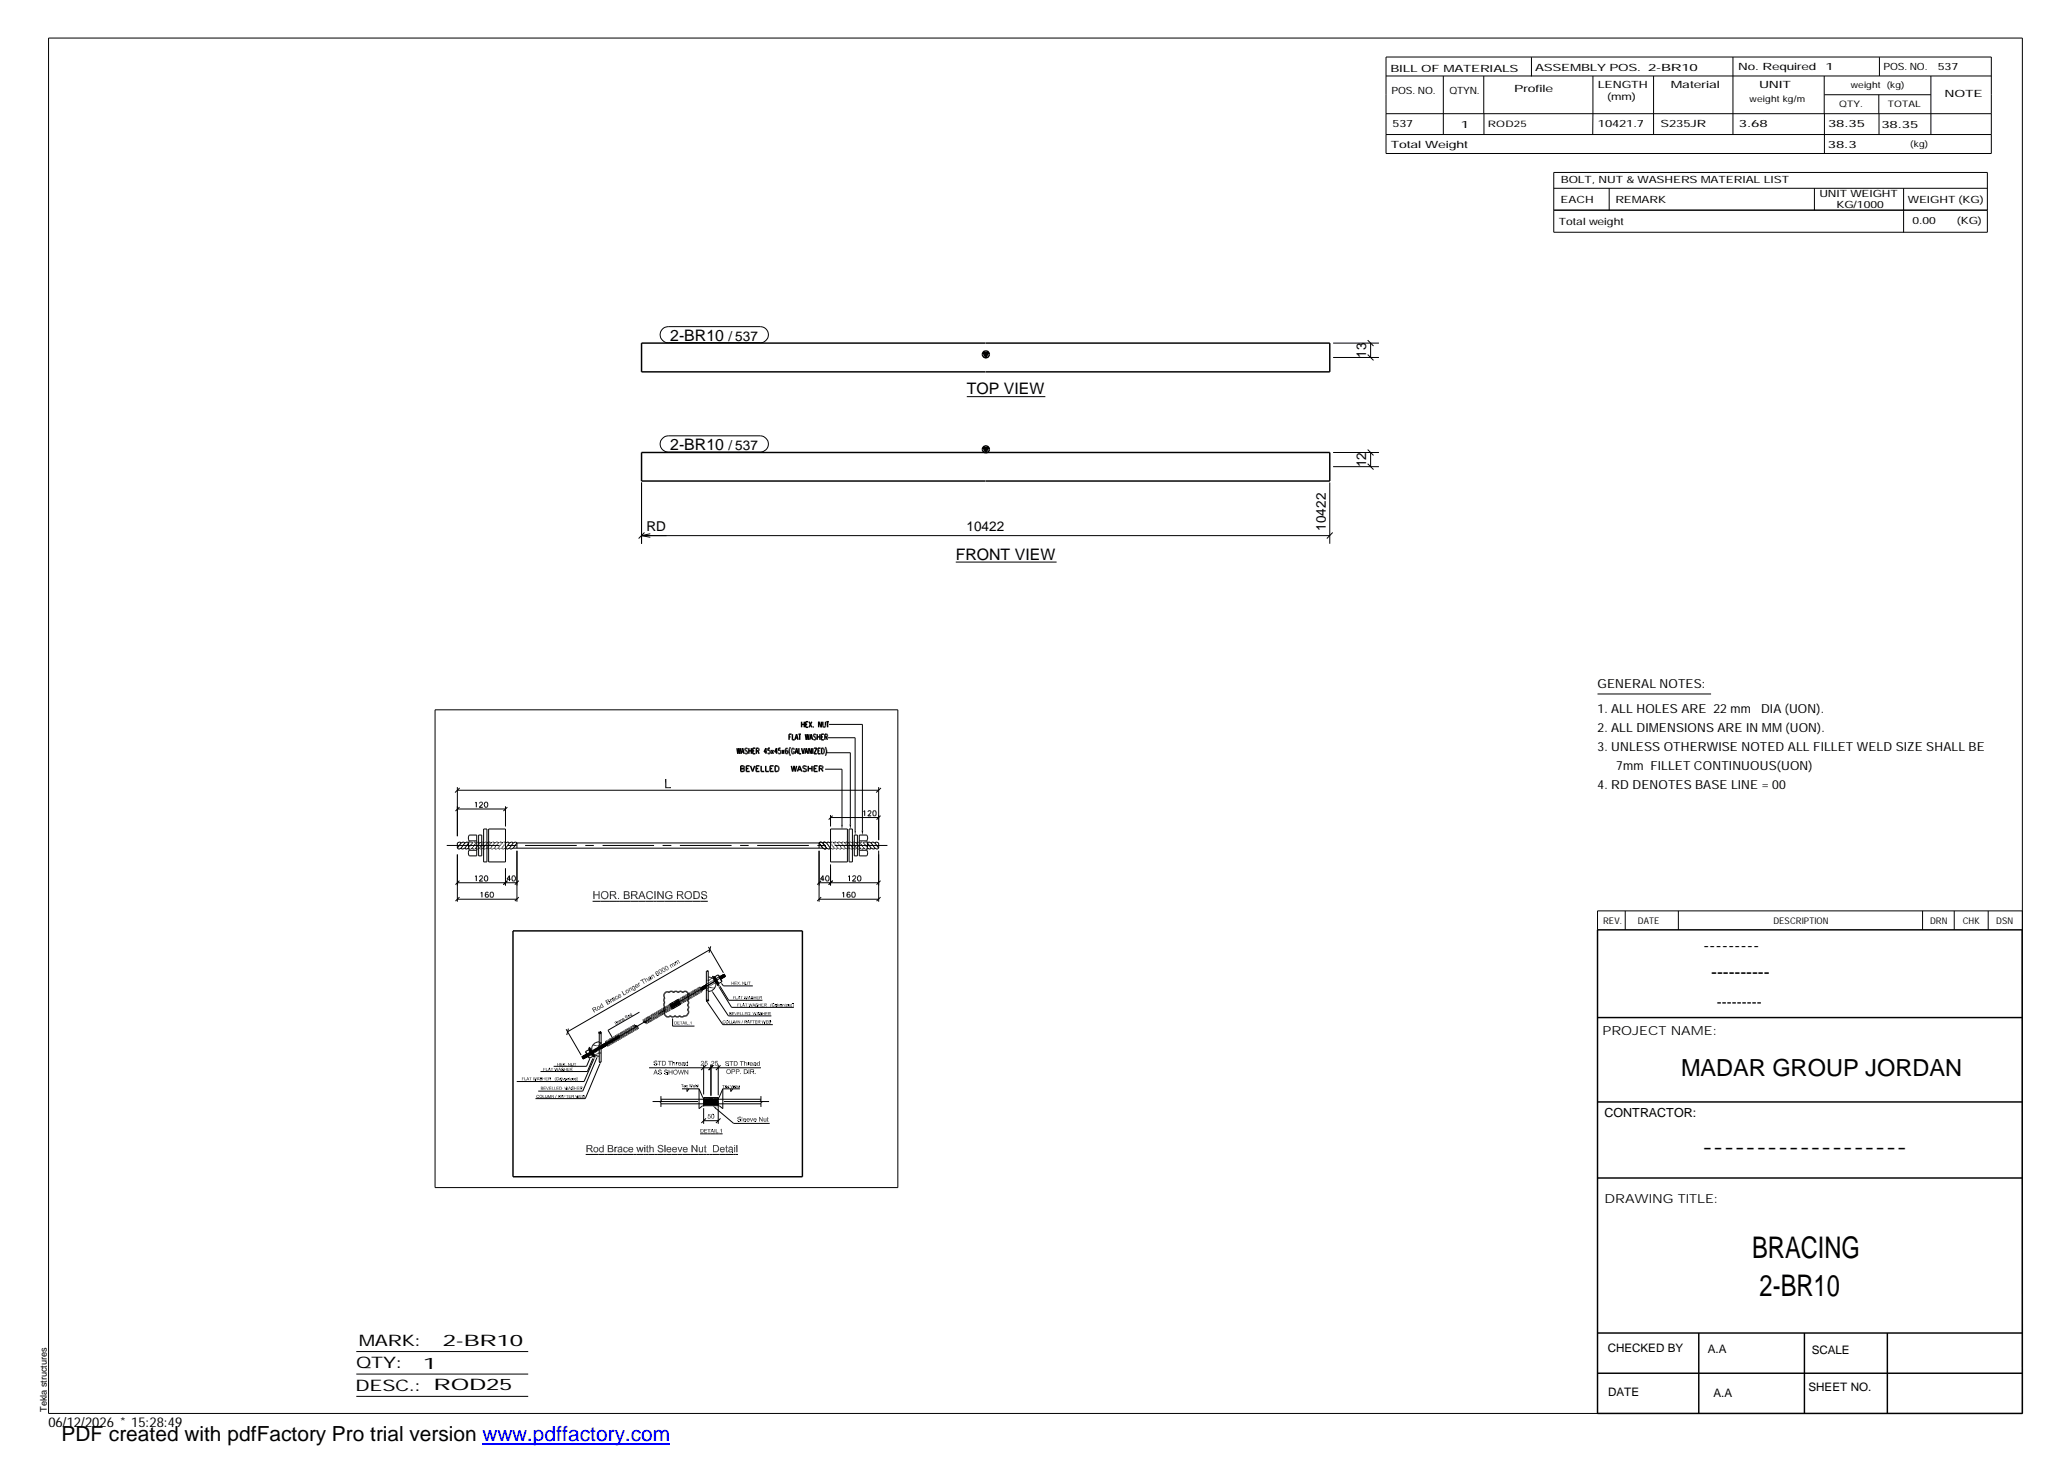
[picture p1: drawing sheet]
<svg xmlns="http://www.w3.org/2000/svg" width="420mm" height="297mm" viewBox="0 0 420 297" stroke-linecap="round" stroke-linejoin="round" font-family="sans-serif">
<defs><g id="words">
<g font-size="6.1">
<text x="356" y="255.5">BRACING</text>
<text x="357.5" y="263.3">2-BR10</text>
</g>
<text font-size="4.8" x="341.5" y="218.6">MADAR GROUP JORDAN</text>
<text font-size="4.2" x="12.5" y="292.7">PDF created with pdfFactory Pro trial version www.pdffactory.com</text>
<g font-size="3.6">
<text x="346.1" y="193.2">---------</text>
<text x="347.7" y="198.6">----------</text>
<text x="345.8" y="234.2">-------------------</text>
</g>
<g font-size="3.2">
<text x="136.2" y="69.2">2-BR10</text>
<text x="196.4" y="80.1">TOP VIEW</text>
<text x="136.2" y="91.4">2-BR10</text>
<text x="194.2" y="113.7">FRONT VIEW</text>
<text x="72.9" y="273.5">MARK:</text>
<text x="90" y="273.5">2-BR10</text>
<text x="72.4" y="278">QTY:</text>
<text x="86" y="278.1">1</text>
<text x="72.2" y="282.6">DESC.:</text>
<text x="88.1" y="282.4">ROD25</text>
</g>
<text font-size="3" x="348.8" y="204.5">---------</text>
<g font-size="2.8">
<text x="148" y="69.2">/ 537</text>
<text x="277.6" y="72.7" transform="rotate(-90 277.6 72.7)">13</text>
<text x="148" y="91.4">/ 537</text>
<text x="277.6" y="94.9" transform="rotate(-90 277.6 94.9)">12</text>
<text x="131.4" y="108">RD</text>
<text x="196.4" y="107.9">10422</text>
<text x="269.4" y="107.9" transform="rotate(-90 269.4 107.9)">10422</text>
<text x="9.8" y="290">06/12/2026 * 15:28:49</text>
</g>
<g font-size="2.5">
<text x="324.6" y="139.9">GENERAL NOTES:</text>
<text x="324.6" y="148.7">2. ALL DIMENSIONS ARE IN MM (UON).</text>
<text x="324.6" y="144.9">1. ALL HOLES ARE 22 mm</text>
<text x="357.8" y="144.9">DIA (UON).</text>
<text x="324.6" y="152.5">3. UNLESS OTHERWISE NOTED ALL FILLET WELD SIZE SHALL BE</text>
<text x="324.6" y="160.2">4. RD DENOTES BASE LINE = 00</text>
<text x="328.4" y="156.4">7mm FILLET CONTINUOUS(UON)</text>
<text x="325.6" y="210.3">PROJECT NAME:</text>
<text x="326" y="226.9">CONTRACTOR:</text>
<text x="326" y="244.4">DRAWING TITLE:</text>
</g>
<g font-size="2.4">
<text x="326.7" y="274.7">CHECKED BY</text>
<text x="347" y="275">A.A</text>
<text x="368.1" y="275.1">SCALE</text>
<text x="326.7" y="283.6">DATE</text>
<text x="348.1" y="283.9">A.A</text>
<text x="367.5" y="282.6">SHEET NO.</text>
</g>
<g font-size="2">
<text x="282.5" y="14.6">BILL OF MATERIALS</text>
<text x="311.9" y="14.4">ASSEMBLY POS.</text>
<text x="324.6" y="17.9">LENGTH</text>
<text x="334.9" y="14.4">2-BR10</text>
<text x="339.5" y="17.9">Material</text>
<text x="353.1" y="14.2">No. Required</text>
<text x="357.4" y="17.9">UNIT</text>
<text x="370.9" y="14.2">1</text>
<text x="382.7" y="14.2">POS. NO.</text>
<text x="393.7" y="14.3">537</text>
<text x="282.7" y="19.1">POS. NO.</text>
<text x="294.5" y="19">QTYN.</text>
<text x="307.6" y="18.7">Profile</text>
<text x="326.5" y="20.4">(mm)</text>
<text x="395.1" y="19.6">NOTE</text>
<text x="282.9" y="25.8">537</text>
<text x="296.8" y="26">1</text>
<text x="324.7" y="25.9">10421.7</text>
<text x="337.4" y="25.9">S235JR</text>
<text x="353.3" y="25.9">3.68</text>
<text x="371.4" y="25.9">38.35</text>
<text x="382.3" y="25.9">38.35</text>
<text x="282.6" y="30.1">Total Weight</text>
<text x="371.4" y="30">38.3</text>
<text x="317.1" y="41.3">EACH</text>
<text x="317.1" y="37.2">BOLT, NUT &amp; WASHERS MATERIAL LIST</text>
<text x="328.2" y="41.3">REMARK</text>
<text x="369.7" y="40.1">UNIT WEIGHT</text>
<text x="387.6" y="41.2">WEIGHT (KG)</text>
<text x="316.7" y="45.7">Total weight</text>
<text x="373.1" y="42.2">KG/1000</text>
<text x="388.6" y="45.6">0.00</text>
<text x="397.6" y="45.5">(KG)</text>
</g>
<g font-size="1.9">
<text x="325.7" y="187.8">REV.</text>
<text x="332.8" y="187.6">DATE</text>
<text x="360.3" y="187.7">DESCRIPTION</text>
<text x="392.1" y="187.6">DRN</text>
<text x="398.8" y="187.6">CHK</text>
<text x="405.6" y="187.7">DSN</text>
<text x="9.5" y="286.8" transform="rotate(-90 9.5 286.8)">Tekla structures</text>
</g>
<g font-size="1.8">
<text x="376" y="17.9">weight (kg)</text>
<text x="355.5" y="20.7">weight kg/m</text>
<text x="373.6" y="21.7">QTY.</text>
<text x="383.5" y="21.8">TOTAL</text>
<text x="302.3" y="25.9">ROD25</text>
<text x="388.1" y="29.8">(kg)</text>
</g>
</g></defs>
<g fill="none" stroke="#000" stroke-width=".3">
<path d="M130.3 69.7h139.9v5.9h-139.9zM199.7 71.7h1.2l-.6 .9zM130.3 91.9h139.9v5.8h-139.9zM199.7 91h1.2l-.6 .9zM149.7 152l.2 1.1 .2-1.1 .2 1.1 .2-1.1M150.5 155.6h.5l.3 .3-.3 .3 .3 .2-.2 .3h-.6zM150.5 156.2h.5M150.6 153.1l.3-1.1 .3 1.1M150.7 152.8h.4M151.6 156.2h.5M151.9 152.2l-.2-.2-.4 .2 .1 .3 .5 .3-.1 .3h-.3l-.2-.1M152.1 152v1.1"/>
<path d="M152.1 152.6h.6M152.3 155.6h-.7v1.1h.7M152.5 155.6l.4 1.1 .4-1.1M152.7 152v1.1M153 152.6h.2M153.5 152h-.5v1.1h.5M153.6 156.2h.5M153.7 152.6l.4-.1 .1-.4-.5-.1v1.1M154 152.6l.2 .5M154.3 155.6h-.7v1.1h.7M154.6 155.6v1.1h.7M155.6 155.6v1.1h.6"/>
<path d="M155.8 152.8h-.6l.4-.8v1.1M156 152.5a.34 .34 0 0 1 .5 .3 .34 .34 0 0 1-.5 .3v-.2M156.4 152h-.4v.5M156.5 156.2h.4M156.7 152.4l.4 .7M157.1 152.4l-.4 .7M157.2 155.6h-.7v1.1h.7M157.5 155.6h.4a.61 .61 0 0 1 .4 .6 .61 .61 0 0 1-.4 .5h-.4zM157.9 152.8h-.5l.4-.8v1.1M158.6 152h-.4v.5a.34 .34 0 0 1 .5 .3 .34 .34 0 0 1-.5 .3l-.1-.2M158.9 152.4l.4 .7M159.3 152.4l-.4 .7"/>
<path d="M159.6 152.8l.2-.3 .3 .3M159.6 152.8l.2 .3 .3-.3M160 152.2l-.1-.2-.2 .1-.1 .7M160.1 152.8h.1M160.3 149.7h.3M160.6 151.8a1.59 1.59 0 0 0 0 1.7M160.8 155.6l.2 1.1 .3-1.1 .3 1.1 .2-1.1M160.8 149.2h-.5v1.1M161 149.2v1.1h.5M161.4 152.3l-.2-.3a.61 .61 0 0 0-.4 .6 .61 .61 0 0 0 .4 .5l.2-.2v-.2h-.2M161.5 150.3l.3-1.1 .3 1.1M161.5 153.1l.3-1.1 .3 1.1"/>
<path d="M161.6 149.9h.4M161.6 152.8h.4M162 156.7l.4-1.1 .5 1.1M162.2 156.4h.5M162.2 149.2h.5M162.3 152v1.1h.5M162.5 149.2v1.1M162.9 146.6v1.2M162.9 147.2h.5M162.9 152l.3 1.1 .2-1.1M163.4 146.6v1.2M163.5 153.1l.3-1.1 .3 1.1"/>
<path d="M163.6 149.2l.2 1.1 .2-1.1 .2 1.1 .2-1.1M163.7 152.8h.3M163.7 147.2h.3M163.9 155.8l-.3-.2-.5 .2 .1 .3 .7 .3-.3 .3-.5-.1M164.2 146.6h-.5v1.2h.5M164.2 156.2h.8M164.2 155.6v1.1M164.4 146.6l.5 1.2M164.5 150.3l.3-1.1 .3 1.1M164.6 149.9h.4M164.8 152v1.1l-.5-1.1v1.1M164.9 146.6l-.5 1.2"/>
<path d="M165 155.6v1.1M165.1 152v1.1M165.2 147.6v.2zM165.4 152h.5l-.5 1.1h.5M165.4 156.2h.5M165.8 149.3l-.4-.1-.1 .1v.2a.52 .52 0 0 1 .4 .8h-.3l-.1-.2M166 149.7h.6M166 149.2v1.1M166.1 155.6h-.7v1.1h.7M166.2 152.6h.3M166.6 149.2v1.1M166.7 152h-.5v1.1h.5"/>
<path d="M166.8 156.2l.4 .5M166.9 146.6v1.2l-.6-1.2v1.2M166.9 149.7h.3M166.9 152a.57 .57 0 0 1 .6 .6 .57 .57 0 0 1-.6 .5zM167.1 156.1l-.6 .1M167.1 156.1l.1-.2-.1-.2-.6-.1v1.1M167.1 156.1h.1M167.2 146.6v.8l.2 .4 .3-.2v-1M167.4 149.2h-.5v1.1h.5M167.6 149.7h.5v-.5h-.5v1.1M167.7 151.8a1.59 1.59 0 0 1 0 1.7M167.9 149.7l.2 .6"/>
<path d="M167.9 146.6h.5M168.1 146.6v1.2M104.2 189.1h58.8v50h-58.8zM145 198.4l1 1.7zM324.6 188.9h86.2l.1 98.3h-86.3zM119.6 213l1.1 1.7zM135.2 201.6l.4-.1 .3 .2 .6-.3 .4 .3a.54 .54 0 0 1 .9 0 .54 .54 0 0 1 .9 0 .57 .57 0 0 1 .8-.2 .57 .57 0 0 1 .2 .8l.2 .4-.2 .6a.54 .54 0 0 1 0 .9 .54 .54 0 0 1 0 .9 .63 .63 0 0 1 0 1l-.3 .3h-.4a.54 .54 0 0 1-.9 0l-.4 .2-.6-.2a.54 .54 0 0 1-.9 0 .68 .68 0 0 1-.9 .1 .68 .68 0 0 1-.2-.9 .59 .59 0 0 1 0-1 .59 .59 0 0 1 0-.9l-.2-.4 .2-.6a.67 .67 0 0 1 .1-1.1zM324.6 206.7h86.3M324.6 239.3h86.3M324.6 223.9h86.3M324.6 270.8h86.3M324.6 279h86.3"/>
<path d="M345.1 270.8v16.4M366.6 270.8v16.4M383.5 270.8v16.4"/>
<circle cx="200.3" cy="72" r=".7"/>
<circle cx="200.3" cy="91.3" r=".71"/>
</g>
<g fill="#000">
<path d="M199.7 71.7h1.2l-.6 .9zM199.7 91h1.2l-.6 .9zM135.4 159.9h.9v.2zM135.1 160.1l.3-.2 .9 .2zM135.1 158.3h.3l-.3 1.8zM135.4 158.3v1.6l-.3 .2zM170.9 167.5h.3l-.1 1zM172.6 167.5h.3l-.1 .9zM173.6 168.8h.3l-.2 .9zM175 168.7h.4l-.2 1zM120.8 181.7l-.2 1zM120.6 181l.2 .7-.2 1z"/>
<path d="M120.6 181h.2v.7zM120.8 181.9v.8h-.2zM121.6 181h.2l-.2 .7zM121.8 181l-.2 .9zM120.8 181.7l.8 .2h-.8zM120.8 181.7h.8v.2zM121.8 181v1.7l-.2-.8zM121.6 181.9l.2 .8h-.2zM122.1 181.9h.2v.1zM122.2 181.4l-.1 .5zM122.3 181.3l-.2 .6zM122.3 181.3l.1 .1-.3 .5z"/>
<path d="M122.4 181.4l-.3 .5zM122.3 182l.1 .2-.2 .1zM122.3 182l-.1 .3zM122.1 182h.2l-.2 .2zM122.1 181.9l.2 .1zM122.3 181.3l.4-.3zM122.3 181.3l.6-.3zM122.3 181.3l.6-.3-.1 .2zM122.3 181.3l.5-.1zM122.3 181.7v.2h-.2zM122.3 181.3h.2l-.1 .1zM122.2 182.3l.2 .2z"/>
<path d="M122.2 182.3l.2-.1v.3zM122.4 182.2v.3zM122.5 182.3v.3zM122.3 181.3h.3zM122.7 182.5h.2v.2zM122.6 182.6l.3 .1zM122.5 182.6l.4 .1zM122.6 182.4l.3 .3-.4-.1zM122.6 182.4l.3 .3zM122.9 182.5h.1l-.1 .2zM122.9 181l.3 .1zM122.9 181l.4 .1z"/>
<path d="M122.9 181l.4 .1-.2 .2zM122.9 181l.2 .3zM122.9 181l-.1 .2zM122.9 181v.2zM123 182.5l.2-.1v.2zM123 182.5l.2 .1zM123 182.5l.1 .1-.1 .1zM123 182.5v.2h-.1zM123.3 181.1l-.1 .2zM123.3 182.2l.2 .1zM123.3 182.3h.2v.1zM123.3 182.3l.2 .1-.1 .1z"/>
<path d="M123.3 181.1l.2 .2zM123.3 181.1l.2 .3zM123.3 181.1l.2 .3h-.2zM123.3 181.1v.3zM123.1 181.3l.2-.2zM123.2 182.4l.2 .1-.2 .1zM123.3 182.3l.1 .2-.2-.1zM123.4 181.5l.1-.1zM123.4 181.8h.2l-.2 .2zM123.5 181.4l.1 .3zM123.5 181.4l.1 .3-.2 .1zM123.5 181.4l-.1 .4z"/>
<path d="M123.3 181.4h.2zM123.6 181.8v.4zM123.6 181.8l-.1 .5zM123.6 181.8l-.1 .5-.2-.1zM123.4 182l.2-.2-.3 .4zM123.4 181.8l.2-.1v.1zM123.4 181.8l.2-.1zM123.9 181l.2 .8-.2 .9zM123.9 181h.7v.2zM123.9 181l.7 .2h-.5zM124.1 181.9v.8h-.2zM124.1 181.8l-.2 .9z"/>
<path d="M124.1 181.8h.5l-.2 .1zM124.1 181.8l.3 .1h-.3zM123.9 181l.2 .2v.6zM124.4 181.9l.2-.1zM124.6 181.8l-.2 .1zM124.6 181.8l-.1 .1zM124.6 181.8l-.1 .2zM124.6 181l.3 .1zM124.6 181l.3 .1-.1 .2zM124.6 181l.2 .3zM124.6 182l.1-.1zM124.7 181.9v.2z"/>
<path d="M124.6 181.8l.1 .1-.1 .1zM124.6 181.8l.2-.1-.1 .2zM124.6 181l.1 .2zM124.8 181.9l-.1 .2zM124.8 181.9v.1zM124.8 181.7l.3 .1zM124.8 181.7l.2 .1-.2 .1zM124.8 181.7v.2h-.1zM124.7 182.1l.1-.1v.2zM124.8 182v.2zM124.9 182.1h.1l-.2 .1zM124.9 181.1v.2z"/>
<path d="M125 181.5h.2zM124.9 181.3h.2zM125.1 181.3l-.1 .1zM125 181.4l.1-.1 .1 .1zM125 181.4l.2 .1zM125 182.1l-.2 .2zM124.8 182.2l.2-.1zM125 181.1l.1 .2zM125 181.1l.1 .2h-.2zM125 181.1l-.1 .2zM125.1 182.2l.2 .5h-.2zM124.8 182.3l.3-.1v.5z"/>
<path d="M124.9 181.6l.2 .2zM125.2 181.5l-.1 .2zM125.2 181.5l-.1 .3zM124.9 181.6l.3-.1-.1 .3zM125.6 182.4h.2l-.2 .3zM125.8 182.4v.3h-.2zM126.7 181h.6v.3zM126.7 181l.6 .3h-.3zM127 181.9v.5l-.3 .3zM127 181.7h.3v.2zM127 181.7l.3 .2h-.3zM126.7 181l.3 .9-.3 .8z"/>
<path d="M126.7 181l.3 .9zM126.7 181l.3 .3v.4zM127.3 181.7l.1 .2zM126.7 182.7l.3-.3 .3 .3zM127 182.4h.3v.3zM127.3 181v.3zM127.3 182.4l.1 .3zM127.5 181.7l.2 .1zM127.3 181l.2 .3h-.2zM127.3 181l.2 .3zM127.4 181l.2 .1-.1 .2zM127.5 182.4l.1 .2z"/>
<path d="M127.5 182.4l.1 .3zM127.4 182.4l.2 .3h-.2zM127.4 182.4l.2 .3zM127.6 181.8l-.1 .1zM127.6 181.6h.2zM127.6 181.6l.2 .1zM127.6 181.1v.2zM127.7 181.1l.1 .1-.2 .1zM127.6 181.3h.2zM127.6 181.1l-.1 .2zM127.6 181.8v.1zM127.6 181.8l.2 .1z"/>
<path d="M127.6 181.8l.2 .1-.1 .1zM127.6 181.8l.1 .2zM127.4 181.9l.2-.1zM127.4 181.7l.2 .1-.2 .1zM127.4 181.7l.2 .1zM127.7 181.4l.2 .1zM127.7 182.3l.2 .1zM127.7 182.2h.2zM127.7 182.1l.2-.2zM127.9 181.9l-.2 .2zM127.9 182v.1h-.2zM127.7 182.1h.2z"/>
<path d="M127.6 181.7l.1 .1zM127.6 182.4l.2 .1zM127.8 182.5l-.1 .1zM127.6 182.6l.2-.1zM127.6 182.4l.2 .1-.2 .1zM127.8 181.3l.1 .1zM127.8 181.3l.1 .2zM127.8 181.3l.1 .2-.2-.1zM127.6 181.4l.2-.1zM127.8 181.9l-.1 .2zM127.7 182l.1-.1zM127.9 182.4l-.1 .1z"/>
<path d="M127.6 182.4h.3l-.1 .1zM127.6 182.4h.3zM127.7 181.5h.2zM127.9 181.5l-.1 .1zM127.6 181.6l.3-.1-.1 .1zM127.9 182.2v.2zM127.7 182.3l.2-.1v.2zM127.7 182.1l.2 .1zM128.2 181l.2 .8-.2 .9zM128.2 181h.7v.2zM128.2 181l.7 .2h-.5zM128.4 181.9v.8h-.2z"/>
<path d="M128.4 181.8l-.2 .9zM128.4 181.8h.5l-.2 .1zM128.4 181.8l.3 .1h-.3zM128.2 181l.2 .2v.6zM128.7 181.9l.2-.1zM128.9 181.8l-.2 .1zM128.9 181.8l-.1 .1zM128.9 181.8v.2zM128.9 181l.3 .1zM128.9 181l.4 .1zM128.9 181l.4 .1-.1 .2zM128.9 181l.3 .3z"/>
<path d="M128.9 182l.2-.1zM129.1 181.9l-.1 .2zM128.9 181l.1 .2zM129 181.8l.1 .1-.2 .1zM129 181.8l.1 .1zM129.1 181.7l.3 .1zM129.1 181.7l.3 .1-.2 .1zM129.1 181.7l.1 .2h-.1zM129 182.1l.2-.1-.1 .2zM129.2 182l-.1 .2zM129.2 182.1h.1l-.2 .1zM129.1 181.9l.1 .1z"/>
<path d="M129.1 181.9l.1 .1-.2 .1zM129.2 181.7l.2 .1zM129.3 181.1l-.1 .2zM129.3 181.5h.2zM129.2 181.3h.3zM129.5 181.3l-.2 .1zM129.3 181.4l.2-.1v.1zM129.3 181.4l.2 .1zM129.2 182.3l.1-.2zM129.1 182.2l.2-.1zM129.3 181.1l.2 .2zM129.3 181.1l.2 .2h-.3z"/>
<path d="M129.4 182.2l.2 .5h-.2zM129.2 182.3l.2-.1v.5zM129.2 181.6l.2 .2zM129.5 181.5v.2zM129.5 181.5l-.1 .3zM129.3 181.6l.2-.1-.1 .3zM129.6 199.8h.1zM130.1 182l-.4 .7zM129.7 199.8l.1 .3zM129.7 199.8l.1 .2zM129.7 199.8l.1 .1zM129.8 199.7v.1h-.1z"/>
<path d="M129.7 199.8h.1zM129.7 199.8l.2 .6zM129.6 199.8l.3 .6zM129.8 199.7h.1zM129.8 199.7l.1 .1zM129.8 199.7v.1zM130.1 182.1l-.2 .6h-.2zM130.1 199.2l.6-.4-.2 .3zM130.3 181.5l-.6 1.2zM130.3 181v.5l-.6 1.2zM130.3 181v.5zM130.3 181l.1 .3z"/>
<path d="M130.3 181h.2l-.1 .2zM130.1 199.2h.3l-.3 .1zM130.1 199.2l.4-.1zM130.5 181l-.1 .3zM130.5 181v.5zM130.5 181v.6zM130.5 181l.2 1zM130.5 181l.2 1.1zM130.5 181l.6 1.7-.4-.6zM130.5 199.1l.4 .7v.1zM130.5 199.1l.4 .8-.5-.7zM130.1 182l.6 .1h-.6z"/>
<path d="M130.1 182h.6v.1zM130.7 198.8l.1 .2-.3 .1zM130.9 198.8l.2 .2zM131.1 199l.1 .1zM131.2 198.9l-.1 .1zM131.2 198.8l-.1 .2zM131.1 199h.1zM131.1 199l.2 .6zM130.9 198.8l.4 .8zM130.7 182.1l.4 .6h-.2zM131.1 199l.1 .2zM131.2 198.8l.1 .2z"/>
<path d="M131.2 199.2l.1 .4zM131.3 181.5l.2 .1-.2 .1zM131.3 181.7l.2-.1v.2zM131.3 181.8h.2zM131.3 181.9l.2-.1zM131.4 181.4l.1 .1h-.2zM131.3 181.5l.2 .1zM131.4 181.4l.2 .1zM131.3 181.9l.1 .4zM131.3 181.9h.2l-.1 .4zM131.5 181.9l-.1 .4zM131.4 182.3l.2-.1z"/>
<path d="M131.4 198.8v.1zM131.2 198.8l.2 .1zM131.3 198.8l.1 .1zM131.4 198.9l.1-.1zM131.5 198.8l-.1 .2zM131.4 199l.2-.1zM131.3 181.7l.2 .1h-.2zM131.4 182.3l.1-.2zM131.6 199l.1 .4zM131.5 199l.2 .4zM131.4 199h.2zM131.4 182.4l.2 .2z"/>
<path d="M131.4 182.3l.2 .3zM131.4 182.3h.2v.3zM131.6 182.3v.3zM131.6 182.6l.2-.2zM131.4 181.4l.3-.1-.1 .2zM131.4 181.3h.3zM131.4 181.3l.2-.1 .1 .1zM131.6 181.2l.1 .1zM131.7 181.1v.2zM131.7 181.1l.1 .2zM131.7 182.4l-.1 .2zM131.7 198.7h.1z"/>
<path d="M131.7 198.7v.1zM131.7 198.7h.1l-.1 .1zM131.8 198.7l-.1 .1zM131.8 199h.1zM131.8 198.5l.2-.1zM131.8 198.5h.2zM131.8 199v.1zM131.8 199h.1l-.1 .1zM131.9 199l-.1 .1zM131.8 199.1l.2-.1zM131.8 198.5l.1 .1zM131.7 181.1l.3 .1z"/>
<path d="M131.7 181.1l.2-.1 .1 .2zM131.9 181h.1v.2zM132 182.5v.2zM131.9 198.8l.1 .1zM132 199v.2zM132 198.4v.2zM132 199.1v.1zM132 181l.3 .1zM132 181l.4 .1zM132 181l.4 .1-.2 .2zM132 181l.2 .3zM132 181v.2z"/>
<path d="M131.7 182.6l.3 .1zM131.6 182.6l.4 .1zM131.6 182.6l.2-.2 .2 .3zM131.8 182.4l.2 .3zM132 199.1l.1 .1zM132 198.4l.1 .2zM132.1 198.4v.2zM132 198.8h.1zM132 198.7l.1 .1zM132 181l.1 .2zM132.1 198.6l.1-.1zM132.2 198.5l-.1 .2z"/>
<path d="M132.2 198.5v.2zM132.1 198.7h.1zM132 198.7h.2zM132.2 199h.1zM132.2 198.6l.1 .1h-.1zM132.2 198.7h.1zM132.2 182.4l.3 .1zM132.2 198.3l.3 .2zM132.2 198.3l.2 .1zM132.2 198.3l.3 .1zM132.2 198.3h.2zM132.2 199l.2-.1z"/>
<path d="M132.3 198.7l-.1 .2zM132.4 181.1l-.1 .2zM132.3 199l.1-.1zM132.4 198.9l-.1 .1zM132.2 198.9l.1-.1zM132.3 198.8l-.1 .2zM132.4 198.2l.1-.1zM132.4 198.2h.1zM132.4 181.1l.2 .3zM132.4 181.1l.3 .4zM132.4 181.1l.3 .4h-.3zM132.4 181.1v.4z"/>
<path d="M132.2 181.3l.2-.2zM132.2 182.7l.3-.2zM132 182.7l.5-.2zM132.1 182.5h.4l-.5 .2zM132.1 182.5h.4zM132.5 182.1h.2zM132.3 182.4l.2 .1zM132.5 198.1v.1zM132.5 198.5l.1 .4zM132.2 198.3l.3 .2 .1 .4zM132.5 198.1l.1 .1zM132.6 198.1v.1z"/>
<path d="M132.6 198.1l.1 .1zM132.4 181.5h.3zM132.7 182.1l-.2 .4zM132.4 182.4l.3-.3-.2 .4zM132.5 182.2l.2-.1-.3 .3zM132.7 198.1v.1zM132.8 198.1l-.1 .2zM132.7 198.3l.1-.1zM132.8 198.2v.1zM132.8 198.1l-.1 .1zM132.7 198.2l.1-.1zM132.8 198.2l.2 .5z"/>
<path d="M132.8 198.3l.2 .4zM133 181h.2l-.2 1.7zM133.2 181v1.7h-.2zM133.1 197.6l.2 .1zM133.1 197.6h.2zM133.2 197.6l.1-.1zM133.3 197.4l-.1 .2zM133.3 197.3v.2l-.1 .1zM133.1 197.6l.2 .1-.1 .2zM133.3 197.7l-.1 .2zM133.2 197.9l.1 .1zM133.3 197.8v.2z"/>
<path d="M133.3 197.3h.2zM133.3 197.3h.2l-.1 .1zM133.3 197.3l.1 .1zM133.3 197.3v.2zM133.4 197.7l-.1 .2zM133.3 197.9l.2-.1zM133.3 197.9v.1zM133.3 198l.1-.1-.1 .2zM133.4 197.9l-.1 .2zM133.4 198l-.1 .1zM133.5 197.6l.1 .1zM133.5 197.3v.1z"/>
<path d="M133.5 197.3l.1 .1zM133.5 197.3l.1 .1v.1zM133.5 197.3l.1 .2zM133.5 197.3l-.1 .1zM133.5 198.1v.1zM133.3 198.1l.2 .1zM133.3 198.1l.2-.1v.2zM133.5 198v.2zM133.4 197.7h.1zM133.6 181h.2v.4zM133.6 197.4v.1zM133.6 197.6v.1z"/>
<path d="M133.7 197.6l-.1 .1zM133.7 197.6l.2 .1zM133.7 197.6l.2 .2zM133.7 197.6l.1 .2zM133.6 198.1l.1 .1zM133.5 198.2h.2zM133.6 198.1l.1 .1h-.2zM133.8 181.4v1.3h-.2zM133.6 181l.2 .4-.2 1.3zM133.8 181l.8 1.3v.4zM133.8 181l.8 1.7-.8-1.3zM133.8 198.1h.1z"/>
<path d="M133.8 197.2h.1zM133.8 197.9h.1zM133.8 198l.1-.1zM133.8 198h.1zM133.8 197.8h.1zM133.8 197.3l.1 .2zM133.9 197.3v.2zM133.8 198l.1 .1zM133.9 197.8v.1zM133.9 197.8v.1h-.1zM133.9 197.8l-.1 .1zM133.9 197.2l-.1 .1z"/>
<path d="M133.8 197.3l.1-.1zM133.9 197h.2zM133.8 197.1h.1zM133.9 197.4l.1 .1-.1 .1zM133.9 197.4v.2zM133.9 197.6l.1-.1v.2zM134 197.5v.2zM134.1 197v.1zM134.2 197l-.1 .1zM134.2 197.7v.2zM134.1 197.1l.1-.1zM134.2 197.1h.1z"/>
<path d="M134 197.7l.2 .2zM134 197.7l.1-.1 .1 .3zM134.1 197.6l.1 .3zM134.2 197.1h.1v.1zM134.3 197.1l.1 .1h-.1zM134.3 197.8l.1 .1zM134.3 197.2h.1zM134.3 197.3h.2zM134.2 197.9h.2zM134.2 197.8l.2 .1zM134.4 197.7h.1zM134.4 197.7v.2z"/>
<path d="M134.3 197.3h.2l-.1 .1zM134.5 197.3l-.1 .1zM134.4 196.8h.1zM134.5 197.6v-.1zM134.5 197.3v.2zM134.5 197.3v.3zM134.5 197v.1zM134.5 196.9v.2zM134.5 196.8v.2zM134.4 196.9l.1-.1zM134.4 196.8h.1l-.1 .1zM134.6 196.6h.1z"/>
<path d="M134.6 196.6h.1v.1zM134.6 196.6l.1 .1zM134.5 196.8h.1zM134.5 196.7l.1 .1zM134.6 196.6v.2zM134.6 197l-.1 .2zM134.5 197.1l.1-.1zM134.6 181h.2l-.2 1.3zM134.8 181v1.7l-.2-.4zM134.5 197.2l.1-.1v.2zM134.6 197.1v.2zM134.7 196.6v.1z"/>
<path d="M134.8 197.3v.2zM134.6 197.3l.2 .2zM134.7 197.3l.1 .2zM134.7 196.7l.1-.1zM134.8 196.6v.2zM134.8 196.8l.2-.1zM134.6 182.3l.2 .4h-.2zM134.8 196.8l.2-.1-.1 .1zM135 196.7l-.1 .1zM135 197.4v.1zM134.9 196.8h.1v.2zM135 196.8v.2z"/>
<path d="M134.9 197.5h.1zM134.8 197.5h.2zM134.9 197.4l.1 .1zM135 197.3h.2zM135 197.3v.2zM135 197l.1-.1-.1 .1zM135.1 196.9l-.1 .1zM135 196.5l.2-.1zM135.2 197.1l-.1 .2zM135.2 181.4l-.1 .3zM135.2 181.4l.2 .2-.3 .1zM135.1 181.7l.3-.1-.1 .2z"/>
<path d="M135.1 181.8l.2 .1zM135.1 197l.1 .1zM135.1 197v.2zM135 197h.1v.2zM135.1 196.6v.2zM135.2 196.5l-.1 .3zM135.2 196.5l-.1 .1zM135 196.5h.2zM135.2 181.4h.3zM135.2 181.4l.4-.1zM135.3 181.3l.1-.1zM135.4 181.2l-.2 .2z"/>
<path d="M135.5 181.1l.1 .2-.4 .1zM135.2 181.4l.2 .2zM135.1 182l.1 .3zM135.1 181.8l.1 .5zM135.1 181.8l.2 .1-.1 .4zM135.3 181.9l.1 .2-.2 .2zM135.2 182.3h.3zM135.2 196.3l.1-.1zM135.2 196.3h.1zM135.1 196.4h.1zM135.2 196.3l-.1 .1zM135.2 196.7v.1z"/>
<path d="M135.2 196.8l.1 .2zM135.3 196.8v.2zM135.1 181.8h.2zM135.1 181.7l.2 .1h-.2zM135.2 182.3l.2-.1zM135.2 181.4l.2 .1zM135.4 197v.1zM135.3 197l.1 .1zM135.3 197v-.1l.1 .2zM135.3 196.9l.1 .2zM135.5 197l-.1 .1zM135.4 196.3l.1-.1z"/>
<path d="M135.5 196.2l-.1 .2zM135.4 196.4l.2-.1zM135.5 181.1l.2 .1zM135.5 181.1l.3-.1zM135.5 181.1l.3-.1v.2zM135.5 181.1l.3 .1zM135.3 182.4l.2 .2zM135.2 182.3l.3 .3zM135.2 182.3h.3v.3zM135.5 182.3v.3zM135.6 182.4l-.1 .2zM135.4 196.4l.2-.1v.2z"/>
<path d="M135.6 196.3v.2zM135.6 196.4l.1 .1h-.1zM135.6 196.5h.1zM135.7 196.5l-.1 .1zM135.5 181.1l.2 .2zM135.5 197.1h.2zM135.4 197.1h.3zM135.5 197l.2 .1h-.3zM135.5 197l.2 .1zM135.7 197h.1zM135.6 196.6l.1-.1v.2zM135.7 196.5v.2z"/>
<path d="M135.7 196.9l.1-.1zM135.8 196.6v.2zM135.8 196.6l-.1 .2zM135.8 181h.1v.2zM135.8 181l.1 .2zM135.8 182.5l.1 .2zM135.6 182.6l.3 .1zM135.5 182.6l.4 .1zM135.5 182.6l.2-.2 .2 .3zM135.7 182.4l.2 .3zM135.9 181l.1 .2zM136 181l.2 .1z"/>
<path d="M136 181l.2 .1-.1 .1zM136 181l.1 .2h-.1zM135.9 182.5l.1 .2zM136.1 196.1h.1zM136.1 182.4l.2 .2zM136.1 182.4l.1 .3zM136.2 181.1l-.1 .2zM136 182.5l.2 .2h-.2zM136 182.5l.1-.1 .1 .3zM136.2 196.1l.1 .2zM136.2 196.1l.1 .1zM136.2 196.1l.2 .6z"/>
<path d="M136.1 196.1l.3 .6zM136.2 181.1l.2 .1zM136.2 181.1l.2 .2zM136.2 181.1l.2 .2h-.1zM136.2 181.1l.1 .2zM136.1 181.2l.1-.1zM136.3 181.3h.1zM136.2 182.4l.2 .2zM135.9 181.8l.5 .2h-.5zM135.9 181.8h.7l-.2 .2zM136.3 195.9l.1 .1zM136.4 195.9v.1z"/>
<path d="M136.4 181.3l.2 .1zM136.4 181.3l.2 .1-.2 .1zM136.4 181.3v.2zM136.4 195.9l.1 .2zM136.2 196.1l.3 .5zM136.6 195.7l-.1 .2zM136.7 195.7l-.2 .2zM136.5 195.9l.2-.1zM136.5 196.1h.2zM136.5 195.9v.2zM136.6 195.9l-.1 .2zM136.4 181.6l.2-.2z"/>
<path d="M136.4 181.5l.2-.1zM136.6 181.8v.6l-.2-.1zM136.4 182l.2-.2-.2 .5zM136.4 182.4h.2zM136.4 182.6l.2-.2zM136.3 182.4h.3l-.2 .2zM136.3 182.4h.3zM136.7 195.7v.1zM136.7 196.1v.4zM136.5 196.1h.2v.4zM136.7 195.7h.1zM136.7 195.7l.1 .1z"/>
<path d="M136.8 195.7v.1zM136.8 195.7l.1 .1zM136.8 195.7l.1 .2zM136.9 195.8l.3 .4-.1 .1zM136.9 195.8l.2 .5-.2-.4zM137 195.5l.1 .1zM137.1 195.6l.1 .1zM137.2 195.4v.1zM137.1 195.5h.1zM137.1 195.6l.2 .5zM137 195.5l.3 .6zM137.2 195.4l.1 .1z"/>
<path d="M137.4 195.3v.2zM137.4 195.3l.1 .1zM137.4 195.3l.1 .1v.1zM137.4 195.3l.1 .2zM137.2 195.4h.2zM137.3 195.4h.1zM137.3 195.3l.1 .1zM137.1 195.6l.3 .5zM137.5 195.5h.1zM137.5 195.4v.1zM137.5 195.2v.2zM137.6 195.1l-.1 .3z"/>
<path d="M137.6 195.3l-.1 .1zM137.5 181l.3 .8-.3 .9zM137.5 181h.8v.2zM137.5 181l.8 .2h-.5zM137.6 195.1v.2zM137.6 195.5l.2 .4h-.1zM137.5 195.5h.1l.1 .4zM137.6 195.1l.1 .1zM137.6 195.1h.2zM137.8 181.9v.8h-.3zM137.8 181.8l-.3 .9zM137.8 181.8h.4l-.2 .1z"/>
<path d="M137.8 181.8l.2 .1h-.2zM137.5 181l.3 .2v.6zM137.8 195.1v.2zM137.8 195.1l.1 .1zM137.8 195.1l.1 .2zM137.9 195.3l.2 .4h-.1zM137.9 195.3l.1 .4zM138 181.9l.2-.1zM138.2 181.8l-.2 .1zM138.2 181.8l-.1 .1zM138.2 181.8v.2zM138.3 181.8l-.1 .2z"/>
<path d="M138.3 181l.2 .1zM138.3 181l.3 .1zM138.3 181l.3 .1-.1 .2zM138.3 181l.2 .3zM138.2 182l.1-.1zM138.3 181.9v.2zM138.3 181.8v.1l-.1 .1zM138.3 181.8l.1-.1-.1 .2zM138.3 181v.2zM138.4 181.9l-.1 .2zM138.4 181.9l.1 .1zM138.4 181.7l.3 .1z"/>
<path d="M138.4 181.7l.2 .1-.1 .1zM138.4 181.7l.1 .2h-.2zM138.5 182l-.1 .2zM138.5 182.1h.1l-.2 .1zM138.5 181.7l.2 .1zM138.6 181.1l-.1 .2zM138.6 181.5h.2zM138.6 181.3h.1zM138.7 181.3l-.1 .1zM138.6 181.4l.2-.1v.1zM138.6 181.4l.2 .1zM138.5 182.3l.1-.2z"/>
<path d="M138.4 182.2l.2-.1zM138.6 181.1l.1 .2zM138.6 181.1l.1 .2h-.1zM138.6 181.1v.2zM138.7 182.2l.2 .5h-.2zM138.5 182.3l.2-.1v.5zM138.6 181.6l.1 .2zM138.8 181.5v.2zM138.8 181.5l-.1 .3zM138.6 181.6l.2-.1-.1 .3zM139.1 181.9h.2v.1zM139.2 181.4l-.1 .5z"/>
<path d="M139.3 181.3l-.2 .6zM139.3 181.3l.1 .1-.3 .5zM139.4 181.4l-.3 .5zM139.3 182l.1 .2-.3 .1zM139.3 182l-.2 .3zM139.1 182h.2l-.2 .2zM139.1 181.9l.2 .1zM139.3 181.3l.4-.3zM139.3 181.3l.5-.3zM139.3 181.3l.5-.3-.1 .2zM139.3 181.3l.4-.1zM139.3 181.7v.2h-.2z"/>
<path d="M139.3 181.3h.1v.1zM139.1 182.3l.3 .2zM139.1 182.3l.3-.1v.3zM139.4 182.2v.3zM139.4 182.3v.3zM139.3 181.3h.2zM139.7 182.5l.1 .2zM139.5 182.6l.3 .1zM139.4 182.6l.4 .1zM139.5 182.4l.3 .3-.4-.1zM139.5 182.4l.3 .3zM139.8 182.5h.2l-.2 .2z"/>
<path d="M139.8 181l.4 .1zM139.8 181l.5 .1zM139.8 181l.5 .1-.2 .2zM139.8 181l.3 .3zM139.8 181l-.1 .2zM139.8 181l.1 .2zM140 182.5l.2-.1 .1 .2zM140 182.5l.3 .1zM140 182.5l.1 .1-.1 .1zM140 182.5v.2h-.2zM140.3 181.1l-.1 .2zM140.3 182.2l.2 .1z"/>
<path d="M140.3 182.3h.2v.1zM140.3 182.3l.2 .1-.2 .1zM140.3 181.1l.2 .2zM140.3 181.1l.2 .3zM140.3 181.1l.2 .3h-.2zM140.3 181.1v.3zM140.1 181.3l.2-.2zM140.2 182.4l.1 .1zM140.3 182.3v.2l-.1-.1zM140.3 181.5l.2-.1zM140.4 181.8h.2l-.2 .2zM140.5 181.4l.1 .3z"/>
<path d="M140.5 181.4l.1 .3-.2 .1zM140.5 181.4l-.1 .4zM140.3 181.4h.2zM140.6 181.8l-.1 .4zM140.6 181.8l-.1 .5zM140.6 181.8l-.1 .5-.2-.1zM140.4 182l.2-.2-.3 .4zM140.4 181.8l.2-.1v.1zM140.4 181.8l.2-.1zM140.9 181h.5v.3zM140.9 181l.5 .3h-.3zM141.1 181.3v1.1l-.2 .3z"/>
<path d="M140.9 181l.2 .3-.2 1.4zM140.9 182.7l.2-.3 .3 .3zM141.1 182.4h.3v.3zM141.5 182.4l.2 .2zM141.5 182.4l.1 .3h-.1zM141.4 182.4l.1 .3zM141.4 181l.1 .3zM141.5 181l.1 .3h-.1zM141.5 181h.1v.3zM141.6 181v.3zM141.7 181.1l-.1 .2zM141.7 182.4l.2 .1z"/>
<path d="M141.7 182.4l.2 .2zM141.7 182.4l.1 .2zM141.7 182.4v.2zM141.6 182.4l.1 .2zM141.7 181.1l.1 .2zM141.7 181.1h.2zM141.7 181.1l.2 .1zM141.7 181.1l.2 .1v.2zM141.7 181.1l.2 .3zM141.9 182.3l.1 .1zM141.8 182.4h.2zM141.8 182.4h.2l-.1 .1z"/>
<path d="M141.9 182.1h.3l-.3 .1zM141.9 182.2l.3-.1zM141.9 182.2h.3l-.1 .2zM141.9 182.2l.2 .2zM141.9 181.2v.3zM142 181.3l.1 .1-.2 .1zM141.8 182.4l.1 .1zM142 181.8h.2zM142 181.9l.2-.1zM141.9 181.5h.3l-.2 .2zM142.2 181.5l-.2 .2zM142 181.7l.2-.1v.1z"/>
<path d="M142 181.7h.2v.1zM141.9 182.2l.1 .2zM141.9 181.5h.3zM141.9 181.5l.2-.1zM142.2 181.9v.2zM141.9 182.1l.3-.2v.2zM142 181.9h.2l-.3 .2zM142 181.7l.2 .1h-.2zM142.4 182.1h.2zM142.5 181.3v.2zM142.5 181.3h.2l-.2 .2zM142.5 181.5l.2-.2z"/>
<path d="M142.5 181.5h.2zM142.4 182.2l.1 .2zM142.4 182.1l.1 .3zM142.4 182.1l.2 .1-.1 .2zM142.6 182.2l-.1 .2zM142.7 181.1l.1 .2zM142.5 181.5l.2-.1zM142.7 181.5l-.2 .2zM142.5 181.6l.2-.1zM142.5 181.5h.2l-.2 .1zM142.5 181.7l.2 .1zM142.5 181.7l.2-.1v.2z"/>
<path d="M142.7 181.6v.2zM142.7 182.3v.3zM142.7 182.3v.3l-.2-.1zM142.7 182.3l-.2 .2zM142.5 181.3h.2zM142.6 181.2l.1 .1zM142.6 181.2l.1-.1v.2zM142.7 182.4v.2zM142.8 181.6l.1 .3zM142.8 181.6l.1 .3-.2-.1zM142.8 181.6l-.1 .2zM142.8 182.4v.3z"/>
<path d="M142.9 181.7h.1v.2zM142.9 181.7l.1 .2zM142.7 181.1l.3 .1-.2 .1zM142.7 181.1l.3 .1zM142.8 181h.2v.2zM143 181v.2zM142.9 182.5l.1 .2h-.2zM142.9 182.5l.1 .2zM143 181h.3zM143 181l.3 .1zM143 181l.3 .1v.2zM143 181l.3 .3z"/>
<path d="M143 181.7h.2l-.1 .2zM143 181.7l.1 .2h-.1zM143 182.5l.1 .2zM143 181l.1 .2zM143.2 181.7l.1 .3-.2-.1zM143.2 181.7l.1 .3zM143.1 182.5l.1 .2zM143.3 182.5h.3zM143.3 182.5l.2 .1zM143.3 181.1v.2zM143.2 181.7l.2 .1-.1 .2zM143.4 181.8l-.1 .2z"/>
<path d="M143.4 181.3h.2zM143.6 181.3l-.2 .1zM143.4 181.4l.2-.1v.1zM143.4 181.4l.2 .1zM143.4 181.1l.2 .2zM143.4 181.1l.2 .2h-.2zM143.4 181.1v.2zM143.4 181.8v.3zM143.4 182.4h.2zM143.2 182.7l.2-.1zM143.1 182.5l.3 .1-.2 .1zM143.1 182.5l.3 .1z"/>
<path d="M143.5 181.8l-.1 .3zM143.5 181.8l.1 .2zM143.3 182.4l.3 .1zM143.3 182.4h.3zM143.6 182l-.1 .2zM143.5 182.1l.1-.1zM143.5 181.8l.1 .2-.1 .1zM143.6 182l-.1 .3zM143.6 182l.1 .2zM143.5 182.3l.1 .1zM143.7 182.2l-.1 .2zM143.5 182.3l.2-.1-.1 .2z"/>
<path d="M143.5 182.3l.2-.1zM143.6 182l.1 .2-.2 .1zM146.4 199.6l.3 .2-.1 .1zM148.6 199.5l.1 .2zM148.7 199.8l-.1 .3zM149 199.5v.2zM149.1 199.5l-.1 .3zM148.7 199.7l.3 .1zM149.1 199.5v.6zM149.2 199.5l.1 .2zM149.2 199.5h.5zM149.3 199.7l.3 .1z"/>
<path d="M150 199.6v.2zM149.8 199.5l.2 .3zM149.9 199.5l.1 .3zM149.7 200.1l.3-.3zM150 199.8l-.3 .3zM150.2 199.5l-.1 .1zM150.1 199.6l.2-.1-.2 .3zM150.1 199.8l.2 .3zM150.1 199.8l.1 .3zM150.8 199.5l.1 .1zM150.9 199.6l-.1 .5zM150.8 199.5v.6z"/>
<path d="M150.9 199.5l.3 .6zM151.2 199.5v.4zM151.3 199.5v.6zM151.4 199.5v.3zM151.5 199.5l-.1 .3zM151.4 199.8l.1 .2zM151.5 199.8v.2zM151.8 199.5v.3zM151.9 199.5l-.1 .3zM151.9 199.8v.1zM151.9 199.8v.2zM151.9 199.8l-.1 .1z"/>
<path d="M152 199.5h.5zM152 199.5h.2zM152 199.5h.3zM152.3 199.5l-.1 .6zM152.2 199.5v.6zM152.3 199.5h.2zM106.1 219.1l-.1 .4zM106 218.9v.6zM106 218.9l.1 .2zM106 218.9h.4zM106.1 219.2l-.1 .3zM106.1 219.1l.3 .1z"/>
<path d="M106.6 218.9v.6zM106.6 219.4l.3 .1zM106.6 219.4l.3 .1h-.3zM107.1 219.2l-.2 .3zM107.1 219.3l-.2 .2zM107.2 219.1l-.3 .4zM107.2 218.9l-.3 .6zM107.2 218.9v.2zM107.2 218.9v.1zM107.3 218.9l-.1 .1zM107.3 218.9v.2zM107.3 218.9v.3z"/>
<path d="M107.3 218.9l.1 .4zM107.3 218.9l.2 .6zM107.1 219.2l.3 .1zM107.4 219.3l.1 .2zM107.5 218.9h.5zM107.5 218.9h.2zM107.5 218.9h.3zM107.8 218.9l-.1 .6zM107.7 218.9v.6zM107.8 218.9h.2zM108.5 219.4l-.1 .1zM108.5 219.3l-.1 .2z"/>
<path d="M108.3 218.9l.1 .6zM108.4 218.9v.6zM108.5 219.3v.2zM108.6 219l-.1 .5zM108.6 218.9l-.1 .4zM108.6 218.9v.1zM108.7 218.9l.1 .3zM108.7 218.9v.1zM108.8 219.4v.1zM108.8 219.2v.3zM108.7 219l.1 .5zM109 218.9l-.1 .4z"/>
<path d="M109.1 218.9l-.2 .6zM108.9 219.3v.2zM108.8 219.4l.1 .1zM109.2 219.2l-.1 .3zM109.2 219.3l-.1 .2zM109.3 219.1l-.2 .4zM109.3 218.9l-.2 .6zM109.3 218.9v.2zM109.3 218.9v.1zM109.4 218.9l-.1 .1zM109.4 218.9v.2zM109.4 218.9v.3z"/>
<path d="M109.4 218.9l.1 .4zM109.4 218.9l.2 .6zM109.2 219.2l.3 .1zM109.5 219.3l.1 .2zM109.6 219.3l.1 .1zM109.8 219.1l.1 .1zM109.8 219.4v.1zM109.9 218.8l.1 .1zM109.9 219.1v.1zM109.9 219.1l.1 .1zM110 219.4h.1zM110 219l.1-.1z"/>
<path d="M110 219.1v.2zM109.9 219.4l.1 .1zM110.3 219.1l-.1 .4zM110.2 218.9v.6zM110.2 218.9l.1 .2zM110.3 219.2l-.1 .3zM110.5 217.2l-.1 .4zM110.4 217v.6zM110.4 217l.1 .2zM110.4 217h.4zM110.5 217.3l-.1 .3zM110.5 217.2l.3 .1z"/>
<path d="M110.7 218.9v.2zM110.7 218.9v.3zM110.3 219.1l.4 .1zM110.7 218.9v.6zM110.7 219.2v.3zM111 219.2l-.1 .3zM111 219.1l-.1 .4zM110.9 218.9v.6zM110.9 218.9l.1 .2zM110.9 218.9h.4zM110.9 217v.6zM111 217l-.1 .6z"/>
<path d="M111 219.4l.3 .1zM111 219.4l.3 .1h-.4zM111 219.1l.3 .1zM111 217.5l.3 .1zM110.9 217.6h.4zM111.5 217.3l-.2 .3zM111.4 218.9v.6zM111.4 218.9h.3zM111.5 217.4l-.2 .2zM111.5 219.2l-.1 .3zM111.5 219.1l-.1 .4zM111.5 219.1h.2z"/>
<path d="M111.5 219.1l.1 .1zM111.4 218.9l.1 .2zM111.5 217.2l-.2 .4zM111.5 217l-.2 .6zM111.5 217v.2zM111.5 217v.1zM111.6 217v.1zM111.6 217v.2zM111.6 217l.1 .3zM111.6 217l.1 .4zM111.6 217l.3 .6zM111.7 219.1l-.1 .1z"/>
<path d="M111.7 218.9h.1zM111.7 218.9l.1 .1zM111.5 217.3l.2 .1zM111.7 219.1l.1 .1zM111.8 219l.1-.1zM111.8 219.3l.1 .2zM111.8 219.4v.1zM111.8 219.4v-.1zM111.7 219.1h.1zM111.7 217.4l.2 .2zM111.9 217h.5zM111.9 217h.2z"/>
<path d="M111.9 217h.3zM112.2 217l-.1 .6zM112.1 217v.6zM112.2 217h.2zM112.7 219.1v.1zM112.8 219.1l-.1 .1zM112.8 219.3v.2zM112.8 219.3l-.1 .1zM112.8 217.5v.1zM112.8 217.4v.2zM112.6 217l.2 .6zM112.7 217l.1 .6z"/>
<path d="M112.8 219.5v.1zM112.8 219.4v.2zM112.9 217.4v.2zM112.8 217.5l.1 .1zM113 217v.1zM113 219v.1zM113 217.1l-.1 .5zM113 217l-.1 .4zM113 219h.2zM113.1 218.9l-.1 .1zM113 219.2v.2zM113.1 219.2l-.1 .2z"/>
<path d="M113.1 217l.1 .3zM113.1 217l-.1 .1zM113.1 218.9l.1-.1zM113.1 218.9h.1zM113 219.4h.1zM113.2 217.5v.1zM113.2 217.3v.3zM113 217.1l.2 .5zM113.3 216.2l-.1 .4zM113.2 216v.6zM113.2 216l.1 .2zM113.3 217l-.1 .4z"/>
<path d="M113.4 217l-.2 .6zM113.2 217.4v.2zM113.3 216.3l-.1 .3zM113.2 219.5h.1zM113.1 219.4l.2 .1zM113.2 219.4l.1 .1zM113.6 217.3l-.2 .3zM113.3 219.4l.1 .1zM113.3 219.2h.2zM113.5 218.9v.2zM113.5 219.2v.2zM113.4 219.4h.1z"/>
<path d="M113.6 217.4l-.2 .2zM113.6 216v.2zM113.7 216l-.1 .3zM113.3 216.2l.3 .1zM113.6 219.2l.1-.1zM113.7 217.2l-.3 .4zM113.7 217l-.3 .6zM113.7 217v.2zM113.7 217v.1zM113.7 216v.6zM113.6 216.3l.1 .3zM113.7 217l.1 .3z"/>
<path d="M113.7 217l.1 .4zM113.7 217l.3 .6zM113.6 217.3l.2 .1zM113.9 216.3l-.1 .3zM113.9 216.2l-.1 .4zM113.8 216v.6zM113.8 216l.1 .2zM113.8 216h.5zM113.9 216.5l.4 .1zM113.8 216.6h.5zM113.9 216.2l.4 .1zM113.9 219.4h.1z"/>
<path d="M113.9 219.3l.1-.1zM114 219.1l-.1 .2zM113.8 217.4l.2 .2zM114 217.4v.1zM114.1 217.5v.1zM114.1 218.9v.6zM114.2 218.9l-.1 .6zM114.3 216.9l.1 .1zM114.3 216.9v.1zM114.3 217.2v.1zM114.3 217.2l.1 .1zM114.3 217.5h.2z"/>
<path d="M114.4 217.2v.2zM114.4 217.5h.1zM114.3 217.5l.1 .1zM114.5 219.4l-.1 .1zM114.4 219.3v.2zM114.3 219.1l.1 .4zM114.4 217.4l.1-.1zM114.6 219.1l-.1 .2zM114.7 219.1l-.2 .4zM114.5 219.3v.2zM114.5 219.4v.1zM114.6 216.1v.2z"/>
<path d="M114.3 216l.3 .3zM114.4 216l.2 .3zM114.3 216.6l.3-.2zM114.6 216.3l-.3 .3zM114.7 217.2l-.1 .4zM114.6 217v.6zM114.6 217l.1 .2zM114.8 216l-.2 .1zM114.6 216.1l.3-.1-.3 .3zM114.6 216.3l.3 .3zM114.6 216.3l.2 .3zM114.7 217.3l-.1 .3z"/>
<path d="M114.8 219.1l-.1 .1zM115.1 216.5l-.1 .1zM115 219.4h.1zM115 217v.2zM115.1 217l-.1 .3zM114.7 217.2l.3 .1zM114.9 219.4h.2zM115 219.3l.1-.1zM115.1 219.1l-.1 .2zM115.1 217v.6zM115 217.3l.1 .3zM115.2 219.1l.1 .1z"/>
<path d="M115.2 219.1h.1zM115.3 217.3l-.1 .3zM115.3 217.2l-.1 .4zM115.2 217v.6zM115.2 217l.1 .2zM115.2 217h.5zM115.3 219.1l.1-.1zM115.3 219.2l-.1 .3zM115.2 219.1v.4zM115.3 217.5l.4 .1zM115.3 217.5l.4 .1h-.5zM115.3 217.2l.4 .1z"/>
<path d="M115.4 216l.1 .1zM115.5 216.1l-.1 .5zM115.4 216v.6zM115.5 216l.3 .6zM115.6 219.2l-.1 .3zM115.5 219.2v.3zM115.7 219.1v.4zM115.7 218.9v.1zM115.8 217v.6zM115.8 217h.3zM115.8 216v.4zM115.9 216v.6z"/>
<path d="M115.8 219.1h.4zM115.8 219.1h.2zM115.8 219.5l.2-.1zM115.9 219.4l-.1 .1zM115.8 219.4h.2zM116.1 219.1h.1l-.4 .3zM115.8 219.4l.4-.3zM115.9 217.3l-.1 .3zM115.9 217.2l-.1 .4zM115.9 217.2h.1zM115.9 217.2l.1 .1zM115.8 217l.1 .2z"/>
<path d="M115.8 216.4l.1 .2zM116 219.4l.2 .1zM115.8 219.5h.4zM116 217.3v-.1zM116 217h.2zM116 217l.1 .1zM116 216v.3zM116.1 216l-.1 .3zM116 216.4v.1zM116.1 216.4l-.1 .1zM116.1 217.2h.1zM116 216.5l.1 .1z"/>
<path d="M116.1 216.4v.2zM116.2 217.4l.1 .2h-.1zM116.1 217.5l.1 .1zM116.2 217.4l-.1 .1zM116 219.1h.2zM116.1 216.6h.1zM116.2 216.5l-.1 .1zM116.2 219.3h.5zM116.3 219.1l-.1 .1zM116.2 219.2l.1-.1zM116.3 216.5l.1 .1zM116.2 219.3l.1 .1z"/>
<path d="M116.3 219.3v.1zM116.3 219.1l.1-.1zM116.3 219.1l.2-.1zM116.3 219.1h.1zM116.4 216v.3zM116.5 216l-.1 .3zM116.3 219.4l.2 .1zM116.4 219.4l.1 .1zM116.5 219l.1 .1zM116.5 219v.1zM116.5 216.3v.1zM116.5 216.3l-.1 .1z"/>
<path d="M116.5 219.4h.1zM116.6 216h.5zM116.5 219.5l.1-.1zM116.6 219.1l.1 .1zM116.5 219.4h.2zM116.3 219.2l.4 .1zM116.8 219.1l-.1 .2zM116.6 216h.2zM116.6 216h.3zM116.9 216l-.1 .6zM116.8 216v.6zM116.8 219.4l.1 .1z"/>
<path d="M117 218.9v.2zM117 219.1v.1zM117.1 218.9l-.1 .3zM116.9 216h.2zM117.1 218.9v.6zM117 219.2l.1 .3zM117 219.3l.1 .2zM117 219.4l.1 .1zM117.3 218.8v.2zM117.3 219.5v.1zM117.3 219.6v-.1zM117.3 219.4v.2z"/>
<path d="M117.4 219.3v.1zM117.3 219.4v.1zM117.3 219.1h.1zM117.4 219.1l-.1 .1zM119.9 214.8l-.1 .4h-.1zM120.3 204.9l.4-.1zM120.6 214.7l-.1 .4zM120.3 204.9l.3 .3zM120.6 205.2l.2-.2v.2zM120.6 205.2h.2l-.2 .1zM120.6 205.3l.3 .3-.2 .1zM120.6 205.2l.1 .5z"/>
<path d="M120.6 204.7l.2-.1zM120.6 204.7h.2zM120.9 214.7l-.1 .4-.2-.1zM120.3 204.9l.3 .3 .1 .5zM120.6 204.7l.1 .1zM120.8 205v.2zM120.8 205l.1 .2zM120.9 205v.2zM120.8 204.6l.1 .2zM120.9 204.6v.2zM120.9 205l.2-.1zM120.9 205h.2z"/>
<path d="M120.9 204.9h.2zM120.9 204.8h.2zM121 204.7l-.1 .1zM121 205.1v.1zM121 205.1l.1 .2zM121.1 205.1v.2zM121.1 204.8v.1zM121.1 204.8v.1h-.2zM121.2 205.1l-.1 .2zM121.2 205.2l.3 .1-.2 .1zM121.1 205.3l.1-.1 .1 .2zM121.5 214.5l-.1 .4-.2-.1z"/>
<path d="M121.4 204.5l-.1 .2zM121.3 204.7l.2-.2zM121.3 204.7l.2-.1zM121.3 204.7l.1 .1zM121.3 205h.2zM121.3 204.8v.2zM121.3 204.7v.3zM121.3 204.7l.1 .1-.1 .2zM121.4 204.8l-.1 .2zM121.3 204.7h.1zM121.5 204.5h.1zM121.5 204.5h.2z"/>
<path d="M121.5 204.5v.1zM121.4 205l.1 .1zM121.3 205l.2 .1zM121.3 205h.2v.1zM121.5 205v.1zM121.7 205l.1 .1zM121.7 204.5v.1zM121.7 204.5l.1 .1zM121.7 204.5l.2 .1zM121.7 204.5l.2 .1-.1 .1zM121.7 204.5l.1 .2zM121.6 204.5h.1z"/>
<path d="M121.6 205.2l.2-.1zM121.5 205.1h.3zM121.6 205l.2 .1zM121.8 205h.1zM121.8 205v.1zM121.8 204.9l.2-.1zM121.8 204.9h.2zM121.8 204.7l.1-.1zM122 215.8v.4l-.2-.1zM121.9 204.6l.1 .2zM121.9 204.6l.1 .2-.2 .1zM121.9 204.6l-.1 .3z"/>
<path d="M121.9 204.3h.1zM121.8 205h.2zM121.8 204.9l.2 .1zM122 204.6h.1zM121.9 204.5l.1 .1zM121.9 204.4l.1 .2zM122 204.4v.2zM122 204.2h.1zM121.9 204.4l.1-.1zM122 204.5v.1zM122.1 204.6v.2zM122 204.7l.1-.1z"/>
<path d="M122.2 203.8l.5 .8zM122.2 204.7l.1 .1zM122.1 204.8h.1zM122.1 204.8l.1-.1v.1zM122.2 204.7v.1zM122.1 203.9l.1-.1 .1 .3zM122.3 204.1v.1zM122.3 204.1l.1 .2zM122.2 203.8l.2 .5zM122.3 204.8h.1zM122.3 204.7l.1 .1zM122.5 204.6v.2z"/>
<path d="M122.5 204.6l-.1 .2zM122.4 204.7l.1-.1zM122.4 204.3l.3 .3zM122.4 204.4l.3 .2zM122.5 204.5l.2 .1zM122.5 204.6h.2zM123 203.3l.3-.2v.2zM123 203.3h.3zM123 203.3l.3 .3zM123.3 203.6l.2-.1v.1zM123.3 203.6h.2zM123.3 203.1v.2z"/>
<path d="M123.4 203.7l.1 .3-.1 .2zM123 203.3l.4 .4v.5zM123 203.3l.4 .4zM123.3 203.1l.1 .1zM123.4 203.1v.1zM123.5 203.5l.1 .1zM123.5 203.5v.1zM123.4 203.1l.1 .1zM123.5 203.1v.1zM123.6 203.4h.1zM123.6 203.1l-.1 .1zM123.6 203.3l.1-.1z"/>
<path d="M123.6 203.1l.1 .1zM123.6 203.1l.1 .1-.1 .1zM123.6 203.1v.2zM123.7 203.4l-.1 .2zM123.5 203.5l.2-.1zM123.7 203.2l-.1 .1zM123.7 203.2v.1zM123.7 203.2l-.1 .2zM123.6 203.4l.1-.1zM123.5 204l.3-.1-.4 .3zM123.5 204l.3-.1zM123.8 203.8l.1 .1z"/>
<path d="M123.8 203.4v.2zM123.7 203.9h.1zM123.8 203.8h.2zM123.9 203.4l-.1 .2zM123.8 203.6h.2zM123.7 203.9h.2zM123.9 203.7h.1zM123.9 203.1h.1zM124 203.6l-.1 .1zM124 203.1l.1 .3zM124 203.1l.1 .2zM124 203v.1z"/>
<path d="M124 203.1l.3 .6h-.1zM123.9 203.1h.1l.2 .6zM124.1 203l.1-.1zM124.1 203l.1-.1v.2zM124.1 203l.1 .1zM124.1 203v.1zM124 203.1l.3 .6zM124.3 202.9v.2zM124.4 202.9l-.1 .2zM124.3 202.9h.2zM124.4 202.8h.1zM124.2 210.7l.2-.1 .1 .4z"/>
<path d="M124.4 203l-.1 .1zM124.3 202.8l.2 .1zM124.5 202.8h.1zM124.5 203.2v.2zM124.5 203.4l.1-.1zM124.5 202.7h.1zM124.5 202.7h.1v.1zM124.5 202.7l.1 .1zM124.5 203.1l.1 .1zM124.5 203.2h.1zM124.6 203.3v.1zM124.6 203.3l-.1 .1z"/>
<path d="M124.6 202.7l.1 .1zM124.6 203l.1 .1zM124.7 202.7v.1zM124.8 202.7l-.1 .1zM124.7 202.8h.1zM124.8 202.8v.1zM124.8 202.8v.2zM124.8 203l-.1 .1zM124.7 203h.1zM124.7 203.3l.1 .1zM124.9 203.2l-.1 .1zM124.8 207.7l.2-.1z"/>
<path d="M124.8 203.2l.2-.1zM124.9 203v.1zM124.8 207.7l.2 .2zM125 203l-.1 .1zM125 203l-.2 .2zM125 202.6h.1zM125 203.2l.1-.1zM125.1 203.1l-.1 .2zM125 203.1v.1zM125 202.7v.1zM125.1 202.6l-.1 .2zM125 202.8h.2z"/>
<path d="M125 207.9l.2-.1zM125.1 207.9v.3zM124.8 207.7l.3 .5zM124.8 207.7l.3 .2zM125 202.7l.1-.1zM125.1 202.7l-.1 .1zM125.1 202.4l.2-.1zM125.1 202.4h.2zM125 202.5h.1zM125.1 202.9l.1 .1zM125 202.8l.2 .2zM125 202.8h.2v.2z"/>
<path d="M125.2 202.8v.2zM125.3 207.8h-.1zM125.1 207.8h.2zM125.3 202.3l.1 .1zM125.3 202.3l.2 .1zM125.3 202.3v.2zM125.1 208.1h.2l-.2 .1zM125.1 208.1l.2-.1zM125.3 202.5l.2-.1zM125.3 203.1l.2-.1zM125.2 203h.3zM125.3 202.9l.2 .1z"/>
<path d="M125.5 202.8h.1zM125.5 207.6l.1 .1zM125.5 207.6l.2 .3zM125.4 207.5l.2 .4zM125.5 202.7l.1-.1zM125.6 202.2v-.1zM125.6 202.1v.2zM125.7 202l-.1 .3zM125.7 202.1l-.1 .2zM125.5 202.3l.1 .1zM125.6 202.3v.1zM125.6 202.8l-.1 .2z"/>
<path d="M125.5 203l.1-.2zM125.5 202.9l.1-.1zM125.6 202.6v.2zM125.6 202.6l-.1 .2zM125.6 202.5h.1zM125.6 202.5l.6-.3zM125.6 202.4h.1zM125.7 202h.2zM125.7 202l.2 .1zM125.7 207.4v.1zM125.6 202.6l.2 .1zM125.6 202.5l.2 .2z"/>
<path d="M125.7 202.5l.1 .2zM125.8 202.6l.1 .1zM125.9 202.6v.1zM125.9 202v.1zM125.9 202l.2 .1zM125.9 202l.2 .1-.1 .1zM125.9 202l.1 .2zM125.9 207.3v.1zM126 202.2h.2zM126 207.3v.2zM126 207.4v.1zM126.1 202.5h.1z"/>
<path d="M126 202.6l.1 .1zM125.9 202.7h.2zM125.9 202.6l.2 .1h-.2zM125.9 202.6l.2 .1zM126 207.6l.1-.1zM126 202.2l.1-.1zM126.1 207.2v.2zM126.2 207.2l-.1 .2zM125.7 202.4l.5-.2-.6 .3zM125.7 202.4l.5-.2zM126.2 202.3v.2zM126.2 202.3l-.1 .2z"/>
<path d="M126.2 202.5l-.1 .1zM126.2 202.5l-.1 .2zM126 202.6l.2-.1-.1 .2zM126 202.6l.2-.1zM126.1 207.4l.1 .1zM126.2 207.4v.1zM126.3 207l.1 .1zM126.3 207.5h.1zM126.2 207.5h.2zM126.5 206.9l-.1 .1zM126.4 207h.2zM126.4 207v.1z"/>
<path d="M126.5 207l-.1 .1zM126.5 207.4l-.1 .1zM126.5 207.2v.2zM126.5 207.2l.3-.2zM126.5 206.9l.2-.1zM126.5 206.9h.2zM126.5 207.2l.1 .1zM126.6 207.2v.1zM126.3 201.4h.1l.3 .9zM126.4 201.4l.4 .7-.1 .2zM126.7 207.3l.1-.1zM126.7 207.2h.1z"/>
<path d="M126.8 202.1l.4-.3 .1 .2zM126.8 202.1l.5-.1-.6 .3zM126.5 207.1l.3-.1zM126.8 207.1l.1-.1zM126.8 207.2h.1zM126.9 206.4h.3zM126.9 206.4l.2 .3zM127.1 201.2h.1zM127.3 201.1l-.2 .2zM127.3 201.1v.1l-.2 .1zM127.1 201.3l.2-.1zM127.1 206.7l.2-.1z"/>
<path d="M127.1 206.7h.2zM127.2 201.6l.1-.1zM127.1 201.4l.1 .2zM127.1 201.3l.1 .3zM127.2 201.4v.2zM127.2 206.7l.1 .3zM127.1 206.7l.2 .3zM127.2 206.3h.1zM127.2 206.3l.1 .1zM127.3 201.1h.2zM127.3 201.1l.1 .1zM127.1 201.3h.2z"/>
<path d="M127.3 201.1v.1zM127.3 201.5l-.1 .1zM126.9 206.4l.4 .6zM127.3 206.5h.2zM127.4 201.7v.1zM127.2 201.7l.2 .1zM127.2 201.6l.2 .2zM127.2 201.6h.1l.1 .2zM127.3 201.6l.1 .2zM127.4 206.4l.1 .1zM127.5 201.1l.2 .1zM127.5 201.1l.2 .2z"/>
<path d="M127.5 201.1l.1 .2zM127.5 201.1l-.1 .1zM127.5 206.6l.2 .1zM127.5 206.6l.1 .2zM127.6 206.3l.1-.1zM127.5 201.8l.1-.1zM127.4 201.8l.2-.1zM127.5 201.7h.1zM127.6 201.7l.2-.1zM127.6 206.4v.1zM127.6 206.3v.2zM127.7 201.5h.1z"/>
<path d="M127.7 200.9l.2 .2zM127.7 200.9l.2 .1zM127.7 200.9h.1zM127.7 206.2h.1zM127.7 201.3l.1 .1zM127.7 201.3l.1 .2zM127.7 201.3l.1 .2h-.1zM127.7 201.3v.2zM127.6 201.3h.1zM127.6 206.6h.2zM127.6 206.5l.2 .1zM127.9 200.8l-.1 .1z"/>
<path d="M127.9 200.7l-.1 .2zM127.8 200.9h.1zM127.8 206.2l.1 .1zM127.8 206.2l.2 .1zM127.9 200.7l.1 .2zM127.9 201.1l.1 .4zM127.7 200.9l.2 .2 .1 .4zM127.8 206.7l.1-.1zM127.8 206.6h.1zM128 206.3v.1zM128 206.3l-.1 .1zM127.9 200.7l.1 .1z"/>
<path d="M128 200.7v.1zM128 206.1v.2zM128.1 206.1l-.1 .2zM128.1 200.7v.1zM128.1 200.7l-.1 .1zM128.1 200.7v.2zM128.2 200.7l-.1 .2zM128.1 205.8l.4 .5zM128.2 200.9l.1-.1zM128.3 200.8l-.1 .1zM128.1 200.9l.1-.1zM128.2 200.8v.1z"/>
<path d="M128.1 205.8l.1 .2zM128.3 200.9l.1 .4zM128.3 200.9l.1 .4-.2-.4zM128.2 206l.1 .1zM128.1 205.8l.2 .3zM128.2 206.4h.1zM128.4 206.3l-.1 .1zM128.4 200.9h.2zM128.4 200.7v.2zM128.5 200.6l-.1 .3zM128.4 200.7l.1-.1zM128.4 200.6h.1z"/>
<path d="M128.3 206.1l.2 .2zM128.4 206.2l.1 .1zM128.4 206.3h.1zM128.5 200.4h.2zM128.5 200.4l.2 .1zM128.4 200.5h.1zM128.5 200.4v.1zM128.5 200.7l-.1 .2zM128.5 200.9l.1 .1zM128.4 200.9l.2 .1zM128.6 200.9v.1zM128.6 201l.1-.1z"/>
<path d="M128.5 200.4l.1 .1zM128.7 201.2h.1zM128.8 200.3v.3zM128.7 200.4l.1 .2zM128.8 201.2v.1zM128.7 201.2l.1 .1zM128.8 200.9l.1 .1zM128.8 200.3l.3 .5zM128.8 200.3l.1 .3zM128.7 201.1l.2-.1zM128.6 201h.3zM128.7 200.9l.2 .1z"/>
<path d="M128.9 200.9h.1zM128.9 200.9v.1zM128.9 201.3l.1-.1zM128.8 201.3l.2-.1zM128.9 201.2h.1l-.2 .1zM128.9 201.2h.1zM128.9 200.8l.1 .1zM129 201.1l.1 .1zM129 200.9l.1-.1zM129.1 200.8l-.1 .1zM129 200.2h.2zM129.1 200.1l-.1 .1z"/>
<path d="M129.2 200v.1l-.2 .1zM129 200.2l.2-.1zM129 200.2v.2zM129.1 200.3l-.1 .1zM129.1 201.1l.1-.1zM128.9 200.6l.2 .2zM128.9 200.8h.2zM128.9 200.7l.2 .1zM129.1 200.5h.1zM129.1 200.5l.5-.3zM129 200.4h.2zM129 201.2h.1z"/>
<path d="M129.1 200.9h-.1zM129 200.9h.2zM129.2 200h.2zM129.2 200l.1 .1zM129.2 200v.1zM129.1 200.6l.2 .1zM129.1 200.5l.2 .2zM129.1 200.5h.1l.1 .2zM129.2 200.5l.1 .2zM129.3 200.6l.1 .1zM129.4 200l.2 .1zM129.4 200l.1 .1z"/>
<path d="M129.4 200l-.1 .1zM129.5 200.2h.1zM129.5 200.5l.2-.1zM129.4 200.7l.1-.1zM129.4 200.6h.1zM129.6 200.3h.1zM129.5 200.1h.1zM129.2 200.4l.4-.2-.5 .3zM129.2 200.4l.4-.2zM129.7 200.5l-.1 .1zM129.7 200.5l-.2 .1zM129.5 200.6l.2-.1z"/>
<path d="M129.5 200.5h.2zM129.7 200.3v.1zM129.7 200.3l-.1 .1zM129.6 200.4l.1-.1zM129.6 200.4h.1zM129.7 199.8l.3 .5zM133 217.9l-.2 .4zM132.8 216.2h.1zM132.8 215.7v.1zM132.9 215.7l-.1 .1zM132.8 215.8l.2-.1zM132.8 216.2v.2z"/>
<path d="M132.8 216.2h.1l-.1 .2zM132.9 216.2l-.1 .2zM132.9 215.6l.1 .1zM132.9 215.8l-.1 .1zM132.8 215.9l.1 .1zM132.8 215.9l.2-.1-.1 .2zM132.9 216.3v.1zM133 215.8v.2zM133 216.3v.2zM132.9 215.7h.1zM133 215.9l.1 .2zM133.1 216.4l-.1 .1z"/>
<path d="M133 216.4v.1zM133 218l-.2 .3zM133 215.5l.1 .1zM133.1 215.9v.2zM133.1 215.5h.2zM133.1 215.5h.2v.2zM133.1 215.5l.2 .2zM133.1 216.4v.1zM133.1 217.7l-.3 .6zM133.1 217.4v.3l-.3 .6zM133.1 217.4v.3zM133.1 217.4v.2z"/>
<path d="M133.1 217.4l.1 .1zM133.2 215.9v.2zM133.1 216.4l.1 .1zM133.1 217.4h.2zM133.1 215.5l.1 .1zM133.2 216.4v.1zM133.3 215.9v.2zM133.3 216.4h.2zM133.3 216.4l.1 .1zM133.2 217.5l.1-.1zM133.3 217.4l-.1 .2zM133.3 217.4v.3z"/>
<path d="M133.3 217.4v.5zM133.3 217.4l.1 .6zM133.3 217.4l.3 .9-.2-.3zM133.3 215.5v.2zM133.3 216v.1zM133.3 215.7h.2zM133.5 215.7l-.1 .1zM133.4 215.8h.1zM133.4 215.6l.1 .1zM133.4 215.6l.1 .1h-.2zM133.4 215.6l-.1 .1zM133.4 216v.1z"/>
<path d="M133.4 216.4l.1-.1zM133.2 216.5h.2zM133.2 216.4l.2 .1h-.2zM133.2 216.4l.2 .1zM133 217.9l.4 .1h-.4zM133 217.9h.3l.1 .1zM133.4 216v.2zM133.4 216l.1 .1zM133.4 216.2l.1-.1zM133.4 216l.1 .1-.1 .1zM133.5 216.1l-.1 .2zM133.4 216.3l.1-.1z"/>
<path d="M133.5 216.1v.1zM133.4 216.3h.1zM133.6 215.5h.8l-.3 .2zM133.4 218l.2 .3h-.1zM133.7 218h.1zM133.7 217.5v.1zM133.8 217.5l-.1 .1zM133.7 217.6l.2-.1zM133.7 218v.2zM133.7 218h.1l-.1 .2zM133.8 218l-.1 .2zM133.9 217.7l-.1 .1z"/>
<path d="M133.9 217.4v.1zM133.7 217.6h.2zM133.9 217.6l-.1 .1zM133.7 217.7l.2-.1zM133.9 218.1v.2zM133.7 218.2l.2-.1zM133.8 217.5h.1zM133.9 217.7v.1zM133.9 217.7l.1 .2zM133.9 218.2v.1zM133.6 215.5l.3 .2h-.3zM133.6 215.5l.5 .2z"/>
<path d="M134 217.7v.2zM133.9 217.4l.1 .1zM134 218.2v.1zM134.1 215.7v.8h-.2zM133.9 215.7h.2l-.2 .8zM134.1 217.4h.1zM134.1 217.4h.1v.1zM134.1 217.4l.1 .1zM134.1 217.7v.2zM134.1 218.2v.1zM134.2 217.8v.1zM134.1 218.2l.1 .1z"/>
<path d="M134.2 218.2h.2zM134.2 218.2l.1 .1zM134.2 217.4v.1zM134.2 217.5h.2zM134.3 217.6l.1-.1zM134.3 217.6h.1zM134.3 217.4l.1 .1zM134.3 217.4l.1 .1h-.2zM134.3 217.4l-.1 .1zM134.3 217.8v.2zM134.2 218.3h.1zM134.1 218.2l.2 .1z"/>
<path d="M134.3 217.8l.1 .1zM134.1 215.7l.3-.2v.2zM134.4 217.9l-.1 .1zM134.4 218l-.1 .1zM134.3 218.1l.1 .1zM134.5 218l-.1 .2zM134.3 218.1l.2-.1zM134.5 215.5h.3v.2zM134.5 215.5l.3 .2zM134.6 215.7v.7l-.1 .1zM134.5 215.5l.1 .2-.1 .8zM134.5 216.5h.4z"/>
<path d="M134.6 216.4l.3 .1zM134.9 216.4l.1 .1zM134.8 215.5l.1 .2zM134.8 216.4l.1 .1zM134.9 215.5l.1 .2zM135 215.5v.2zM135 217.5v.1zM135 217.5h.1l-.1 .1zM135 217.6l.1-.1zM135 216.4h.1zM135 216.4v.1zM135 215.5l.1 .1z"/>
<path d="M135 215.5l.1 .3zM135 218v.2zM135.1 216.3l.1 .1zM135.1 217.4l.1 .1zM135 217.6h.1zM135.1 217.6l-.1 .1zM135 217.7l.1-.1zM135 217.7h.1zM135.1 217.7v.1zM135.1 218.1v.2zM135 218.2l.1-.1zM135 216.3l.1 .1z"/>
<path d="M135.1 215.6v.2zM135.2 215.7l-.1 .1zM135 217.5h.1zM135.2 216h.1zM135.2 216.1l.1-.1zM135.1 215.8h.2l-.1 .1zM135.3 215.8l-.1 .1zM135.2 215.9l.1 .1zM135.2 217.7v.2zM135.2 218.2v.1zM135.2 218.2l-.1 .1zM135.1 216.2h.2z"/>
<path d="M135.3 216.2l-.1 .1zM135.3 216.2l-.1 .2zM135.1 216.3l.2-.1-.1 .2zM135.1 215.8l.2-.1zM135.1 217.4l.2 .1zM135.2 217.4l.1 .1zM135.3 217.7v.2zM135.3 216.1v.1zM135.2 216.1h.1zM135.3 217.4h.2zM135.3 217.4h.2v.1zM135.3 217.4l.2 .1z"/>
<path d="M135.2 218.2l.1 .1zM135.3 218.2v.1zM135.3 217.4l.1 .1zM135.4 217.8v.1zM135.4 217.8l.1 .1zM135.3 218.2l.1 .1zM135.4 218.2h.2zM135.4 218.2l.2 .1zM135.5 217.4v.1zM135.5 217.8l.1 .2zM135.5 217.8v.1zM135.5 218.2h.2z"/>
<path d="M135.4 218.3h.1zM135.4 218.2l.1 .1h-.1zM135.4 218.2l.1 .1zM135.5 217.5h.1zM135.6 217.6v-.1zM135.6 217.6h.1zM135.6 217.4v.1zM135.6 217.4v.1h-.1zM135.6 217.4l-.1 .1zM135.6 217.8v.2zM135.6 217.8v.1zM135.6 217.9v.1z"/>
<path d="M135.6 218v-.1zM135.5 218.2h.1zM135.6 218h.1zM135.7 218v.2zM135.6 218.1l.1-.1v.2zM135.6 218.1l.1-.1zM135.8 215.5h.7l-.3 .2zM136 217.7l-.2 .6zM135.8 217.4l.2 .3-.2 .6zM135.8 217.4h.2v.3zM136 217.9v.4h-.2zM135.8 215.5l.3 .2h-.3z"/>
<path d="M135.8 215.5l.4 .2zM136.2 215.7v.8h-.1zM136.1 215.7h.1l-.1 .8zM136.5 217.4h.1l-.1 .3zM136.6 217.4l-.1 .5zM136 217.7l.5 .2h-.5zM136 217.7h.5v.2zM136.2 215.7l.3-.2v.2zM136.7 216.1l-.1 .4zM136.7 215.9l-.1 .6zM136.6 215.5h.1l-.1 1zM136.7 215.5l-.1 1z"/>
<path d="M136.6 217.4v.9l-.1-.4zM136.5 217.9l.1 .4h-.1zM136.7 206.6v.4h-.1zM136.7 216.1v.4h-.1zM136.7 215.9v.2zM136.7 215.9v.1zM136.7 215.9l.2-.1zM136.7 215.9h.2zM136.8 217.8l.1 .2zM136.8 217.5v.3zM136.9 217.5l-.1 .3zM136.9 217.6l-.1 .2z"/>
<path d="M136.9 218v.1h-.1zM136.8 218h.1zM136.8 217.9l.1 .1h-.1zM136.9 217.4h.2zM136.9 217.5l.3-.1zM136.9 217.5h.3zM136.8 217.8l.1-.1zM136.8 218.1l.1 .1zM136.9 218.1v.1zM136.9 215.8l.1 .1zM137 215.8v.1zM137 218.1v.2z"/>
<path d="M137 207.5l.2 .1zM137.1 215.8l-.1 .1zM136.9 217.5h.1zM137 215.9h.2zM137.2 215.9l-.1 .1zM137.1 207.6l-.1 .5zM137 207.5v.6zM137.2 216.1l-.1 .4zM137.1 216.1v.4zM137.2 218.2v.1zM137 218.3h.2zM137 218.2l.2 .1z"/>
<path d="M137.1 208.1h.1h-.2zM137.1 208.1h.1zM137.2 217.4h.2zM137.2 217.4h.3zM137.2 217.4l.2 .1zM137.2 217.5v-.1zM137.3 218.2l.2 .1zM137.3 218.2l.1 .1h-.1zM137.3 218.2l-.1 .1zM137.3 207.5l.1 .2zM137.4 215.8l.1 .1zM137.4 217.5l.1-.1z"/>
<path d="M137.5 207.7v.1zM137.5 215.9v.6zM137.5 215.9v.2zM137.5 215.8v.1zM137.5 215.8l.1 .1h-.1zM137.5 215.9h.1zM137.5 215.9l-.1 .6zM137.4 215.8v.7zM137.5 218.1h.1zM137.5 218.1l.1 .1-.1 .1zM137.5 217.4l.1 .1zM137.5 217.4l.1 .2z"/>
<path d="M137.5 217.4v.2zM137.4 218.2l.1 .1zM137.5 217.8h.2zM137.5 217.6h.1zM137.6 215.8h.1zM137.6 215.8l.1 .1zM137.5 215.8l.1 .1zM137.7 207.9l-.1 .2zM137.7 207.8l-.1 .3zM137.6 207.5v.6zM137.6 207.5l.1 .3zM137.6 207.5l.5 .1z"/>
<path d="M137.6 215.8v.1zM137.6 217.6l.1 .2zM137.6 217.6l.1 .2h-.2zM137.6 217.6l-.1 .2zM137.7 217.8l-.1 .2zM137.7 217.8l-.1 .3zM137.7 217.8l-.1 .3h-.1zM137.5 217.9l.2-.1-.2 .3zM137.7 208.1h.4zM137.7 208.1h.4h-.5zM137.7 207.8l.3 .1zM137.8 216.1l.1 .1z"/>
<path d="M137.8 216.1l.6 .1zM137.8 216.1h.1zM137.8 215.9v.2zM137.8 215.9l.1 .1-.1 .1zM137.8 216.1l.1-.1zM137.8 216.2v.2zM137.8 216.1v.3zM137.9 216.2l-.1 .2zM137.8 215.9h.2zM137.9 215.8h.1zM137.8 215.9l.3-.1zM137.9 216.3v.1z"/>
<path d="M137.8 215.9l.1 .1zM138 218.1v.2zM138 218v.3zM137.8 217.4h.1l.1 .9zM137.9 217.4l.1 .9zM138 216.4l.1 .1zM137.9 216.4l.2 .1zM138.1 215.8h.2zM138.1 215.8l.2 .1zM138.1 215.8l.1 .1zM138.1 218v.3zM138.1 218.1v.2z"/>
<path d="M138 218.2l.1 .1h-.1zM138.2 207.5h.4zM138.2 216.4h.1zM138.3 216.3h.1zM138.1 216.5l.2-.1zM138.1 216.4h.2l-.2 .1zM138.1 216.4h.2zM138.3 216.1h.1zM138.3 215.9l.1 .2zM138.3 215.9l.1 .2h-.1zM138.2 216l.1-.1zM138.2 215.9h.1z"/>
<path d="M138.3 217.4v.2zM138.2 207.5l.1 .1zM138.2 207.5l.2 .1zM138.3 217.6l-.2 .7v-.3zM138.3 217.4v.2l-.2 .4zM138.3 217.4h.1l-.1 .1zM138.4 216.3l-.1 .1zM138.2 216.4l.2-.1-.1 .1zM138.2 216.4l.2-.1zM137.8 216.1h.6zM137.9 216.1h.5zM138.4 207.6l-.1 .5z"/>
<path d="M138.3 207.6v.5zM138.4 217.4v.1zM138.4 217.4l.2 .4zM138.4 217.4v.2zM138.5 216.3h.1zM138.6 215.9l-.1 .1zM138.5 216l.1-.1zM138.6 215.9h.1zM138.6 216.1v.1zM138.6 216.2v.1zM138.6 216.4v.1zM138.6 216.3v.1z"/>
<path d="M138.6 216.3l-.1 .1zM138.5 216.4l.1-.1zM138.6 218.1v.2zM138.6 217.9v.4zM138.4 217.6l.2 .7zM138.6 217.8v.5zM138.4 207.6l.2-.1zM138.8 207.9l-.2 .2zM138.5 216h.1zM138.6 215.8h.2zM138.6 215.8l.2 .1zM138.6 216.1l.1 .1z"/>
<path d="M138.5 216.2l.1 .1zM138.6 216.4l.1 .1zM138.6 215.8l.1 .1zM138.9 217.4h.1l-.3 .6zM139 217.4l-.3 .9v-.3zM138.7 218v.3zM138.6 218.1l.1 .2zM138.6 218.2l.1 .1zM138.7 216.1v.1zM138.8 215.8l.1 .1zM138.8 216.4l.1 .1zM138.8 216.4v.1z"/>
<path d="M138.7 216.4l.1 .1zM138.6 208.1l.2-.1zM138.8 215.8h.1zM138.8 216.1l.1 .1zM138.9 216.4h.1zM138.9 207.7l-.3 .4zM138.9 207.5l-.3 .6zM138.9 207.5v.2zM138.9 215.8v.1zM138.9 215.8v.2zM139 215.8l-.1 .2zM138.9 216l.2-.1z"/>
<path d="M138.8 216.1h.1zM138.9 216.3h.2zM138.9 216.2h.2zM138.9 216.1h.2zM138.9 216.2l.2-.1zM138.9 216.1l.2-.1zM139.1 216l-.2 .1zM139 207.5l-.1 .2zM139 207.5v.2zM139 207.5v.4zM139 207.5l.1 .5zM139 207.5l.2 .6z"/>
<path d="M139 216.5l.1-.1zM138.9 216.4h.2zM138.8 207.9l.3 .1zM138.9 216h.2zM138.9 216.4l.2-.1v.1zM138.9 216.4l.2-.1zM138.9 216.3l.2-.1zM139.1 217.4h.1v.2zM139.1 208l.1 .1zM139.2 216.1l.1 .1zM139.2 216v.1zM139.2 216h.2l-.2 .1z"/>
<path d="M139.2 216.1l.2-.1zM139.2 217.6v.7h-.1zM139.1 217.4l.1 .2-.1 .7zM139.2 217.4l.5 .9zM139.3 207.5v.6zM139.4 207.5l-.1 .6zM139.3 216.2l-.1 .2zM139.2 216.3l.1-.1zM139.2 216.2h.1l-.1 .1zM139.2 216.4h.1zM139.2 216.4l.2-.1-.1 .1zM139.4 216.3l-.1 .1z"/>
<path d="M139.3 215.8l.1 .1zM139.2 216.1h.1zM139.4 216.4v.1zM139.2 216l.2-.1zM139.5 207.5v.6zM139.6 207.5l-.1 .6zM139.5 216.4v.1zM139.4 216.5h.1zM139.4 216.4l.1 .1zM139.4 215.8l.1 .1zM139.6 208.1h.3zM139.5 208.1h.4z"/>
<path d="M139.5 215.9l.1-.1zM139.6 215.8v.1zM139.7 215.5v.4zM139.7 216.4l-.1 .1zM139.5 216.5l.2-.1zM139.6 216.4h.1l-.2 .1zM139.6 216.4h.1zM139.7 215.9v.2zM139.8 215.5l-.1 .6zM139.7 217.4h.1l-.1 .7zM139.8 217.4v.9l-.1-.2zM139.8 215.5v1z"/>
<path d="M139.7 216.1l.1 .4zM139.7 216.3l.1 .2zM139.7 216.2l.1 .3zM139.7 216.4l.1 .1zM139.7 218.1l.1 .2h-.1zM140.1 208.1h-.1zM140.4 207.5l.1 .6zM140.4 207.5v.6zM142.5 215.7l-.1 .1zM142.5 215.7h.1l-.2 .1zM142.4 215.8l.2-.1zM142.4 216.4h.1z"/>
<path d="M142.4 216.4h.2zM142.5 215.7h.1zM142.5 215.6l.2-.1zM142.5 215.6h.2zM142.5 216.3h.1zM142.6 216.2l.1 .1h-.2zM142.5 216.3h.2zM142.4 215.8h.1zM142.5 216.4l.5 .1zM142.4 216.5h.6zM142.5 216.3l.1 .1zM142.6 216.1h.2z"/>
<path d="M142.7 215.5l.2 .1zM142.7 215.5l.1 .2zM142.6 216.1l.1 .2zM142.6 216.1l.1 .1zM142.9 215.6v.1zM143 215.8l-.1 .1zM142.9 215.9l.1-.1zM142.9 215.9h.1zM142.7 216.1h.2zM142.7 216.1l.1-.1zM142.9 215.8h.1zM142.8 216l.1 .1z"/>
<path d="M143 215.6v.2zM143 215.6l-.1 .2zM143 215.9l-.1 .2zM142.9 215.9h.1l-.1 .2zM143.1 216.3l.2-.1zM143.2 216.1l.1-.1zM143.2 216.1l.2-.1zM143.3 215.5v.2l-.1 .4zM143.3 215.7l-.1 .4zM143.3 215.5h.4v.2zM143.3 215.5l.4 .2zM143.3 216.4v.1z"/>
<path d="M143.1 216.3l.2 .1zM143.1 216.3h.2v.1zM143.3 216.3v.1zM143.2 216.1h.1zM143.3 215.9h.1zM143.3 215.9l.1 .1zM143.4 215.9l.1 .1zM143.3 216.5h.1zM143.3 216.5v-.1l.1 .1zM143.3 216.4l.1 .1zM143.5 215.9h.1zM143.5 215.9h.1v.1z"/>
<path d="M143.5 215.9l.1 .1zM143.6 215.9v.1zM143.6 215.9v.2zM143.8 216.1l-.2 .1zM143.7 216l.1 .1zM143.7 216l.1 .1h-.2zM143.7 216l-.1 .1zM143.6 216.4h.1zM143.5 216.5l.2-.1zM143.4 216.5l.3-.1zM143.5 216.4h.2zM143.5 203.3l.3 .3-.1 .1z"/>
<path d="M143.6 216.1h.2zM143.6 216.2l.2-.1zM143.8 216.2l-.1 .2zM143.6 216.2h.2zM144.5 216.4h.2zM144.6 215.7l-.1 .1zM144.5 215.8l.2-.1zM144.6 215.7h.1zM144.6 215.6l.2-.1zM144.6 215.6h.2zM144.6 216.3l.1 .1zM144.6 216.3h.1z"/>
<path d="M144.6 216.3h.2zM144.5 215.8h.2zM144.7 216.4l.4 .1zM144.5 216.5h.6zM144.7 216.1h.2zM144.6 201.3l.3 .2-.2 .1zM144.7 216.1l.1 .2zM144.8 215.5l.2 .1zM144.8 215.5l.2 .1-.1 .1zM144.8 215.5l.1 .2zM145 215.8h.1zM144.9 215.9l.2-.1z"/>
<path d="M144.9 215.9h.2zM145 215.6l-.1 .1zM145 215.6v.1zM144.8 216.1h.2zM144.9 216l.1 .1h-.2zM145 215.6l.1 .2zM145 215.6l.1 .2h-.1zM145 215.6v.2zM144.9 215.9l.1 .2zM144.9 216l.1 .1zM145.1 215.9l-.1 .2zM144.9 215.9h.2l-.1 .2z"/>
<path d="M145.2 216.1l.2-.1zM145.2 216.1l.3-.1zM145.4 215.5l.1 .2-.3 .4zM145.5 215.7l-.3 .4zM145.2 216.3l.2-.1zM145.2 216.3l.1 .1zM145.2 216.3h.2l-.1 .1zM145.4 216.3l-.1 .1zM145.4 215.9h.1zM145.4 215.9l.1 .1zM145.4 215.9l-.2 .2zM145.4 215.5h.4v.2z"/>
<path d="M145.4 215.5l.4 .2zM145.4 216.4v.1zM145.3 216.4h.1zM145.4 216.5h.1zM145.4 216.5l.1-.1v.1zM145.5 216.4v.1zM145.6 215.9h.2zM145.6 215.9h.2l-.1 .1zM145.6 215.9l.1 .1zM145.8 215.9l-.1 .2zM145.9 216.1l-.1 .1zM145.8 216l.1 .1z"/>
<path d="M145.8 216l.1 .1h-.1zM145.8 216v.1zM145.7 216.4h.1zM145.6 216.5l.2-.1zM145.5 216.5l.3-.1zM145.6 216.4h.2zM145.8 216.1h.1zM145.8 216.2l.1-.1zM145.9 216.2l-.1 .2zM145.7 216.3l.2-.1-.1 .2zM145.8 216.2h.1zM145.9 200.3l.3 .3h-.2z"/>
<path d="M146 200.1l.3 .2-.1 .1zM146.8 207.6l.1-.1zM146.8 207.7l.1 .1zM146.9 207.7v.1zM146.9 207.8v-.1zM146.9 207.8v.1zM146.9 207.5l.1-.1zM147.1 207.3h.1zM147.1 207.3l.2 .1zM147.1 207.3l.1 .1zM147 207.9h.1zM146.9 207.9h.2z"/>
<path d="M147 207.8l.1 .1zM147.3 207.4l.1 .1zM147.2 207.9h.1zM147.1 207.9h.2zM147.4 207.8l-.1 .1zM147.2 207.8h.2zM147.4 216.2l.1 .1zM147.4 215.7v.1zM147.4 215.8h.1zM147.4 216.3v.1zM147.4 216.2v.2zM147.4 216.2l.1 .1-.1 .1z"/>
<path d="M147.5 216.3l-.1 .1zM147.4 207.6l.1 .1zM147.5 207.5l-.1 .1zM147.5 207.4l-.1 .2zM147.4 216l.1-.1zM147.5 215.9v.1zM147.5 216.3v.2zM147.4 216.4l.1-.1zM147.4 207.8l.1-.1zM147.4 207.8l.1 .1zM147.5 207.4l.2-.1zM147.5 207.4h.2z"/>
<path d="M147.4 216l.1-.2zM147.4 215.9l.1-.1zM147.5 215.9v.2zM147.5 216.4v.1zM147.6 217.7l.1 .1zM147.7 217.5l-.1 .2zM147.7 217.4l-.1 .3zM147.4 215.7h.2zM147.6 215.9l.1 .2zM147.6 216.4v.1zM147.6 216.4l-.1 .1zM147.5 215.6l.2 .1z"/>
<path d="M147.6 215.6l.1 .1zM147.7 216v.1zM147.7 217.8v.2h-.1zM147.7 217.8l-.1 .2zM147.6 217.8h.1l-.1 .1zM147.7 217.4l.2-.2zM147.7 217.4l.3-.2zM147.7 217.4l.3-.1zM147.7 217.6l-.1 .1zM147.7 217.4v.1zM147.6 207.9h.1zM147.6 207.8l.1 .1z"/>
<path d="M147.6 216.5l.1-.1v.2zM147.7 216.4v.2zM147.6 218l.1 .1zM147.6 218h.1v.1zM147.7 218v.1zM147.7 207.3l.2 .1zM147.7 215.6h.2zM147.7 215.6l.2 .1zM147.7 215.6v.1zM147.7 216l.1 .1zM147.8 218v.1zM147.8 218l-.1 .1z"/>
<path d="M147.8 216l.1 .1zM147.8 216l.1 .2zM147.7 216.4l.1 .2zM147.7 217.4h.2zM147.9 207.4l.1 .1zM147.9 216.4h.1zM147.9 216.4l.1 .1zM147.9 216v.2zM148 218.1v.1zM148 207.5v.1zM148 207.5l-.1 .1zM147.9 215.8l.1-.1z"/>
<path d="M148 215.7v.1zM148 215.8h.1zM148 215.6v.1zM148 215.6v.1l-.1 .1zM148 215.6l-.1 .2zM148 216.1v.1zM148 216.1l-.1 .1zM147.8 216.6l.2-.1zM147.8 216.4l.2 .1zM148 207.6v.2zM148 207.6l-.1 .2zM147.9 207.7v.1z"/>
<path d="M148 216.1h.1zM147.8 218.2h.2zM147.8 218.1l.2 .1zM147.8 218l.2 .2zM148 217.2l.2 .1zM148 217.2l.3 .1zM148 217.2l.2 .2zM148 217.3v-.1zM148.1 218.1l.2 .1zM148.1 218.1l.1 .1h-.1zM148.1 218.1l-.1 .1zM148.1 216.1l-.1 .2z"/>
<path d="M148 216.2l.1-.1zM148 216.1h.1l-.1 .1zM148 216.3l.1-.1zM148 216.4h.1zM147.9 216.4h.2zM148.1 205.6h.3zM148.1 205.6l.2 .1zM148.1 207.3v.6zM148.2 207.3l-.1 .6zM148.1 216.3v.1zM148 216.4l.1-.1zM148.1 216.2l-.1 .1z"/>
<path d="M148.2 206l-.1 .2zM148.2 205.9l.1 .1zM148.1 205.6v.6zM148.1 205.6l.1 .4zM148.1 205.6l.1 .3zM148.2 207.8l.3 .1zM148.2 207.8l.3 .1h-.4zM148.2 215.6h.8l-.4 .1zM148.3 218h.1zM148.3 218h.1l-.1 .1zM148.3 217.3l-.1 .1zM148.3 217.3l.1 .1z"/>
<path d="M148.3 217.3l.1 .2zM148.3 217.3l.1 .2h-.1zM148.3 217.3v.2zM148.2 218l.1 .2zM148.2 218l.1 .1zM148.3 217.7h.2l-.2 .1zM148.3 217.5h.1zM148.1 206.2h.3zM148.2 206.2h.2zM148.4 217.5l.1 .2zM148.4 217.5l.1 .2h-.2zM148.4 217.5l-.1 .2z"/>
<path d="M148.5 217.7v.2zM148.5 217.7l-.1 .3zM148.5 217.7l-.1 .3h-.1zM148.5 217.7l-.2 .3zM148.3 217.7h.2zM148.2 215.6l.3 .1h-.3zM148.2 215.6l.4 .1zM148.4 206.2h.1zM148.5 206.1v.1zM148.5 205.7v.1zM148.6 207.3v.4zM148.7 207.3l-.1 .4z"/>
<path d="M148.6 207.7v.1zM148.7 207.7l-.1 .1zM148.6 217.2l.2 .5-.2 .5zM148.6 217.2h.4v.2zM148.6 217.2l.4 .2zM148.7 199.7l-.1 .4zM148.6 199.5v.6zM148.6 215.7v.8h-.1zM148.5 215.7h.1l-.1 .8zM148.7 207.8h-.1zM148.6 207.8l.1 .1zM148.7 207.8v.1z"/>
<path d="M148.8 206l-.1 .2zM148.8 205.9l-.1 .3zM148.7 205.6v.6zM148.7 205.6l.1 .3zM148.7 205.6l.4 .1zM148.8 217.8v.4h-.2zM148.8 217.7l-.2 .5zM148.8 217.7l.2 .1zM148.6 217.2l.2 .5zM148.8 206.2h.3zM148.7 206.2h.4zM148.8 205.9l.3 .1z"/>
<path d="M148.7 207.9h.1zM148.8 207.9h.2zM149 202.7l-.1 .3zM148.9 202.4v.6zM148.9 202.4l.1 .3zM148.9 202.4l.5 .1zM148.9 207.8h.2zM149 207.3v.4zM149.1 207.3l-.1 .4zM148.6 215.7l.4-.1v.1zM149 202.7h.3zM149 217.2l.1 .2z"/>
<path d="M149.1 207.7v.1zM149.1 217.2v.2zM149 199.8l.1 .3zM149.1 215.6h.3v.1zM149.1 215.6l.3 .1zM149.1 217.2l.2 .1zM149.1 217.2l.2 .1-.1 .1zM149.1 217.2l.1 .2zM149.2 217.7h.1zM149.3 217.3l-.1 .1zM149.2 207.3h.1zM149.2 217.5h.2z"/>
<path d="M149.2 217.5l.2-.1zM149.3 199.8l-.1 .3zM149.3 199.7l-.1 .4zM149.2 199.5v.6zM149.2 215.7v.7l-.1 .1zM149.1 215.6l.1 .1-.1 .8zM149.1 217.7h.2zM149.1 217.8l.2-.1zM149 217.8l.3-.1zM149.3 207.4l-.1 .5zM149.2 207.3v.6zM149.3 217.4l-.1 .1z"/>
<path d="M149.2 217.4h.1zM149.3 200l.4 .1zM149.2 200.1h.5zM149.3 207.3l.1 .6zM149.4 217.5l-.1 .2zM149.2 217.6l.2-.1-.1 .2zM149.2 217.6l.2-.1zM149.4 202.4v.6zM149.5 202.4l-.1 .6zM149.4 206.1v.1zM149.2 205.6l.2 .6zM149.3 205.6l.1 .6z"/>
<path d="M149.5 207.8l-.1 .1zM149.4 207.8v.1zM149.1 216.5h.3zM149.2 216.4l.2 .1zM149.4 216.4l.2 .1zM149.4 216.4l.1 .1zM149.4 215.6l.1 .1zM149.5 217.2l.1 .5-.1 .5zM149.5 217.2h.4v.2zM149.5 217.2l.4 .2zM149.5 202.9l.3 .1zM149.5 202.9l.3 .1h-.4z"/>
<path d="M149.7 205.6l-.2 .5zM149.7 205.6l-.2 .6zM149.5 206.1v.1zM149.5 207.8v.1zM149.5 215.6v.1zM149.6 216.4l.1 .1zM149.6 216.4v.1zM149.6 215.6l-.1 .1zM149.6 215.6v.2zM149.6 215.6h.1zM149.6 215.6l.1 .1zM149.6 215.6l.1 .1-.1 .1z"/>
<path d="M149.6 217.8v.4h-.1zM149.6 217.7l-.1 .5zM149.6 217.7l.3 .1zM149.5 217.2l.1 .5zM149.6 216.4h.2zM149.7 207.4l-.2 .5zM149.6 207.3l-.1 .5zM149.6 207.3h.2zM149.7 216.2l.1 .1zM149.7 215.7v.1zM149.7 215.7l.1 .1h-.1zM149.7 216.1h.2z"/>
<path d="M149.7 215.9l.1-.1zM149.8 215.8l-.1 .2zM149.7 216l.2-.1v.1zM149.7 216l.2 .1zM149.8 207.3l-.1 .6zM149.9 206l-.1 .2zM149.9 205.9l-.1 .3zM149.8 205.6v.6zM149.8 205.6l.1 .3zM149.8 205.6l.4 .1zM149.8 216.3v.1zM149.6 216.4l.2-.1z"/>
<path d="M149.7 216.3h.1zM149.7 215.8h.1zM150 202.8l-.1 .2zM149.9 204.2v.3zM149.9 203.9v.6zM149.9 203.9v.3zM149.9 203.9h.4zM149.9 216.1l-.1 .2zM149.9 216.1l-.2 .1zM149.7 216.1h.2l-.2 .1zM149.9 206.2h.4zM149.8 206.2h.5z"/>
<path d="M149.9 205.9l.3 .1zM149.9 207.3l.1 .2zM149.9 217.2v.2zM149.9 204.2h.3zM149.9 217.2l.1 .2zM150 217.2v.2zM150 207.5l-.1 .4zM149.9 207.3v.6zM150 207.3l.3 .6zM150 217.2l.1 .1zM150 217.2l.1 .2zM150.1 217.6l.1 .1z"/>
<path d="M150.1 217.4h.1zM150.1 202.6l-.2 .4zM150.1 202.4l-.2 .6zM150.1 202.4v.2zM150.1 217.5h.1zM150.1 217.5l.1-.1zM150 217.7h.2zM150 217.8l.2-.1zM149.9 217.8l.3-.1zM149.9 217.7h.3zM150.2 202.4v.2zM150.2 202.4v.4z"/>
<path d="M150.2 202.4l.2 .6zM150.2 217.5v.2zM150.1 217.6l.1-.1v.2zM150.1 217.6l.1-.1zM150 202.8h.2zM150.3 207.3v.5zM150.4 207.3v.6zM150.3 215.6h.8l-.4 .1zM150.4 205.6v.6zM150.5 205.6l-.1 .6zM150.4 200.1l.1-.1zM150.3 207.8l.1 .1z"/>
<path d="M150.4 203.9v.6zM150.5 203.9l-.1 .6zM150.4 218h.1l-.1 .2zM150.5 218v.2h-.1zM150.2 202.8l.2 .2zM150.5 202.4h.4zM150.5 206.2h.2zM150.4 206.2h.3zM150.5 204.4l.2 .1zM150.4 204.5h.3zM150.5 202.4l.1 .1zM150.5 202.4l.2 .1z"/>
<path d="M150.3 215.6l.3 .1h-.3zM150.3 215.6l.4 .1zM150.8 207.3l-.1 .6zM150.9 207.3l-.2 .6zM150.7 202.5l-.1 .5zM150.6 202.5v.5zM150.7 215.7v.8h-.1zM150.6 215.7h.1l-.1 .8zM151 204.2l-.2 .3zM150.8 205.6v.6zM150.9 205.6l-.1 .6zM150.7 202.5l.2-.1z"/>
<path d="M150.9 206.2h.3zM150.8 206.2h.4zM150.9 204.3l-.1 .2zM151 204.1l-.2 .4zM151 203.9l-.2 .6zM151 203.9v.2zM151 203.9v.1zM151.1 203.9v.1zM151.1 203.9v.2zM151.1 203.9l.1 .3zM151.1 203.9l.1 .4zM151.1 203.9l.2 .6z"/>
<path d="M150.7 215.7l.4-.1v.1zM151.1 217.2h.4v.2zM151.1 217.2l.4 .2zM151 204.2l.2 .1zM151.3 216.1l-.1 .4zM151.3 215.9l-.1 .6zM151.2 215.6h.1l-.1 .9zM151.3 215.6l-.1 .9zM151.2 207.3v.6zM151.2 207.3l.3 .1zM151.3 217.4v.7l-.2 .1zM151.1 217.2l.2 .2-.2 .8z"/>
<path d="M151.2 199.9l.1 .2zM151.3 207.7l-.1 .2zM151.3 207.6l-.1 .3zM151.3 207.6h.2zM151.3 207.6l.1 .1zM151.2 207.3l.1 .3zM151.3 216.2v.3h-.1zM151.3 215.9v.2zM151.3 215.9l.1 .1zM151.3 215.9l.2-.1zM151.3 215.9h.2zM151.4 202.9l-.1 .1z"/>
<path d="M151.3 202.8v.2zM151.2 202.4l.1 .6zM151.3 202.4v.6zM151.4 206l-.1 .2zM151.4 205.9l-.1 .3zM151.3 205.6v.6zM151.3 205.6l.1 .3zM151.3 205.6l.5 .1zM151.2 204.3l.1 .2zM151.3 203.9h.5zM151.4 206.2h.4zM151.4 205.9l.3 .1z"/>
<path d="M151.4 202.8v.2zM151.4 202.9v.1zM151.1 218.2l.2-.1 .2 .1zM151.3 218.1h.2v.1zM151.5 207.6l-.1 .1zM151.5 207.3h.1zM151.5 207.3l.1 .1zM151.5 218.1l.1 .1zM151.5 218.1v.1zM151.5 217.2v.2zM151.5 202.4l.1 .2zM151.5 207.6h.1z"/>
<path d="M151.6 202.6l-.2 .4zM151.5 202.4l-.1 .4zM151.5 200l.1 .1zM151.6 199.9v.2zM151.6 207.7v.1zM151.3 203.9h.3zM151.5 215.8l.1 .2zM151.6 215.8v.2zM151.5 217.2l.1 .2zM151.6 217.2v.2zM151.6 202.4l.1 .3zM151.6 202.4v.2z"/>
<path d="M151.6 207.3l.1 .1zM151.6 216v-.1zM151.6 218l.1 .1zM151.6 218v.2zM151.6 217.3v.1zM151.6 217.3h.2zM151.6 217.3l.1 .2zM151.6 207.8l.1 .1zM151.6 207.8v.1zM151.6 203.9v.6zM151.6 216h.1zM151.7 216l-.1 .1z"/>
<path d="M151.7 218h.1zM151.7 218l.1 .1zM151.6 200.1h.1zM151.6 200l.1 .1zM151.7 215.9l-.1 .1zM151.6 216l.1-.1zM151.8 217.3l-.1 .2zM151.8 217.4l-.1 .1zM151.7 202.9v.1zM151.7 202.8v.2zM151.6 202.6l.1 .4zM151.7 202.7v.3z"/>
<path d="M151.7 216.1l-.1 .4zM151.6 216.1v.4zM151.8 217.9h.1zM151.8 217.7h.1zM151.8 217.8l.1-.1zM151.8 217.5h.1zM151.9 217.5l-.1 .1zM151.8 217.6l.1-.1v.2zM151.8 217.6l.1 .1zM151.8 202.4v.4zM151.9 202.4l-.1 .6zM151.8 202.8v.2z"/>
<path d="M151.8 202.9v.1zM151.9 207.7l-.1 .2zM151.7 217.5h.1zM151.6 203.9h.2zM151.7 217.9h.2zM151.9 217.9l-.1 .1zM151.7 218l.2-.1zM151.9 217.8v.1zM151.8 217.9l.1-.1v.1zM151.8 217.8h.1zM151.9 205.6l.2 .1zM151.9 207.8l-.1 .1z"/>
<path d="M151.9 215.8l.1 .2zM152.1 202.8l-.1 .2zM152 205.7l-.1 .5zM151.9 205.6v.6zM152 207.5l-.2 .4zM152 207.3l-.2 .6zM152 207.3v.2zM152 216v.5zM152 216v.2zM152 216v.1zM152 216l.1 .1zM152.1 215.8l-.1 .2z"/>
<path d="M152.1 215.8v.2h-.1zM152 216h.1zM152 216l-.1 .5zM151.9 215.8v.7zM152.1 207.3v.2zM152.1 207.3v.4zM152.1 207.3v.5zM152.1 207.3l.2 .6zM152.1 217.2h.1l-.1 1zM152.2 217.2v1h-.1zM151.9 206.2h.2zM152 206.2h.1z"/>
<path d="M151.9 207.7l.2 .1zM152.1 215.8v.2zM152.2 202.6l-.2 .4zM152.2 202.4l-.2 .6zM152.2 202.4v.2zM152.2 206.1l.1 .1zM152.2 205.6l.1 .2zM152.2 215.8l-.1 .2zM152.2 215.8v.2zM152.3 202.4v.2zM152.3 202.4v.4zM152.3 202.4l.1 .4z"/>
<path d="M152.3 202.4l.2 .6zM152.3 205.7v.1zM152.3 204.4v.1zM152.3 204.3v.2zM152.1 203.9l.2 .6zM152.2 203.9l.1 .6zM152.1 207.8l.2 .1zM152.3 216.2l.1 .1zM152.3 216.2h.7zM152.3 216.1h.1zM152.4 216l-.1 .1zM152.4 215.9l.1 .1-.2 .1z"/>
<path d="M152.3 216.1l.2-.1zM152.1 202.8h.3zM152.4 207.6v.3zM152.4 207.3v.6zM152.4 207.3v.3zM152.4 207.3l.4 .1zM152.3 204.3l.1 .2zM152.3 204.4l.1 .1zM152.3 206h.1zM152.3 216.3l.1 .2zM152.3 216.2l.1 .3zM152.4 216.3v.2z"/>
<path d="M152.4 215.9l.1 .1zM152.4 215.9l.2-.1zM152.4 215.9l.3-.1zM152.4 215.9h.2zM152.4 217.2l.2 .5-.2 .5zM152.4 217.2h.5v.2zM152.4 217.2l.5 .2zM152.4 207.7v.2zM152.4 207.6l.3 .1zM152.4 203.9l.1 .1zM152.5 216.4l-.1 .1zM152.5 204l-.1 .5z"/>
<path d="M152.4 203.9l-.1 .4zM152.4 202.8l.1 .2zM152.5 203.9l.1 .3zM152.5 203.9v.1zM152.6 217.8v.4h-.2zM152.6 217.7l-.2 .5zM152.6 217.7h.2l-.1 .1zM152.6 217.7l.1 .1zM152.4 217.2l.2 .5zM152.6 202.6l.1-.1zM152.6 202.8v.1zM152.7 204.4l-.1 .1z"/>
<path d="M152.7 204.2l-.1 .3zM152.5 204l.1 .5zM152.6 204.2v.3zM152.7 202.8v.2zM152.4 216.5l.3 .1zM152.5 216.4l.2 .2zM152.7 215.8l.1 .1zM152.7 215.8l.2 .1zM152.7 215.8v.2zM152.8 203.9l-.1 .4zM152.9 203.9l-.2 .6zM152.7 204.3v.2z"/>
<path d="M152.7 204.4v.1zM152.7 216.4l.2 .1zM152.8 202.4h.1zM152.8 202.4l.1 .1zM152.7 217.8l.1-.1zM152.8 217.7l-.1 .1zM152.8 217.7v.1zM152.8 207.3h.5zM152.8 216.3l.2 .1zM152.7 216.6l.1-.1zM152.7 216.5h.1zM152.8 216.1l.2 .1z"/>
<path d="M152.9 217.2l.1 .1zM152.9 217.2l.2 .1zM152.9 217.2l.1 .2zM152.9 202.9h.1zM153 204.2l-.1 .3zM152.8 216.4l.1 .1zM152.9 215.9l.1 .2zM152.9 215.9l.1 .2h-.2zM152.8 216l.1-.1zM152.7 216l.2-.1zM152.9 217.8l.1-.1zM152.9 217.2v.2z"/>
<path d="M153 217.8v.2zM152.8 217.8l.2-.1zM152.9 217.7h.1l-.2 .1zM152.9 217.7h.1zM153 217.7h.1zM153 202.7v.1zM152.8 202.9l.2 .1zM153 216.4l-.1 .1zM152.8 216.4h.2l-.1 .1zM152.8 216.4h.2zM152.8 216.1h.2zM152.4 216.1l.6 .1z"/>
<path d="M153 217.6l.1 .1zM153 217.4l.1-.1zM152.8 207.3l.2 .1zM152.8 207.3l.3 .1zM153 204.3l-.1 .2zM153 216.4l.2-.1zM153 216.4h.2zM153 218l.1-.1zM153.1 217.5h.1zM153 217.4h.2zM153.2 217.4l-.1 .1zM153.1 217.3l.1 .1z"/>
<path d="M153.1 217.3l.1 .1h-.2zM153.1 206.1v.1zM152.9 205.6l.2 .6zM153 205.6l.1 .6zM153.1 215.9v.2zM153.1 216.1l.1-.1zM153.1 217.9l.2 .3h-.2zM153 218l.1-.1v.3zM153.1 207.4l-.1 .5zM153 207.4v.5zM153.1 204.1l-.2 .4zM153.1 203.9l-.2 .6z"/>
<path d="M153.1 203.9v.2zM153.1 203.9v.1zM153.1 215.9l.1 .1zM153.1 216.2l.1 .1zM153.2 202.6v.4zM153.2 202.4v.6zM153.2 202.4v.2zM153.1 206.1l.1 .1zM153.2 216.4l-.1 .1zM153.2 217.5v.2zM153.2 217.5l-.1 .2zM153.1 217.6l.1-.1z"/>
<path d="M153.2 203.9v.1zM153.2 203.9v.2zM153.2 203.9v.3zM153.2 203.9l.1 .4zM153.2 203.9l.3 .6zM153.2 215.8h.1zM153.2 215.8l.1 .1zM153.1 216.3h.1zM153.2 202.7v.3zM153.2 205.6l.1 .2zM153.2 215.8v.2zM153.2 216.1v.2z"/>
<path d="M153.2 216.4l.1 .2zM153.2 216.4v.2zM153.3 205.8l-.1 .4zM153.2 205.6l-.1 .5zM153 204.2l.3 .1zM153.3 205.6v.2zM153.3 205.6l.1 .3zM153.1 207.4l.2-.1zM153.3 215.8l.1 .1zM153.4 215.8h.1zM153.4 215.8h.1v.2zM153.4 215.8l.1 .2z"/>
<path d="M153.4 218h.1l-.1 .2zM153.5 218v.2h-.1zM153.5 207.7l-.1 .2zM153.5 207.6l-.1 .3zM153.4 207.3v.6zM153.4 207.3l.1 .3zM153.4 207.3l.4 .1zM153.3 216.1l.1 .1zM153.4 216.4h.1zM153.5 206.1v.1zM153.5 206v.2zM153.3 205.8l.2 .4z"/>
<path d="M153.4 205.9l.1 .3zM153.3 204.3l.2 .2zM153.6 205.6l-.1 .4zM153.7 205.6l-.2 .6zM153.5 207.8l.3 .1zM153.5 207.8l.3 .1h-.4zM153.5 207.6l.3 .1zM153.5 204.3v.1zM153.5 215.8v.2zM153.5 215.8l.1 .1zM153.5 202.4v.2zM153.6 202.4l-.1 .3z"/>
<path d="M153.2 202.6l.3 .1zM153.5 216.5h.2zM153.5 216.5l.2-.1zM153.5 215.8v.3zM153.6 215.9l-.1 .2zM153.4 216.2h.1zM153.4 216.1l.1 .1zM153.4 216.4h.2zM153.5 216.2l.1-.1zM153.6 216.1v.2zM153.6 216.1l-.1 .1zM153.6 216l-.1 .2z"/>
<path d="M153.6 204.4v.1zM153.6 202.4v.6zM153.5 202.7l.1 .3zM153.5 216.1l.1-.1zM153.5 216.4h.1zM153.5 216.4l.1-.1zM153.8 206.1l-.1 .1zM153.7 203.9h.1zM153.8 202.7v.3zM153.8 202.4v.6zM153.8 202.4v.3zM153.8 202.4l.4 .1z"/>
<path d="M153.8 204.4h.1zM153.8 216.2l.1 .1zM153.8 216.1v.1zM153.8 216v.2zM153.8 216h.1l-.1 .2zM153.9 216l-.1 .2zM153.8 202.9l.4 .1zM153.8 202.9l.4 .1h-.4zM153.8 202.7h.4zM153.8 204.2v.1zM153.8 204.4h.2zM153.8 204.4v.1z"/>
<path d="M153.9 216.3l-.1 .1zM153.8 216.4l.1-.1zM153.8 216.4l.1 .1zM153.8 216.4h.1v.1zM153.9 216.4v.1zM153.9 215.9l.1 .1zM153.9 205.8l-.2 .4zM153.9 205.6l-.2 .6zM153.9 205.6v.2zM154 207.3v.6zM154 207.3l.2 .1zM154 204.2l-.1 .1z"/>
<path d="M154 216.4l-.1 .1zM153.8 216h.2zM154 205.6v.2zM154 205.6v.3zM154 205.6l.1 .4zM154 205.6l.1 .5zM154 205.6l.3 .6zM154.1 207.7l-.1 .2zM154.1 207.6l-.1 .3zM154.1 207.6h.1zM154.1 207.6v.1zM154 207.3l.1 .3z"/>
<path d="M153.9 215.9h.2zM154 215.8l.1 .1zM153.8 206.1h.3zM153.9 206l.2 .1zM154.1 204.1v.4zM154.1 203.9v.6zM154.1 203.9v.2zM154 216.5l.1 .1zM153.9 216.5l.2 .1zM154 216.4l.1 .2zM154.1 204.2v.3zM154.1 215.8v.1z"/>
<path d="M154.2 207.6l-.1 .1zM154.2 207.3h.1zM154.2 207.3l.1 .1zM154.1 206.1l.2 .1zM154.3 215.6h.1l-.1 .3zM154.3 216.4l-.2 .2zM154.1 216.6l.2-.2zM154.1 216.5l.2-.1zM154.3 215.9v.2zM154.4 215.6l-.1 .5zM154.3 215.9l-.1 .2zM154.3 202.4v.6z"/>
<path d="M154.3 202.4l.3 .1zM154.3 206.1h.1zM154.3 207.7v.1zM154.4 202.7l-.1 .3zM154.4 202.7h.2zM154.3 202.4l.1 .3zM154.4 206.1v.1zM154.4 207.8l.1 .1h-.1zM154.3 207.8l.1 .1zM154.4 215.6v.9l-.1-.4zM154.3 216.1l.1 .4zM154.3 216.2l.1 .3z"/>
<path d="M154.2 216.4l.2 .1zM154.3 216.3l.1 .2zM154.3 216.4l.1 .1zM154.4 205.9l.1 .1zM154.5 203.9v.2zM154.6 203.9l-.1 .3zM154.1 204.1l.4 .1zM154.5 205.6l.1 .1zM154.6 203.9v.6zM154.5 204.2l.1 .3zM154.6 202.4h.1zM154.6 205.9v.1z"/>
<path d="M154.6 206.2h.1zM154.6 202.7h.2zM154.7 205.9v.2zM154.8 204.2l-.1 .3zM154.7 203.9v.6zM154.7 203.9l.1 .3zM154.7 203.9h.4zM154.7 202.8l.2 .2zM154.7 202.8l.1 .2zM154.8 206.1h-.1zM154.7 206.1l.1-.1zM154.8 204.4l.4 .1z"/>
<path d="M154.7 204.5h.5zM154.8 204.2h.3zM154.8 202.6v.1zM155 205.9l-.1 .3zM154.9 205.6v.6zM154.9 205.6l.1 .3zM154.9 207.8v.1zM154.9 207.7v.2zM154.8 207.3l.1 .6zM154.9 207.3v.6zM155 206l-.1 .2zM155 207.8v.1z"/>
<path d="M155.1 207.5l-.1 .4zM155.1 207.3l-.1 .5zM155.1 207.3v.2zM155.2 207.3v.2zM155.2 207.3l.1 .3zM155.2 203.9v.6zM155.2 203.9h.3zM155.3 205.6v.3zM155.4 205.6l-.1 .4zM155 205.9l.3 .1zM155.3 207.8v.1zM155.3 207.7v.2z"/>
<path d="M155.2 207.5l.1 .4zM155.3 207.6v.3zM155.3 204.2l-.1 .3zM155.3 204.2h.2zM155.2 203.9l.1 .3zM155.4 205.6v.6zM155.3 206l.1 .2zM155.4 207.3v.4zM155.5 207.3l-.1 .6zM155.4 207.7v.2zM155.4 207.8v.1zM155.6 206l-.1 .2z"/>
<path d="M155.6 205.9l-.1 .3zM155.5 205.6v.6zM155.5 205.6l.1 .3zM155.5 205.6l.4 .1zM155.5 203.9h.1zM155.6 206.2h.4zM155.5 206.2h.5zM155.6 205.9l.3 .1zM155.6 204.1l.1 .1zM155.6 204.2h.1zM155.7 207.7l-.1 .2zM155.7 207.6l-.1 .3z"/>
<path d="M155.6 207.3v.6zM155.6 207.3l.1 .3zM155.6 207.3l.4 .1zM155.7 204.3l.1 .2h-.1zM155.6 204.4l.1 .1zM155.7 204.3l-.1 .1zM155.7 207.8l.3 .1zM155.7 207.8l.3 .1h-.4zM155.7 207.6l.3 .1zM155.7 204v.2zM155.6 204.1l.1-.1v.2zM155.6 204.1l.1-.1z"/>
<path d="M156 205.6v.6zM156 205.6l.3 .1zM156.1 206l-.1 .2zM156.1 205.9l-.1 .3zM156.1 205.9h.2zM156 205.6l.1 .3zM156.2 207.3l.2 .1zM156.3 207.7l-.1 .2zM156.3 207.6l.1 .1zM156.2 207.3v.6zM156.2 207.3l.1 .4zM156.2 207.3l.1 .3z"/>
<path d="M156.3 205.6l.2 .1zM156.3 205.6l.1 .1zM156.4 205.9h.1zM156.2 207.9h.2zM156.3 207.8l.1 .1zM156.5 206.1l.1 .1zM156.5 206.1v.1zM156.4 207.6h.1zM156.5 205.8v.1zM156.5 204.1v.1zM156.5 204.2h.1zM156.6 207.6l-.1 .1z"/>
<path d="M156.6 204.3v.2zM156.5 204.3v.2zM156.6 204.5v.1zM156.6 204.4v.2zM156.8 204v.2zM156.9 204.1l-.1 .1zM156.8 204h.2zM156.8 204l.1-.1zM156.8 204l.2-.1zM156.8 204.2v.2zM156.9 204.2l-.1 .2zM156.9 204.3l-.1 .1z"/>
<path d="M157 203.9h.1zM156.9 204.4l.1 .1zM156.8 204.4l.2 .1zM156.9 204.3l.1 .2zM157 204.5h.1zM157 204.4l.1 .1zM157.2 204.4l.1 .1zM157.1 204.4l.1 .1zM157.1 204.2h.2zM157.1 204.2h.3zM157.4 204.2v.2zM157.4 204.2l-.1 .2z"/>
<path d="M157.2 204.4h.2zM157.5 204.1h.1zM157.6 204l.1 .1zM157.6 204.2l.2 .1zM157.7 204.4h.1zM157.8 204.2v.1zM157.8 204.3l-.1 .1zM157.9 203.9v.6zM158 203.9l-.1 .6zM158.3 204.4l-.1 .1zM158.3 204.3l-.1 .2zM158.2 204.3v.2z"/>
<path d="M158.1 204l.1 .5zM158.2 204v.5zM158.4 204l-.1 .3zM158.5 204l-.2 .5zM158.3 204.4v.1zM158.5 204.5l.1-.1zM158.8 204.4h.1zM158.8 204.3l.1-.1zM158.9 204.2l-.1 .1zM158.9 204.3l-.1 .1zM159 204l.1 .2zM159 204l.1 .1z"/>
<path d="M159.1 204.2l-.1 .3zM159 204v.5zM159.4 204.2l-.1 .3zM159.3 204.2v.3zM159.5 204v.5zM159.6 204l-.1 .5zM159.6 204h.4zM159.6 204.5l.2-.1zM159.6 204.4h.2zM160 204l-.4 .4zM159.6 204.4l.4-.4zM159.6 204.4l.4-.3z"/>
<path d="M159.8 204.4l.2 .1zM159.6 204.5h.4zM159.6 204l.3 .1zM159.9 204.1l.1-.1zM160.1 204.3h.4zM160.1 204.2h.1zM160.1 204.3v.2zM160.1 204.1l.2-.1zM160.1 204.1h.2zM160.1 204.5h.2zM160.3 204l.1 .1zM160.3 204.5h.1z"/>
<path d="M160.4 204.4h.1zM160.1 204.2l.4 .1zM160.6 204.2l-.1 .1zM160.5 204.3l.2-.1zM160.7 204.4v.1zM160.9 203.9v.2zM160.7 204.5h.2zM160.9 203.9v.3zM160.9 203.9v.6zM160.9 204.2v.3zM160.9 204.3v.2zM160.8 204.4l.1 .1z"/>
<path d="M161.1 203.9v.1zM161.2 204.3v.1zM161.2 204.4v.1zM161.2 204.1v.1zM161.1 204.6l.1-.1zM161.2 204.4l-.1 .2zM109 222.7h.1zM109.1 222.8l-.1 .1zM109 222.9l.1 .1zM109.1 222.9v.1zM109 222.6h.1zM109.3 222.4l.1 .1z"/>
<path d="M109.3 222.4v.1zM109.1 223.1h.2zM109.1 223l.2 .1zM109.2 223l.1 .1zM109.3 222.6l.1-.1zM109.4 222.5l.1 .1zM109.4 222.5v.1zM109.3 223.1l.1-.1zM109.3 223h.1zM109.5 222.9v.1zM109.5 222.9l-.1 .1zM109.4 223l.1-.1z"/>
<path d="M109.6 222.6v.2zM109.7 222.5l-.1 .3zM109.7 222.6l-.1 .2zM109.6 222.9l.1-.1zM109.6 222.9l.1 .1zM109.7 222.9v.1zM109.7 222.5l.2-.1zM109.7 222.5h.2zM109.6 222.8l.1-.1zM109.8 223l.1 .1zM109.8 223.1h.1zM109.7 223l.2 .1z"/>
<path d="M109.9 222.4l.1 .1zM109.9 220.8l.2 .1zM110 221.1l-.1 .3zM110 221.1h.1zM109.9 220.8v.6zM109.9 220.8l.1 .3zM110 222.5l.1 .1zM110 222.5l.2 .1zM109.9 221.4h.2zM110 221.3l.1 .1zM110.2 222.8v.1zM110.2 222.8l-.1 .2z"/>
<path d="M110.2 222.6v.1zM110.2 222.6l-.1 .1zM110.2 221.3l.1 .1zM110.1 221.1h.1zM110.3 222.5v.6zM110.4 222.5l-.1 .6zM110.4 223l.3 .1zM110.4 223l.3 .1h-.4zM110.2 221.3l.2-.1zM110.5 221.1l-.1 .3zM110.4 220.8v.6zM110.4 220.8l.1 .3z"/>
<path d="M110.4 220.8l.5 .1zM110.5 221.3l.4 .1zM110.4 221.4h.5zM110.5 221.1h.4zM110.7 222.5v.3zM110.8 222.5l-.1 .3zM110.8 222.9l-.1 .1zM110.7 223h.1zM110.9 223.1h.1zM110.8 223l.2 .1zM110.9 223l.1 .1zM111 223h.1z"/>
<path d="M111 223l.1 .1zM111.1 223h.1zM111.1 222.5v.3zM111.2 222.5l-.1 .3zM111.2 221.3v.1zM111 220.8l.2 .6zM111.2 222.8v.2zM111.2 222.8l-.1 .2zM111.4 220.8l-.1 .5zM111.5 220.8l-.2 .6zM111.3 221.3v.1zM111.3 222.5h.2z"/>
<path d="M111.4 222.6l-.1 .5zM111.3 222.5v.6zM111.5 222.5l.1 .6zM111.6 223v.1zM111.6 222.9v.2zM111.7 221.1l-.1 .3zM111.6 220.8v.6zM111.6 220.8l.1 .3zM111.6 220.8l.4 .1zM111.7 222.9v.2zM111.6 223l.1 .1zM111.7 221.3l.3 .1z"/>
<path d="M111.6 221.4h.4zM111.7 221.1h.3zM111.8 222.6l-.1 .5zM111.8 222.5l-.1 .4zM111.8 222.5h.1zM111.9 222.5l-.1 .6zM112.1 222.5v.1zM112.1 222.6v.5zM112.1 222.5v.6zM112.1 222.5l.3 .6zM112.1 220.8v.6zM112.2 220.8l-.1 .6z"/>
<path d="M112.2 221.3l.3 .1zM112.1 221.4h.4zM112.4 222.5v.5zM112.5 222.5v.6zM112.4 223l.1 .1zM112.6 220.8v.6zM112.7 220.8l-.1 .6zM112.7 221.3l.3 .1zM112.6 221.4h.4zM113 222.4l-.2 .7zM113.1 222.4l-.3 .7zM113.2 221.1l-.1 .3z"/>
<path d="M113.1 220.8v.6zM113.1 220.8l.1 .3zM113.1 220.8l.4 .1zM113.2 221.3l.3 .1zM113.1 221.4h.4zM113.2 221.1h.3zM113.4 222.5v.6zM113.4 222.5h.2zM113.5 222.8l-.1 .3zM113.5 222.7l-.1 .4zM113.5 222.7h.1zM113.4 222.5l.1 .2z"/>
<path d="M113.6 222.5h.1zM113.6 220.8l.2 .1zM113.7 222.7l.1 .1zM113.6 222.9l.1-.1zM113.7 220.9l-.1 .5zM113.6 220.8v.6zM113.7 222.6l.1-.1zM113.8 222.9l.1 .2zM113.7 223l.1 .1zM113.7 222.7h.1zM113.8 222.6v.1zM113.6 221.4h.3z"/>
<path d="M113.7 221.3l.2 .1zM114 222.9l-.1 .2zM114 220.8v.1zM114 220.8v.2zM114.1 221l-.1 .1zM114.1 222.7l-.2 .4zM114.1 222.5l-.2 .6zM114.1 222.5v.2zM114.1 222.5v.1zM114.2 222.5v.1zM114.2 222.5v.2zM114.2 222.5l.1 .3z"/>
<path d="M114.2 222.5l.1 .4zM114.2 222.5l.3 .6zM114 222.9h.3zM114.1 222.8l.2 .1zM114.3 222.9l.2 .2zM114.6 222.7v.4zM114.6 222.5v.6zM114.6 222.5v.2zM114.6 222.5h.3zM114.6 222.8v.3zM114.6 222.7l.3 .1zM114.9 221.2l-.1 .2z"/>
<path d="M114.7 220.8l.1 .6zM114.9 221.2v.2zM114.9 221.3v.1zM115 222.5h.5zM115 221l-.1 .4zM115 220.8l-.1 .4zM115 220.8v.2zM115 220.8v.1zM115.1 220.8v.1zM115.1 220.8l.1 .3zM115.1 220.8v.2zM115 222.5h.2z"/>
<path d="M115 222.5h.3zM115.2 221.3v.1zM115.2 221.2v.2zM115.1 221l.1 .4zM115.2 221.1v.3zM115.3 222.5l-.1 .6zM115.2 222.5v.6zM115.4 220.8l-.1 .4zM115.4 220.8l-.1 .6zM115.3 221.2v.2zM115.6 221.2l-.2 .2zM115.3 222.5h.2z"/>
<path d="M115.7 222.8l-.1 .3zM115.7 222.7l-.1 .4zM115.6 222.5v.6zM115.6 222.5l.1 .2zM115.6 222.5h.4zM115.4 221.4l.2-.2zM115.7 223l.3 .1zM115.7 223l.3 .1h-.4zM115.7 222.7l.3 .1zM115.7 221l-.3 .4zM115.7 220.8l-.3 .6zM115.7 220.8v.2z"/>
<path d="M115.7 220.9l.1-.1zM115.8 220.8l-.1 .2zM115.8 220.8v.2zM115.8 220.8v.4zM115.8 220.8l.1 .4zM115.8 220.8l.2 .6zM115.6 221.2h.3zM115.9 221.2l.1 .2zM116.1 222.5v.6zM116.1 222.5h.3zM116.2 221.3l-.1 .1zM116.1 221.3v.1z"/>
<path d="M116.2 221l-.1 .1zM116.2 221v.1zM116.2 222.8l-.1 .3zM116.2 222.7l-.1 .4zM116.2 222.7h.2zM116.1 222.5l.1 .2zM116.2 220.8v.1zM116.3 220.8h.1zM116.3 220.8l.1 .1zM116.3 221.1l.1 .1zM116.4 222.5h.1zM116.4 221.3h.1z"/>
<path d="M116.5 220.9l-.1 .1zM116.5 221.1v.1zM116.5 222.6l.1-.1zM116.5 222.9l.2 .2h-.2zM116.5 223v.1zM116.5 222.9v.1zM116.6 222.6l-.1 .1zM116.7 221.1l-.1 .3zM116.6 220.8v.6zM116.6 220.8l.1 .3zM117.1 223v.1zM117.1 222.9v.2z"/>
<path d="M116.9 222.5l.2 .6zM117 222.5l.1 .6zM117.1 220.8v.3zM116.7 221.1h.4zM117.1 220.8v.6zM117.1 221.1v.3zM117.3 222.6l-.2 .5zM117.3 222.5l-.2 .4zM117.3 222.5v.1zM117.3 221.1v.3zM117.3 220.8v.6zM117.3 220.8v.3z"/>
<path d="M117.3 220.8l.4 .1zM117.3 221.3l.4 .1zM117.3 221.1h.3zM117.3 222.5l.1 .3zM117.5 223l-.1 .1zM117.4 222.8v.3zM117.3 222.6l.1 .5zM117.6 222.5l-.1 .4zM117.7 222.5l-.2 .6zM117.5 222.9v.2zM117.5 223v.1zM117.9 222.8l-.1 .3z"/>
<path d="M117.9 222.7l-.1 .4zM117.8 222.5v.6zM117.8 222.5l.1 .2zM117.8 222.5h.4zM117.8 220.8v.6zM117.8 220.8l.3 .1zM117.9 223l.3 .1zM117.9 223l.3 .1h-.4zM117.9 222.7l.3 .1zM117.9 221.1l-.1 .3zM117.9 221.1h.2zM117.9 221.1h.1z"/>
<path d="M117.8 220.8l.1 .3zM118.1 221.1h-.1zM118.1 221.1v.1zM118.1 220.8h.1zM118.1 220.8l.1 .1zM118.1 221.1h.1zM118.3 220.9l-.1 .1zM118.2 221.3l.1 .1zM118.2 221.3v.1zM118.3 221l-.1 .1zM118.3 222.5h.2zM118.4 222.8l-.1 .3z"/>
<path d="M118.4 222.7l.1 .1zM118.3 222.5v.6zM118.3 222.5l.1 .3zM118.3 222.5l.1 .2zM118.3 223.1h.2zM118.4 223l.1 .1zM119.2 232.6l.2 .7-.2 .8zM119.2 232.6h.6v.2zM119.2 232.6l.6 .2zM119.4 233.5v.6h-.2zM119.4 233.3l-.2 .8zM119.4 233.3h.4l-.2 .2z"/>
<path d="M119.4 233.3l.2 .2h-.2zM119.2 232.6l.2 .2v.5zM119.6 233.5l.2-.2zM119.8 233.3l-.1 .2zM119.8 233.3v.2zM119.8 233.5h.1zM119.9 233.5h-.1zM119.8 232.6h.3zM119.8 232.6l.3 .1zM119.8 232.6l.3 .1v.1zM119.8 232.6l.3 .2zM119.8 233.3l.1 .2h-.1z"/>
<path d="M119.8 233.3h.2l-.1 .2zM119.8 232.6l.1 .2zM119.9 233.6l.2-.1-.1 .3zM120.1 233.5l-.1 .3zM120.1 233.5l.1 .1-.2 .2zM119.8 233.5h.2zM120 233.5l-.1 .1zM120 233.3h.3zM120 233.3l.2 .1zM120 233.3l.1 .1-.2 .1zM120.1 233.2l.2 .1zM120.1 232.7v.2z"/>
<path d="M120.1 233h.3zM120.1 232.9l.2-.1zM120.1 233l.2-.2zM120.1 233l.2-.1 .1 .1zM120.2 233.6l-.2 .2zM120 233.8l.2-.2zM120.2 232.7l.1 .1zM120.2 232.7l.1 .1-.2 .1zM120.2 232.7l-.1 .2zM120.2 233.7l.3 .4h-.3zM120 233.8l.2-.1v.4zM120 233.2l.3 .1z"/>
<path d="M120.4 233l-.1 .2zM120.4 233l-.1 .3zM120.1 233.1l.3-.1-.1 .3zM120.1 233.1l.3-.1zM120.6 233.6l.1 .1zM120.6 233.2v.4zM120.6 233.2l.1-.1-.1 .5zM120.7 233.1l.1 .2-.2 .3zM120.8 233.3l-.2 .3zM120.6 233.7l.1 .3zM120.6 233.6l.1 .4zM120.6 233.6l.1 .1v.3z"/>
<path d="M120.7 233.7v.3zM120.7 234l.2-.1zM120.7 233.1l.3-.1zM120.7 233.1l.4-.1zM120.7 233.1l.4-.1-.1 .2zM120.7 233.1l.3 .1zM120.6 233.6l.1-.1v.1zM120.7 233.1l.1 .2zM120.8 233.8l-.1 .2zM120.7 233.1l.2 .2zM121 234l.1 .1zM120.8 234l.3 .1z"/>
<path d="M120.7 234l.4 .1zM120.7 234l.2-.1 .2 .2zM120.9 233.9l.2 .2zM121.1 234v.1zM121.1 233l.3 .1zM121.1 233l.3 .2zM121.1 233l.1 .2zM121.1 233l-.1 .2zM121.1 234h.2zM121.1 234l.2 .1h-.2zM121.1 233v.2zM121.3 233.9h.2z"/>
<path d="M121.3 233.9h.2l-.1 .1zM121.3 233.3l.1-.1zM121.2 233.9l.2 .1zM121.4 233.6l.2-.1zM121.4 233.2l.2 .2zM121.4 233.2l.2 .3zM121.4 233.2l.2 .3h-.2zM121.4 233.2v.3zM121.2 233.2h.2zM121.6 233.5l-.1 .3zM121.6 233.5l-.1 .4zM121.6 233.5l-.1 .4-.2-.1z"/>
<path d="M121.4 233.7l.2-.2-.3 .3zM121.4 233.5h.2l-.2 .1zM121.7 233.6l.2 .1zM121.8 233.3l-.1 .3zM121.8 233.3h.1l-.2 .3zM121.9 233.3l-.2 .3zM121.9 233.7v.1l-.1 .1zM121.8 233.8l.1-.1zM121.7 233.7h.2l-.1 .1zM121.8 233.9l.1 .1zM121.8 233.9l.1-.1v.2zM121.9 233.8v.2z"/>
<path d="M121.9 233.1l.1 .1zM121.7 233.6l.2-.1v.1zM122 233.9l-.1 .1zM121.8 233.3l.2-.1zM121.8 233.2h.2zM121.8 233.2l.1-.1 .1 .1zM122.1 234l.1 .1zM121.9 233.1l.2 .1zM122 233l.1 .2zM122.1 233v.2zM122 234.1h.2zM121.9 234l.3 .1z"/>
<path d="M122 233.9l.2 .2-.3-.1zM122 233.9l.2 .2zM122.2 234v.1zM122.2 233l-.1 .2zM122.2 233l.1 .2zM122.3 233v.2zM122.3 233.9l.2 .1zM122.3 233.1v.1zM122.4 233.1l-.1 .1zM122.3 233.2h.2zM122.5 232.6h.1l-.1 .6zM122.3 234.1l.2-.1z"/>
<path d="M122.2 234.1l.3-.1zM122.3 234h.2l-.3 .1zM122.3 234h.2zM122.5 233.2v.3zM122.6 232.6l-.1 .9zM122.4 233.8l.1 .2zM122.5 233.2l-.1 .1zM122.6 232.6v1.5l-.1-.6zM122.5 233.5l.1 .6zM122.5 233.6l.1 .5zM122.4 233.8l.2 .3zM122.5 233.7l.1 .4-.2-.3z"/>
<path d="M122.5 234l.1 .1h-.1zM123.5 232.6h.5v.2zM123.5 232.6l.5 .2zM123.7 233.4v.5l-.2 .2zM123.7 233.2h.3v.2zM123.7 233.2l.3 .2h-.3zM123.5 232.6l.2 .8-.2 .7zM123.5 232.6l.2 .8zM123.5 232.6l.2 .2v.4zM124 233.2l.1 .2zM124 232.6l.1 .2zM123.5 234.1l.2-.2 .4 .2z"/>
<path d="M123.7 233.9h.4v.2zM124.1 233.9v.2zM124.2 233.2l.2 .1zM124 232.6l.2 .2zM124.1 232.6h.2l-.1 .2zM124.2 233.9l.1 .2zM124.2 233.9v.2zM124.1 233.9l.1 .2h-.1zM124.1 233.9l.1 .2zM124.2 233.5l.1-.2zM124.3 233.9l.2 .1zM124.3 232.7v.2z"/>
<path d="M124.4 232.7l.1 .1-.2 .1zM124.3 232.9l.2-.1zM124.3 232.6l-.1 .2zM124.3 233.3l-.1 .2zM124.3 233.3l.2 .1zM124.3 233.3l.2 .1-.2 .1zM124.3 233.3v.2zM124.3 233.1l.2 .1zM124.1 233.4l.2-.1zM124.1 233.2l.2 .1-.2 .1zM124.1 233.2l.2 .1zM124.3 233h.2z"/>
<path d="M124.4 233.8l.2 .1zM124.4 233.7h.2zM124.4 233.6l.1-.1zM124.5 233.5l-.1 .1zM124.4 233.6l.2-.1v.1zM124.4 233.6l.2 .1zM124.3 234h.2zM124.3 234.1l.2-.1zM124.2 233.9l.3 .1-.2 .1zM124.2 233.9l.3 .1zM124.3 233.5l.2-.1zM124.5 233.4l-.1 .2z"/>
<path d="M124.4 233.5l.1-.1zM124.3 233.2h.2zM124.4 233.3l.1-.1zM124.2 233.2h.3zM124.5 232.8v.1zM124.5 232.8v.2zM124.3 233l.2-.2v.2zM124.5 233v.2zM124.3 233.1l.2-.1v.2zM124.3 233.1l.2-.1zM124.5 234l.1-.1zM124.3 233.9h.3l-.1 .1z"/>
<path d="M124.6 233.7v.1zM124.6 233.7v.2zM124.4 233.8l.2-.1v.2zM124.8 233h.2v.2zM125 233.2l.1 .3zM125 233.2l.1 .2zM125 233.2l.1 .1zM125 233.2h.1zM125 233.2h.2zM125.1 233.1l-.1 .1zM125.1 233l.1 .2h-.2zM125 233.2l.1 .9h-.3z"/>
<path d="M124.8 233l.2 .2-.2 .9zM125 233.2l.1 .9zM125.1 233l.1 .2zM125.2 233v.2zM125.3 233l-.1 .2zM125.3 233h.1zM125.3 233l.1 .1zM125.3 233l.1 .1-.1 .1zM125.3 233v.2zM125.4 233.1v.1zM125.5 233.7v.1zM125.5 233.7l.2 .1h-.2z"/>
<path d="M125.5 233.8h.2zM125.6 233.2l-.1 .1zM125.6 233.2h.1l-.2 .1zM125.5 233.3l.2-.1zM125.6 233.6l.1 .1zM125.6 233.6l.1 .2zM125.6 233.2h.2zM125.7 233.9l-.1 .2zM125.5 233.3l.2 .1zM125.7 233.8l-.1 .2zM125.5 233.9l.2-.1-.2 .2zM125.6 233.5l.1 .2z"/>
<path d="M125.7 233.5v.2zM125.7 233.5l.1 .2zM125.8 233h.1zM125.8 233h.1v.2zM125.8 233l.1 .2zM125.8 234l.1 .1zM125.6 234.1l.2-.1v.1zM125.6 233.1l.2 .1zM125.7 233.1l.1 .1zM125.8 233.5v.2zM125.8 233.5l.1 .1zM125.9 234v.1z"/>
<path d="M125.9 233l.1 .2zM125.9 233.5v.1zM125.9 234l.1 .1zM126 233h.2zM126 233h.2v.2zM126 233l.2 .2zM125.9 233.5l.1 .1zM126 234h.2zM126 234h.2l-.1 .1zM126 234l.1 .1zM126.2 233v.2zM126.2 233l.1 .1z"/>
<path d="M126.2 233.8h.2zM126.2 233v.3zM126.2 233l.1 .1-.1 .2zM126.3 233.1l-.1 .2zM126.4 233.2l-.2 .1zM126.2 233.3l.2-.1zM126.2 233.5v.1zM126 233.6h.2zM126 233.5l.2 .1h-.2zM126 233.5l.2 .1zM126.1 233.9l.3 .1zM126.2 233.6l.2 .1z"/>
<path d="M126.2 233.6l.2-.2zM126.4 233.4v.3l-.2-.1zM126.4 233.4l-.2 .2zM126.4 233.3l-.2 .3zM126.3 234.1h.1zM126.2 234h.2zM126.3 234.1l.1-.1zM126.2 233.3h.2zM126.2 233.4l.2-.1zM126.2 233.4l.2-.1-.2 .3zM126.1 233.9l.3-.1v.2zM126.2 233.8l.2-.1v.1z"/>
<path d="M126.2 233.7h.2zM126.7 233.3l-.1 .3zM126.7 233.3h.2l-.3 .3zM126.6 233.6l.3-.3zM126.6 233.6l.2 .1zM126.6 233.7l.1 .3zM126.6 233.6l.1 .4zM126.6 233.6l.2 .1-.1 .3zM126.8 233.7l-.1 .3zM126.7 234l.3-.1zM126.8 233.1l.2 .1zM126.6 233.6l.2-.1v.1z"/>
<path d="M126.9 233.8l-.2 .2zM126.7 233.3l.2-.1zM126.7 233.2h.2zM126.9 233.1l.1 .1zM126.9 233l.1 .2zM127 233v.2zM127 234l.1 .1zM127.1 233l.2 .1zM127.1 233l.3 .1zM127.1 233l.3 .1-.1 .1zM127.1 233l.2 .2zM127.1 233l-.1 .2z"/>
<path d="M126.8 234l.3 .1zM126.7 234l.4 .1zM126.7 234l.3-.1 .1 .2zM127 233.9l.1 .2zM127.1 234v.1zM127.1 233l.1 .2zM127.3 234h.1zM127.4 233.1l-.1 .1zM127.4 233.1l.1 .2zM127.4 233.1l.2 .3zM127.4 233.1l.2 .3-.3-.1zM127.4 233.1l-.1 .2z"/>
<path d="M127.3 233.2l.1-.1zM127.4 233.7l.2 .1zM127.2 234.1l.2-.1zM127.1 234.1l.3-.1zM127.2 234h.2l-.3 .1zM127.2 234h.2zM127.3 233.9l.1 .1zM127.3 233.3l.3 .1zM127.6 233.8l-.1 .2zM127.6 233.8l-.2 .2zM127.3 233.9l.3-.1-.2 .2zM127.4 233.8h.2z"/>
<path d="M127.6 233.6l.2 .1zM127.6 233.6h1.1zM127.6 233.5h.2l-.2 .1zM127.8 233.2l-.2 .3zM127.8 233.2l.1 .1-.3 .2zM127.6 233.5l.3-.2zM127.6 233.7l.2 .3zM127.6 233.6l.2 .4zM127.6 233.6l.2 .1v.3zM127.8 233.7v.3zM127.9 233.9l-.1 .1zM127.9 233.8l-.1 .2z"/>
<path d="M127.8 233.1l.3-.1zM127.8 233.1l.3-.1v.2zM127.8 233.1l.3 .1zM127.6 233.5l.2-.1zM127.8 233.2h.2l-.1 .1zM127.8 233.1l.2 .1zM128.1 234v.1zM127.8 234l.3 .1zM127.8 234l.2-.1 .1 .2zM128 233.9l.1 .2zM128.1 233l.3 .1zM128.1 233l.4 .2z"/>
<path d="M128.1 233l.2 .2zM128.1 233v.2zM128.1 233l.1 .2zM128.3 234h.2zM128.4 233.3l.1-.1zM128.4 233.8h.2zM128.4 233.5h.3v.1zM128.3 234.1l.2-.1zM128.1 234.1l.4-.1zM128.2 234h.3l-.4 .1zM128.2 234h.3zM128.5 233.2l.2 .3z"/>
<path d="M128.5 233.2l.2 .3-.3-.1zM128.5 233.2l-.1 .2zM128.3 233.2h.2zM128.3 233.9l.2 .1zM128.6 233.8l-.1 .2zM128.4 233.9l.2-.1-.1 .2zM128.4 233.8h.2l-.2 .1zM128.4 233.4l.3 .1zM127.6 233.6l.2-.1 .9 .1zM127.8 233.5l.9 .1zM129.7 233.7l-.1 .4zM129.3 233h.2l.1 1.1z"/>
<path d="M129.5 233l.1 1.1zM129.7 233.9l.1 .2h-.2zM129.8 233.7v.4zM129.8 233.8v.3zM130 233.3l-.2 .8v-.4zM129.9 233l.1 .3-.2 .4zM129.9 233h.2l-.1 .3zM130.1 233l.2 .7-.3-.2zM130.1 233l-.1 .5zM130 233.5l.3 .2-.1 .4zM130.3 233.7l-.1 .4zM130.3 233.9l.1 .2h-.2z"/>
<path d="M130.6 233h.2l-.4 .7zM130.8 233l-.4 1.1v-.4zM130.4 233.7v.4zM130.9 233h.2l-.2 1.1zM131.1 233v1.1h-.2zM130.9 232.6h.2l-.2 .2zM130.9 232.8l.2-.2v.2zM131.4 232.8l.2-.2-.2 .4zM131.3 233l.1 .2zM131.4 233.2l.2-.2v.2zM131.6 232.6v.4l-.2 .2zM131.4 234l.2-.1z"/>
<path d="M131.4 233.9v.1zM131.4 233.9l.2-.1-.2 .2zM131.6 233.8l-.2 .2zM131.4 233.8h.2zM131.4 233.9l.2-.1zM131.6 233.9l-.1 .2zM131.6 232.6l-.2 .6zM131.6 233.2v.6h-.2zM131.4 233.2h.2l-.2 .6zM131.6 233h.1v.2zM131.6 233l.1 .2h-.1zM131.6 234l.1 .1z"/>
<path d="M131.6 234v.1zM131.7 234v.1zM131.7 234l.1 .1zM132.1 233.5l-.1 .6zM132.1 233.2l-.1 .9zM132 232.6h.1l-.1 1.5zM132.1 232.6l-.1 1.5zM132.1 233.5v.6h-.1zM132.1 233.2v.3zM132.1 233.2v.2zM132.1 233.2l.1 .1zM132.1 233.2h.1z"/>
<path d="M132.1 233.2h.2zM132.2 233.1l.1-.1zM132.1 233.2l.3-.2zM132.1 233.2h.3zM132.4 233l.1 .2zM132.6 233.1l-.1 .1zM132.5 233v.2zM132.6 233l-.1 .2zM132.6 233.2h.2l-.2 .2zM132.8 233.2l-.2 .2zM132.6 233.4l.2-.2v.2zM132.6 233.4h.2z"/>
<path d="M132.7 233.1l.1 .1zM132.7 233.1l.1 .1h-.2zM132.7 233.1l-.2 .1zM132.8 233.4v.7h-.2zM132.6 233.4h.2l-.2 .7zM133.6 233.6l.2 .1zM133.7 232.9l-.1 .1zM133.7 232.8l.2 .1-.3 .1zM133.6 233l.3-.1zM133.6 233h.3zM133.6 233.7l.1 .2zM133.6 233.6l.1 .3z"/>
<path d="M133.6 233.6l.2 .1-.1 .2zM133.8 233.7l-.1 .2zM133.7 233.2l.1 .1zM133.7 233.2l.2-.1-.1 .2zM133.9 233.1l-.1 .2zM133.9 233.8l-.1 .2zM133.8 233.8v.2zM133.7 233.9l.1-.1zM133.9 232.6l.1 .2zM133.9 232.7v.2zM133.9 233l-.2 .2zM133.7 233.2l.2-.2z"/>
<path d="M133.6 233.1l.3-.1zM133.9 233.1v.2zM133.9 233.8v.3zM133.7 232.8l.2 .1zM133.8 232.8l.1-.1v.2zM133.9 233.2l.2 .2zM133.9 233.2l.2 .2h-.2zM133.9 233.2v.2zM133.9 233.9l.1 .2zM134 233.9v.2zM134.1 233.2h.1v.2zM134.1 233.2l.1 .2z"/>
<path d="M133.9 232.6l.2 .2h-.1zM133.9 232.6l.2 .2zM134 232.6h.1v.2zM134.1 232.6v.2zM134.1 233.9v.2h-.1zM134.1 233.9v.2zM134.2 232.6h.2zM134.2 232.6h.3zM134.2 232.6h.3l-.1 .2zM134.2 232.6l.2 .2zM134.2 232.6l-.1 .2zM134.2 233.2h.1l-.1 .3z"/>
<path d="M134.2 233.2v.3zM134.2 234v.1h-.1zM134.2 234v.1zM134.2 232.6l.1 .2zM134.3 233.2l.1 .3h-.2zM134.3 233.2l.1 .3zM134.3 233.2l.2 .3zM134.2 234l.1 .1zM134.4 233.9l.3 .1zM134.4 233.9l.2 .1zM134.5 232.6v.3zM134.3 233.2l.2 .1v.2z"/>
<path d="M134.5 233.3v.2zM134.5 232.9l.2-.1zM134.7 232.8l-.2 .2zM134.5 233l.2-.1v.1zM134.5 233h.2zM134.5 232.7l.2 .1zM134.5 232.7l.2 .1-.2 .1zM134.5 232.7v.2zM134.5 233.9h.2zM134.3 234.1h.2zM134.3 234l.2 .1h-.2zM134.3 234l.2 .1z"/>
<path d="M134.6 233.4l-.1 .2zM134.6 233.4v.2zM134.6 233.4l.1 .1zM134.7 233.5l-.1 .2zM134.6 233.4l.1 .1-.1 .1zM134.6 233.7l.1-.2zM134.7 233.5l-.1 .3zM134.7 233.5l.1 .2zM134.5 233.8l.2 .1zM134.8 233.7l-.1 .2zM134.6 233.8l.2-.1-.1 .2zM134.6 233.8l.2-.1z"/>
<path d="M134.7 233.5l.1 .2-.2 .1zM135 232.6h.2l-.2 1.5zM135.2 232.6v1.5h-.2zM135.4 233.6l.2 .1zM135.4 233.6h1zM135.4 233.5h.2l-.2 .1zM135.6 233.2l-.2 .3zM135.6 233.2l.1 .1-.3 .2zM135.4 233.5l.3-.2zM135.4 233.7l.2 .3zM135.4 233.6l.2 .4zM135.4 233.6l.2 .1v.3z"/>
<path d="M135.6 233.7v.3zM135.4 233.5l.2-.1zM135.7 233.9l-.1 .1zM135.6 233.8v.2zM135.6 233.1l.3-.1zM135.6 233.1l.3-.1-.1 .2zM135.6 233.1l.2 .1zM135.6 233.2h.2zM135.9 233l.3 .1zM135.9 233l.4 .2zM135.9 233l.2 .2zM135.9 233l-.1 .2z"/>
<path d="M135.9 234v.1zM135.8 234l.1 .1zM135.6 234l.3 .1zM135.8 233.9l.1 .2-.3-.1zM135.8 233.9l.1 .2zM135.9 233l.1 .2zM136.1 234h.2zM136.2 233.8h.2zM136.2 233.5h.2v.1zM136 234.1l.2-.1zM135.9 234.1l.3-.1zM136 234h.2l-.3 .1z"/>
<path d="M136 234h.2zM136.1 233.9l.2 .1zM136.3 233.2l.1 .3zM136.3 233.2l.1 .3-.2-.1zM136.3 233.2l-.1 .2zM136.1 233.2h.2zM136.4 233.8l-.1 .2zM136.1 233.9l.3-.1-.1 .2zM136.2 233.4l.2 .1zM135.4 233.6l.2-.1 .8 .1zM135.6 233.5l.8 .1zM136.6 233.6l.1 .1z"/>
<path d="M136.6 233.6h.9zM136.6 233.5h.1l-.1 .1zM136.6 233.2h.1l-.1 .3zM136.7 233.2l.1 .1-.2 .2zM136.6 233.5l.2-.2zM136.6 233.7l.1 .3zM136.6 233.6l.1 .4zM136.6 233.6l.1 .1v.3zM136.7 233.7v.3zM136.6 233.5l.1-.1zM136.8 233.9v.1zM136.8 233.8v.2z"/>
<path d="M136.8 233.1l.2-.1zM136.8 233.1l.2-.1v.2zM136.8 233.1l.2 .1zM136.7 233.2h.2zM136.8 233.1l.1 .1h-.2zM137 233l.3 .1zM137 233l.4 .2zM137 233l.2 .2zM137 233v.2zM137.1 234v.1zM137 234l.1 .1zM136.8 234l.3 .1z"/>
<path d="M136.9 233.9l.2 .2-.3-.1zM136.9 233.9l.2 .2zM137 233l.1 .2zM137.2 234h.2zM137.3 233.8h.2zM137.3 233.5h.2v.1zM137.2 234.1l.2-.1zM137.1 234.1l.3-.1zM137.1 234h.3l-.3 .1zM137.1 234h.3zM137.2 233.9l.2 .1zM137.4 233.2l.1 .3z"/>
<path d="M137.4 233.2l.1 .3-.2-.1zM137.4 233.2l-.1 .2zM137.2 233.2h.2zM137.5 233.8l-.1 .2zM137.3 233.9l.2-.1-.1 .2zM137.3 233.4l.2 .1zM136.6 233.6l.1-.1 .8 .1zM136.7 233.5l.8 .1zM138.1 233.8l-.1 .3zM138.1 233.7l-.1 .4zM138 233.7v.4zM137.7 233h.1l.2 1.1z"/>
<path d="M137.8 233l.2 1.1zM138.4 233h.2l-.4 .7zM138.6 233l-.4 1.1v-.4zM138.2 233.7v.4zM138.2 233.8v.3zM138.1 233.8l.1 .3zM138.1 233.9l.1 .2h-.2zM138.4 220.3h.5zM138.4 220.3l.2 .1zM138.6 220.4v.5zM138.7 233.6l.2 .1zM138.7 233.6h1z"/>
<path d="M138.7 233.5h.2l-.2 .1zM138.9 233.2l-.2 .3zM138.9 233.2l.1 .1-.3 .2zM138.7 233.5l.3-.2zM138.6 220.4l.3-.1zM138.7 233.7l.2 .3zM138.7 233.6l.2 .4zM138.7 233.6l.2 .1v.3zM138.9 233.7l.1 .1-.1 .2zM138.9 220.6l.1-.1zM139 233.9l-.1 .1zM139 233.8l-.1 .2z"/>
<path d="M138.9 233.1l.3-.1zM138.9 233.1l.3-.1-.1 .2zM138.9 233.1l.2 .1zM138.7 233.5l.2-.1zM138.9 233.2h.2zM138.9 233.1l.2 .1h-.2zM139.2 220.5v.1zM139.3 220.5l-.1 .1zM139.1 220.8h.2zM139.3 220.6l-.1 .1zM139.3 220.5l-.1 .2zM139.2 234v.1z"/>
<path d="M139.1 234l.1 .1zM138.9 234l.3 .1zM138.9 234l.2-.1 .1 .2zM139.1 233.9l.1 .2zM139.2 233l.3 .1zM139.2 233l.4 .2zM139.2 233l.2 .2zM139.2 233l-.1 .2zM139.2 233l.1 .2zM139.4 220.5v.2zM139.4 220.6v.1zM139.4 234h.2z"/>
<path d="M139.4 220.7v.1zM139.5 233.8h.2zM139.4 233.3l.2-.1zM139.3 234.1l.2-.1zM139.2 234.1l.3-.1zM139.3 234h.2l-.3 .1zM139.3 234h.2zM139.5 233.5h.2v.1zM139.6 220.5h.1zM139.4 220.9h.2zM139.4 220.8l.2 .1zM139.5 220.8l.1 .1z"/>
<path d="M139.6 233.2l.1 .3zM139.6 233.2l.1 .3-.2-.1zM139.6 233.2l-.1 .2zM139.4 233.2h.2zM139.4 233.9l.2 .1zM139.6 220.9h.1zM139.6 220.8l.1 .1zM139.7 233.8l-.1 .2zM139.4 233.9l.3-.1-.1 .2zM139.5 233.4l.2 .1zM138.7 233.6l.2-.1 .8 .1zM138.9 233.5l.8 .1z"/>
<path d="M139.7 220.8v.1zM140.2 220.7v.2zM140 220.3l.2 .6zM140.1 220.3l.1 .6zM140.2 220.7l.1 .2zM140.2 220.8l.1 .1zM140.3 220.3l.1 .2zM140.3 220.3l.1 .1zM140.4 220.5l-.1 .4zM140.3 220.3l-.1 .4zM140.4 220.3v.1zM140.4 220.3l.1 .3z"/>
<path d="M140.4 220.3v.2zM140.5 232.6h.2v.3zM140.5 220.8v.1zM140.5 220.7v.2zM140.4 220.5l.1 .4zM140.5 220.6v.3zM140.7 220.3l-.1 .4zM140.8 220.3l-.2 .6zM140.6 220.7v.2zM140.7 232.9v1.2h-.2zM140.5 232.6l.2 .3-.2 1.2zM140.7 232.6l.8 1.2v.3z"/>
<path d="M140.7 232.6l.8 1.5-.8-1.2zM140.8 220.7l.1 .1zM140.8 220.7h.4zM140.9 220.5l-.1 .1zM140.8 220.6h.1zM140.8 220.8h.1zM140.9 220.5h.1zM140.9 220.9h.1zM141 220.5h.1zM141 220.5h.2zM141 220.9h.1zM141.2 220.5v.1z"/>
<path d="M141.2 220.5l-.1 .1zM141.1 220.8h.1zM140.9 220.6l.3 .1zM141.3 220.3v.6zM141.4 220.3l-.1 .6zM141.5 220.5v.2zM141.6 220.6l-.1 .1zM141.5 232.6h.2l-.2 1.2zM141.7 232.6v1.5l-.2-.3zM141.6 220.7l-.1 .1zM141.5 233.8l.2 .3h-.2zM141.8 220.3v.2z"/>
<path d="M141.8 220.8l-.1 .1zM141.6 220.9l.2-.1zM141.8 220.5v.1zM141.9 220.3l-.1 .3zM141.9 220.3v.6zM141.8 220.6l.1 .3zM141.8 220.7l.1 .2zM141.8 220.8l.1 .1zM142 233h.2l-.2 .7zM142.2 233v.6l-.2 .1zM142 233.8l.2-.1zM142 233.7l.2-.1z"/>
<path d="M142 233.7h.2zM142 233.9l.2-.1zM142 233.8h.2zM142.2 233.8l-.2 .2zM142.2 233.9v.2zM142.2 233.9l-.1 .2zM142 234l.2-.1zM142.3 234v.1zM142.2 234.1l.1-.1zM142.3 229.4l.3 .1zM142.4 234l-.1 .1zM142.5 229.5v.5l-.2 .1z"/>
<path d="M142.3 229.4l.2 .1-.2 .6zM142.6 233.8l.1 .2zM142.6 233.9v.1zM142.3 230.1h.3zM142.5 230l.1 .1zM142.6 230l.1 .1zM142.5 233.9l.1 .1zM142.5 234h.1zM142.3 234.1l.3-.1zM142.4 234h.2l-.3 .1zM142.4 234h.2zM142.7 224.6l.3-.1-.3 .3z"/>
<path d="M142.7 233h.1l-.1 .6zM142.8 233v1.1l-.1-.5zM142.6 229.4l.1 .1zM142.7 230l.1 .1zM142.7 229.4l.1 .1zM142.8 229.9l.1 .1zM142.8 229.4v.2zM142.7 233.6l.1 .5zM142.7 233.7l.1 .4zM142.6 233.8l.2 .3zM142.7 234l.1 .1h-.1zM142.9 229.6v.1z"/>
<path d="M143 229.6l-.1 .1zM142.7 223h.2l.1 .3zM142.9 229.5l-.1 .1zM143 229.8l-.1 .1zM142.8 229.9l.2-.1zM142.9 223l.1 .3zM142.9 224.3v.4zM142.9 224.3l.1 .3zM143.2 229.8l-.1 .3zM143.2 229.7l-.1 .4zM143.1 229.4l.1 .3-.1 .4zM143.1 229.4l.1 .3z"/>
<path d="M143.1 229.4l.5 .1zM143.2 232.8l.1-.2-.1 .4zM143 233l.2 .2h-.2zM143 233h.2v.2zM143.2 233.2l.1-.2v.2zM143.3 232.6v.4l-.1 .2zM143.2 234l.1-.1zM143.2 233.9v.1zM143.2 233.9l.1-.1-.1 .2zM143.2 234l.1-.2zM143.2 233.8h.1zM143.2 233.9l.1-.1z"/>
<path d="M143.2 230l.5 .1zM143.1 230.1h.6zM143.2 229.7l.4 .1zM143.4 233.9l-.1 .2zM143.3 232.6l-.1 .6zM143.3 233.2v.6h-.1zM143.2 233.2h.1l-.1 .6zM143.3 233h.2v.2zM143.3 233l.2 .2h-.2zM143.3 233.9v.2zM143.3 233.9l-.1 .2zM143.4 234v.1z"/>
<path d="M143.4 234l-.1 .1zM143.5 234v.1zM143.4 234l.1 .1zM143.5 234l.1 .1zM143.7 229.4h.7zM143.8 227l.1 .1zM143.8 226.8h.1zM143.8 226.8h.2zM143.9 226.3l-.1 .5zM144 226.4l-.2 .4zM143.8 227.1v.1zM143.8 227v.2z"/>
<path d="M143.8 227l.1 .1-.1 .1zM143.9 227.1l-.1 .1zM143.9 226.3l.5 .1zM143.9 227.1v.1zM143.9 226.7l.2-.1zM143.9 226.7h.2zM143.9 226.7l-.1 .1zM143.7 229.4l.3 .1zM143.7 229.4l.4 .1zM143.9 227.2l.2 .1zM143.9 227.2l.1-.1 .1 .2zM144 227.1l.1 .2z"/>
<path d="M144.1 229.5v.6h-.1zM144 229.5h.1l-.1 .6zM144.1 226.6l.2 .1zM144.1 226.6l.2 .1-.1 .1zM144.1 226.6l.1 .2zM144.3 226.7l-.1 .2zM144.3 226.7l-.1 .1zM144.3 227l.1-.1zM144.3 226.7l.1 .2zM144.3 226.7l.1 .2h-.1zM144.3 226.7v.2zM144.2 227.1l.1 .1z"/>
<path d="M144.1 227.3l.2-.1zM144.1 227.2h.2zM144.1 229.5l.3-.1zM144.6 229.8l-.2 .3zM144.3 226.9h.1zM144.4 226.9v.2zM144.4 226.9l-.1 .3zM144.2 227.1l.2-.2-.1 .3zM144.5 226.8h.1l-.1 .1zM144.5 226.9l.1-.1zM144.5 226.5v.2zM144.5 226.5h.2l-.2 .2z"/>
<path d="M144.7 226.5l-.2 .2zM144.4 223.3l.1 1zM144.5 229.9l-.1 .2zM144.5 226.9l.1 .3zM144.5 226.9h.1v.3zM144.6 226.9v.3zM144.6 226.4l.1 .1zM144.5 226.8l.1-.1zM144.5 226.7h.1zM144.7 229.6l-.3 .5zM144.7 229.4l-.3 .7zM144.7 229.4v.2z"/>
<path d="M144.7 227.1l-.1 .1zM144.5 226.5h.2zM144.7 229.4l.1 .4zM144.7 229.4l.2 .5zM144.7 229.4l.4 .7zM144.7 226.4h.1zM144.7 226.3l.1 .1zM144.7 227.2l.1 .1zM144.6 227.2l.2 .1zM144.7 227.1l.1 .2zM144.8 226.3h.1zM144.8 226.3l.1 .2z"/>
<path d="M144.8 226.3v.1zM144.6 229.8l.3 .1zM144.9 227.2h.1zM144.9 227.2v.1zM144.8 226.3l.1 .1zM144.9 232.6h.5v.2zM144.9 232.6l.5 .2h-.4zM144.9 227.1h.2zM145 226.4l-.1 .1zM144.9 226.5l.2 .1zM144.9 226.3v.2zM144.9 226.4v.1z"/>
<path d="M145 226.8h.1l-.1 .1zM145.1 226.8l-.1 .1zM145 226.7h.1l-.1 .1zM145 226.8l.1-.1zM144.9 226.5l.2 .1-.1 .1zM145 226.7l.1-.1zM144.9 227.1l.1 .1zM145 232.8v1.1l-.1 .2zM144.9 232.6l.1 .2-.1 1.3zM144.9 229.9l.2 .2zM145.1 226.9v.2zM145.1 226.9l-.2 .2z"/>
<path d="M145 226.9h.1l-.2 .2zM145.2 229.4v.7zM145 233.9l.4 .2h-.5zM145 233.9h.4v.2zM145.4 229.4h.1l-.1 .7zM145.5 229.4v.6l-.1 .1zM144.8 224.6l.8 .5-.2 .3zM145.5 233.9l.1 .2zM145.5 233.9l.1 .2h-.1zM145.4 233.9l.1 .2zM145.4 232.6l.1 .2zM145.5 230l.4 .1z"/>
<path d="M145.4 230.1h.5zM145.5 232.6l.1 .2h-.1zM145.5 232.6h.1v.2zM145.6 232.6v.2zM145.6 233.9l.2 .1zM145.6 233.9v.2zM145.6 232.6l.1 .3zM145.6 232.6l.2 .1zM145.6 232.6l.2 .2zM145.6 232.6l.2 .2v.1zM145.6 232.6l.2 .3zM145.7 233.8l.2 .1z"/>
<path d="M145.8 232.8v.2zM145.9 232.8l.1 .1-.2 .1zM145.7 233.8l.1 .2zM145.8 233.6l.2 .1zM145.9 223l.1 .3zM145.9 224.3l.1 .4zM145.9 233.4h.2zM145.9 233.5l.2-.1zM145.8 233.1l.2-.1-.1 .2zM146 233l-.1 .2zM145.9 233.2l.1-.1 .1 .1zM145.9 233.2h.2v.2z"/>
<path d="M145.8 233.1l.2-.2zM145.8 233l.2-.1zM146.1 230l-.1 .1zM146 233.7v.1zM146 233.7l-.1 .2zM145.8 233.8l.2-.1-.1 .2zM145.8 233.7h.2zM146.1 233.5l-.1 .2zM145.8 233.6l.3-.1-.1 .2zM145.9 233.5h.2l-.3 .1zM145.9 233.2l.2 .2h-.2zM146 223h.1l-.2 .3z"/>
<path d="M145.9 224.5l.3 .1-.1 .2zM146.3 233.6l.1 .1zM146.3 233.6h.9zM146.3 233.5h.2l-.2 .1zM146.4 233.2l-.1 .3zM146.4 233.2l.1 .1-.2 .2zM146.3 233.5l.2-.2zM146.4 229.6l.1-.1zM146.3 233.7l.1 .3zM146.3 233.6l.1 .4zM146.3 233.6l.1 .1v.3zM146.4 233.7l.1 .1-.1 .2z"/>
<path d="M146.6 233.9l-.1 .1zM146.5 233.8v.2zM146.5 233.1l.3-.1zM146.5 233.1l.3-.1-.1 .2zM146.5 233.1l.2 .1zM146.3 233.5l.2-.1zM146.5 229.5v.1zM146.4 234l.1-.2v.2zM146.6 229.4v.7zM146.6 229.4v.7h-.1zM146.6 229.4l-.1 .7zM146.4 233.2h.2z"/>
<path d="M146.8 220.5h.4zM146.8 234v.1zM146.7 234l.1 .1zM146.5 234l.3 .1zM146.6 233.9l.2 .2-.3-.1zM146.6 233.9l.2 .2zM146.8 233l.2 .1zM146.8 233l.3 .2zM146.8 233l.1 .2zM146.8 233l-.1 .2zM146.8 233v.2zM146.9 234h.2z"/>
<path d="M146.8 220.5h.2zM146.8 220.5h.3zM147.1 233.8h.1zM147.1 233.2l-.1 .1zM147.1 220.5l-.1 .6zM147 220.5v.6zM146.9 234.1l.2-.1zM146.8 234.1l.3-.1zM146.8 234h.3l-.3 .1zM146.8 234h.3zM147.1 233.5h.1v.1zM146.9 233.9l.2 .1z"/>
<path d="M147.1 233.2l.1 .3zM147.1 233.2l.1 .3-.2-.1zM147.1 233.2l-.1 .2zM146.9 233.2h.2zM147.1 220.5h.1zM147.2 233.8l-.1 .2zM147 233.9l.2-.1-.1 .2zM147 233.8h.2zM147 233.4l.2 .1zM146.3 233.6l.2-.1 .7 .1zM146.5 233.5l.7 .1zM147.3 220.8l.1 .1z"/>
<path d="M147.4 221l-.1 .1zM147.5 220.6h.1zM147.5 232.8l.2-.2-.2 .4zM147.4 233l.1 .2zM147.5 233.2l.2-.2v.2zM147.7 232.6v.4l-.2 .2zM147.5 233.8h.2zM147.5 233.9l.2-.1zM147.7 233.9l-.2 .1zM147.5 233.9v.1zM147.5 233.9l.2-.1-.2 .2zM147.7 233.8l-.2 .2z"/>
<path d="M147.6 220.6v.2zM147.5 221h.2zM147.7 220.8l-.1 .1zM147.7 220.7l-.1 .1zM147.7 233.9l-.1 .2zM147.7 232.6l-.2 .6zM147.7 233.2v.6h-.2zM147.5 233.2h.2l-.2 .6zM147.7 233h.2v.2zM147.7 233l.2 .2h-.2zM147.5 234l.2-.1zM147.7 234v.1z"/>
<path d="M147.7 234l-.1 .1zM147.8 220.7v.1zM147.9 220.7l-.1 .1zM147.8 234v.1zM147.7 234l.1 .1zM147.8 220.9v.1zM147.8 220.8v.2zM147.8 234l.1 .1zM148 220.6h.1zM147.8 221l.2 .1zM148 233.7v.1zM148 233.7l.2 .1h-.2z"/>
<path d="M148 233.8h.2zM148 233.2v.1zM148.1 233.2h.2l-.3 .1zM148 233.3l.3-.1zM148.1 220.6v.2zM148 221.1l.1-.1zM148.1 233.2h.2zM148.1 233.6l.1 .2zM148.2 233.9l-.1 .2zM148.2 220.9l-.1 .1zM148 221l.2-.1zM148 233.7l.2 .1z"/>
<path d="M148.2 233.8l-.1 .2zM148.2 233.8l-.2 .2zM148 233.9l.2-.1-.2 .2zM148 233.3h.2zM148.2 233.5l.1 .2zM148.3 233h.1zM148.3 233h.1v.2zM148.3 233l.1 .2zM148.1 233.6l.2 .1zM148.1 233.5l.2 .2zM148.3 234v.1zM148.3 234v.1h-.2z"/>
<path d="M148.2 233.1l.1 .1zM148.3 233.5l.1 .1zM148.4 234v.1zM148.3 234l.1 .1zM148.4 233l.1 .2zM148.4 234l.1 .1zM148.4 234l.1 .1h-.1zM148.5 233h.2zM148.5 233h.2l-.1 .2zM148.5 233l.1 .2zM148.4 233.5l.1 .1zM148.5 234h.2z"/>
<path d="M148.5 234h.2l-.1 .1zM148.5 234l.1 .1zM148.6 220.9l-.1 .2zM148.6 220.8l-.1 .3zM148.4 220.5l.1 .6zM148.5 220.5v.6zM148.6 220.9v.2zM148.7 233.8h.2zM148.7 233v.2zM148.7 233v.3zM148.7 233l.1 .1-.1 .2zM148.8 233.1l-.1 .2z"/>
<path d="M148.8 233.2l-.1 .1zM148.7 233.3l.2-.1zM148.7 233l.1 .1zM148.7 233.5v.1zM148.5 233.6h.2zM148.5 233.5l.2 .1h-.2zM148.5 233.5h.2v.1zM148.5 233.9l.4 .1zM148.7 233.6l.2 .1zM148.7 233.6l.2-.2zM148.9 233.4v.3l-.2-.1zM148.9 233.4l-.2 .2z"/>
<path d="M148.9 233.3l-.2 .3zM148.8 220.6l-.2 .5zM148.8 220.5l-.2 .4zM148.8 220.5v.1zM148.8 234.1l.1-.1zM148.7 234h.2zM148.8 220.5l.1 .3zM148.7 233.3h.2zM148.7 233.4l.2-.1zM148.7 233.4l.2-.1-.2 .3zM148.6 233.9l.3-.1v.2zM148.7 233.8h.2l-.3 .1z"/>
<path d="M148.7 233.8l.2-.1v.1zM148.7 233.7h.2zM149 220.9l-.1 .2zM148.9 220.8v.3zM148.8 220.6l.1 .5zM148.8 234.1h.2zM149.1 220.5l-.1 .3zM149.2 220.5l-.2 .6zM149 220.8v.3zM149 220.9v.2zM149.2 233h.2l-.2 1.1zM149.4 233v1.1h-.2z"/>
<path d="M149.2 232.6h.2l-.2 .2zM149.4 232.6v.2h-.2zM149.2 220.8h.4zM149.3 220.7l-.1 .1zM149.2 220.9l.1 .1zM149.2 220.8l.1 .2zM149.3 220.9v.1zM149.3 220.6h.1zM149.3 221.1h.1zM149.4 221v.1zM149.4 220.6l.2 .1zM149.4 221.1l.2-.1z"/>
<path d="M149.4 221h.2zM149.6 220.7v.1zM149.3 220.8h.3zM149.6 232.6h.2l-.2 1.5zM149.8 232.6v1.5h-.2zM149.7 220.5v.6zM149.8 220.5l-.1 .6zM149.8 227.6h.1zM149.9 227.1l-.1 .1zM149.9 227.1h.1l-.2 .1zM149.8 227.2l.2-.1zM149.8 227.2l.1-.1z"/>
<path d="M149.8 227.6l.1 .1zM149.9 227.6v.1zM149.9 220.7v.1zM149.9 227.2v.2zM149.9 227l.1 .1zM149.9 227.3v-.1zM149.8 227.2h.1zM149.9 227.7v.1zM149.9 227.1h.1zM150 227.2l-.1 .2zM150 227.3l.1 .1zM150 227.3l-.1 .1z"/>
<path d="M149.9 227.7l.1 .2zM150 227.7v.2zM150.1 227.3l.1 .1zM149.9 221.1h.2zM150 221l.1 .1zM150 226.9l.1 .1zM150.1 227.8v.1zM150.2 226.9h.1zM150.2 226.9h.1v.2zM150.2 226.9l.1 .2zM150.2 227.3v.1zM150.2 220.5v.2z"/>
<path d="M150.2 227.8l-.1 .1zM150.2 227.8v.1zM150.1 221.1l.1-.1zM150.1 221h.1zM150.2 220.7v.1zM150.2 220.5v.3zM150.2 227.3l.1 .2zM150.2 220.5v.6zM150.2 220.8v.3zM150.2 221v.1zM150.2 220.9v.2zM150.3 227.8h.2z"/>
<path d="M150.3 227.8h.1zM150.3 226.9v.2zM150.4 227.1h.1zM150.4 227.1l.1 .1zM150.4 227l.1 .1zM150.4 227v.1zM150.4 227.4v.1zM150.4 227.7h.1zM150.2 227.9h.2zM150.2 227.8l.2 .1zM150.4 227.4v.2zM150.4 227.4l.1 .1z"/>
<path d="M150.3 227.7l.2 .1zM150.5 227.5l-.1 .1zM150.4 227.6l.1-.1zM150.3 227.7h.2zM150.4 227.7l.1-.1zM150.5 227.5l-.1 .2zM150.5 227.5v.1zM150.7 226.9v1zM150.8 226.9l-.1 1zM151 227.5l.1 .1zM151 227.5l.6 .1zM151 227.4l.1 .1z"/>
<path d="M151 227.3v.1zM151 227.4h.1zM151 227.6v.2zM151 227.5v.3zM151.1 227.6l-.1 .2zM151 227.3h.2zM151.1 227.2h.1zM151 227.3l.3-.1zM151.1 227.7v.1zM151.3 227.8v.1zM151.2 227.8l.1 .1zM151.1 227.8l.2 .1z"/>
<path d="M151.3 227.2h.1zM151.3 227.2l.2 .1zM151.3 227.2l.1 .1zM151.3 227.8h.2zM151.4 227.7h.2zM151.3 227.9l.2-.1zM151.3 227.8h.2l-.2 .1zM151.5 227.3l.1 .1zM151.5 227.3l.1 .1h-.1zM151.5 227.3v.1zM151.5 227.5h.1zM151.4 227.7l.1 .1z"/>
<path d="M151.6 227.7l-.1 .1zM151.5 227.4h.1zM151 227.5h.6zM151.1 227.5h.5zM151.7 227.5l.1 .1zM151.7 227.5l.6 .1zM151.7 227.4l.1 .1zM151.7 227.3v.1zM151.8 227.3v.1h-.1zM151.7 227.4h.1zM151.7 227.6l.1 .2zM151.7 227.5l.1 .3z"/>
<path d="M151.8 227.6v.2zM151.8 227.3h.1zM151.8 227.2h.1zM151.8 227.3l.2-.1zM151.8 227.3h.2zM151.8 227.7v.1zM151.8 227.3v.1zM152 227.2h.2zM152 227.2l.2 .1zM152 227.2l.1 .1zM152 227.8v.1zM151.8 227.8l.2 .1z"/>
<path d="M151.9 227.8l.1 .1zM152.1 227.8h.1zM152.2 227.7h.1zM152.1 227.9l.1-.1zM152 227.9l.2-.1zM152 227.8h.2l-.2 .1zM152 227.8h.2zM152.2 227.5h.1zM152.2 227.3l.1 .1zM152.2 227.3l.1 .1h-.1zM152.2 227.3v.1zM152.1 227.3h.1z"/>
<path d="M152.3 227.7l-.1 .1zM152.1 227.7h.2zM152.2 227.4h.1zM151.7 227.5h.6zM151.8 227.5h.5zM152.7 227.7v.2zM152.7 227.6v.3zM152.4 227.2h.1l.2 .7zM152.5 227.2l.2 .7zM152.9 227.2h.1l-.3 .4zM153 227.2l-.3 .7zM153.1 227.5l.1 .1z"/>
<path d="M153.1 227.5l.6 .1zM153.1 227.4l.1 .1zM153.1 227.3v.1zM153.2 227.3v.1h-.1zM153.1 227.4h.1zM153.1 227.6l.1 .2zM153.1 227.5l.1 .3zM153.2 227.6v.2zM153.2 227.3h.1zM153.2 227.2h.1zM153.2 227.3l.2-.1zM153.2 227.7v.1z"/>
<path d="M153.2 227.3v.1zM153.4 227.8v.1zM153.3 227.8l.1 .1zM153.2 227.8l.2 .1zM153.4 227.2h.2zM153.4 227.2l.2 .1zM153.4 227.2l.1 .1zM153.5 227.8h.1zM153.5 227.7h.2zM153.5 227.9l.1-.1zM153.4 227.9l.2-.1zM153.4 227.8h.2l-.2 .1z"/>
<path d="M153.4 227.8h.2zM153.6 227.5h.1zM153.6 227.3l.1 .1zM153.6 227.3l.1 .1h-.1zM153.5 227.4l.1-.1zM153.5 227.3h.1zM153.7 227.7l-.1 .1zM153.6 227.4h.1zM153.1 227.5h.6zM153.2 227.5h.5zM154.2 226.9h.1v.2zM154.3 227.1v.8h-.1z"/>
<path d="M154.2 226.9l.1 .2-.1 .8zM154.3 226.9l.6 .8-.1 .2zM154.3 226.9l.5 1zM154.9 226.9v.8zM154.9 226.9v1zM154.9 227.7v.2h-.1zM155.2 227.2h.1l-.1 .4zM155.3 227.2v.4h-.1zM155.2 227.7l.1-.1zM155.2 227.6h.1zM155.2 227.7h.1zM155.3 227.7l-.1 .1z"/>
<path d="M155.3 227.7v.2zM155.3 227.7l-.1 .2zM155.2 227.8l.1-.1zM155.3 227.8l.1 .1zM155.4 227.8v.1zM155.4 227.9l.2-.1zM155.4 227.8h.2l-.2 .1zM155.4 227.8h.2zM155.6 227.2h.1l-.1 .4zM155.7 227.2v.7l-.1-.3zM155.6 227.6l.1 .3zM155.6 227.7l.1 .2z"/>
<path d="M155.6 227.8l.1 .1zM155.9 227l.1-.1-.1 .3zM155.8 227.2l.1 .1zM155.9 227.3l.1-.1zM156 226.9l-.1 .4zM155.9 227.7h.1zM155.9 227.8l.1-.1zM156 227.9v-.1zM156 227.3v.4h-.1zM155.9 227.3h.1l-.1 .4zM156 227.2l.1 .1zM156 227.7v.2z"/>
</g>
<g fill="none" stroke="#000" stroke-width=".2">
<path d="M9.9 7.7h401v279.5h-401zM281.6 11.6h123v19.6h-123zM281.6 15.4h123M293.2 15.4v11.9M301.5 15.4v7.7M311.1 11.6v3.9M323.6 15.4v11.9M336 15.4v11.9M352.1 11.6v15.7M370.6 15.4v7.7M370.7 19.2h21.6M381.7 19.2v3.9"/>
<path d="M381.8 11.6v3.8M392.3 15.4v11.9M281.6 23.1h123M281.6 27.3h123M301.5 23.1v4.2M315.7 35h88.1v12.2h-88.1zM315.7 38.3h88.1M326.9 38.3v4.4M368.6 38.3v4.4M370.7 23.1v8.1M381.8 23.1v4.2M386.8 38.3v8.9"/>
<path d="M315.7 42.7h88.1M134.6 66.8l.5-.3 .7-.1h18.7a1.63 1.63 0 0 1 1.6 1.6 1.63 1.63 0 0 1-1.6 1.6h-18.7a1.61 1.61 0 0 1-1.6-1 1.61 1.61 0 0 1 .4-1.8zM270.8 72.6h9.4M270.8 69.7h9.4M277.9 72l1.2 1.2M277.9 69.1l1.2 1.2M278.5 69.7v2.9M130.3 98v12.5M134.6 89.1l.5-.4 .7-.2h18.7a1.65 1.65 0 0 1 1.6 1.7 1.65 1.65 0 0 1-1.6 1.6h-18.7a1.62 1.62 0 0 1-1.6-1 1.62 1.62 0 0 1 .4-1.7zM196.4 80.6h16M270.2 98v12.5M270.8 94.8h9.4"/>
<path d="M270.8 91.9h9.4M277.9 94.2l1.2 1.2M277.9 91.3l1.2 1.2M278.5 91.9v2.9M130.3 108.8h139.9M130.3 108.8l1.8 .4M130.9 108.2l-1.1 1.2M132.1 108.4l-1.8 .4M194.2 114.2h20.5M270.8 108.2l-1.2 1.2M88.4 144.2h94v97.1h-94zM92.9 159.9v10"/>
<path d="M167.6 156.3h3.5v11.2M167.9 152.9h4.9v14.6M168.1 149.9h5.6v18.9M168.4 147.2h6.8v21.5M178.5 159.9v10.8M324.6 141h23M90.8 171.8h10.7M92.9 173.6v9.6M92.9 160.6h85.6M92.9 164.4h9.8M92.9 172.3l.3 .2 .5-.2M92.9 179.4h12.1"/>
<path d="M93.3 164l-.8 .8M93.3 178.9l-.8 .8M93.4 160.1l-.9 .9M93.7 171.3l-.3-.2-.5 .2v1M93.7 171.3l.4-.2 .3 .2M93.7 172.3l.2 .2 .5-.2M93.7 171.3l-.8 1M94.4 171.3l.5-.2 .3 .2M94.4 172.3l.3 .2 .5-.2M94.4 171.3l-.7 1M95.2 172.3l.1 .1M95.2 171.3l-.8 1"/>
<path d="M95.3 172.2l-.1 .1M95.3 170.8l-.1-.3 .1-.8h1.6v4.2h-1.6l-.1-.4 .1-.8M95.3 170.8h1.6M95.3 172.7h1.6M95.3 170.8a2.76 2.76 0 0 0 0 1.9M95.4 171.2l-.2 .1M95.4 172.5h.2M95.5 171.9l-.1 .1M95.5 171.1h.3M95.8 171.5l-.2 .2M95.8 171.2l.2 .1M96 171.3l-.2 .1"/>
<path d="M96 172.3l-.3 .1M96 172.3l.1 .1M96.1 172.2l-.1 .1M96.1 172.5h.3M96.1 171.2l-.1 .1M96.3 171.9l-.2 .1M96.3 171.1h.3M96.5 163.1l.3-.1v1M96.5 178.1l.3-.2v1.1M96.6 171.5l-.2 .2M96.6 171.2l.1 .1M96.7 172.3l-.2 .1"/>
<path d="M96.7 172.3l.1 .1M96.7 171.3l-.1 .1M96.8 171.2l-.1 .1M96.8 172.2l-.1 .1M96.9 172.5h.2M97 171.9l-.1 .2M97 171.1l-.1 .1M97.1 171.1h.2M97.2 171.6l-.1 .2M97.2 169.7h.7v4.2h-.7zM97.3 172.4h-.1M97.4 172.3h.1"/>
<path d="M97.4 171.2l.1 .1M97.4 163.2l.2-.2 .4 .1v.3l-.6 .6h.7M97.4 178.2l.2-.3 .4 .1v.3l-.6 .7h.7M97.5 172.3v.1M97.5 171.3l-.2 .2M97.5 172.2v.1M97.6 172.5h.2M97.7 171.1l-.2 .2M97.7 171.9l-.1 .3M97.8 171.1h.2M97.9 171.6l-.1 .2M98 172.4l-.1 .1"/>
<path d="M98.1 171.4l-.1 .2M98.1 171.2l.1 .1M98.2 172.3l-.1 .1M98.2 171.3l-.1 .1M98.2 172.3l.1 .1M98.3 168.4h.6v6.7h-.6zM98.3 172.2l-.1 .1M98.4 172.5h.2M98.5 171.1l-.3 .2M98.5 171.9l-.2 .3M98.6 163h.1a.55 .55 0 0 1 .4 .5 .55 .55 0 0 1-.4 .5h-.1l-.2-.4zM98.6 178l.1-.1a.58 .58 0 0 1 .4 .6 .58 .58 0 0 1-.4 .5h-.1l-.2-.5z"/>
<path d="M98.6 171.1h.2M98.7 171.6l-.1 .2M98.8 172.4l-.1 .1M98.8 171.4v.2M98.9 171.2l.1 .1M99 171.3l-.1 .1M99 172.3l-.2 .1M99 172.3l.1 .1M99 172.2v.1M99.1 172.5h.2M99.2 171.1l-.2 .2M99.2 171.9l-.1 .3"/>
<path d="M99.3 168.4h3.4v6.7h-3.4zM99.4 171.1h.2M99.4 171.6l-.1 .2M99.5 172.4l-.1 .1M99.6 171.4l-.1 .2M99.7 171.2v.1M99.7 171.3v.1M99.7 172.3l-.1 .1M99.7 172.3l.1 .1M99.8 172.2l-.1 .1M99.9 172.5h.2M100 171.1l-.3 .2"/>
<path d="M100 171.9l-.2 .3M100.1 171.1h.2M100.2 171.6l-.1 .2M100.3 172.4l-.1 .1M100.4 171.2l.1 .1M100.4 171.4l-.2 .2M100.5 172.3l.1 .1M100.5 171.3l-.1 .1M100.5 172.3l-.1 .1M100.5 172.2v.1M100.6 172.5h.2M100.7 171.1l-.2 .2"/>
<path d="M100.7 171.9l-.1 .3M100.8 171.1h.3M101 171.6l-.2 .2M101 172.4v.1M101.1 171.4l-.1 .2M101.1 171.2l.1 .1M101.2 172.3l.1 .1M101.2 172.3l-.1 .1M101.2 171.3v.1M101.3 172.2l-.1 .1M101.4 172.5h.2M101.5 171.1l-.3 .2"/>
<path d="M101.5 171.9l-.2 .3M101.6 171.1h.3M101.7 171.6l-.1 .2M101.8 172.4l-.1 .1M101.9 171.4l-.1 .2M101.9 171.2l.1 .1M102 172.3l.1 .1M102 172.3l-.1 .1M102 171.3l-.1 .1M102.1 172.2l-.1 .1M102.2 172.5h.1M102.2 171.1l-.2 .2"/>
<path d="M102.2 171.9l-.1 .3M102.4 171.1h.2M102.4 171.6l-.1 .2M102.6 172.4l-.2 .1M102.6 171.4l-.1 .2M102.7 171.2v.1M102.7 163.8v4.1M102.7 176.4v3.5M102.7 171.3l.5-.2 .3 .2M102.7 172.3l.3 .2 .5-.2M102.7 172.3l-.1 .1M102.7 171.3v.1"/>
<path d="M102.8 172.2l-.1 .1M103.1 164l-.8 .8M103.1 178.9l-.8 .8M103.2 171.8h1.7M103.5 171.3l.5-.2 .3 .2M103.5 171.3l-.8 1M103.5 172.3l.3 .2 .5-.2M103.8 178.6h-.8l.5-.7v1.1M104.1 178a.5 .5 0 0 1 .6 .5 .5 .5 0 0 1-.6 .5l-.1-.5zM104.3 172.3h62.9M104.3 171.3l.4-.2 .3 .2M104.3 171.3l-.8 1"/>
<path d="M105 171.3h61.4M105 171.3l-.7 1M105 171.3v1M105 172.8v10.4M105.4 178.9l-.8 .8M106.7 171.8h10.5M118.9 171.8h1.7M122.4 171.8h10.5M134.6 171.8h1.8M138.1 171.8h10.5M150.4 171.8h1.7M153.8 171.8h10.5"/>
<path d="M166.1 171.8h1.7M166.4 179.4h12.1M166.4 171.3v1M166.4 172.8v10.4M166.4 171.3l.3-.2 .5 .2M166.4 171.3l.8 1M166.8 178.9l-.8 .8M167.2 171.3l.3-.2 .4 .2M167.2 171.3l.7 1M167.2 172.3l.5 .2 .2-.2M167.5 178.6h-.8l.5-.7v1.1M167.9 178l.2-.1a.58 .58 0 0 1 .4 .6 .58 .58 0 0 1-.4 .5h-.2l-.2-.5z"/>
<path d="M167.9 171.3l.3-.2 .5 .2M167.9 172.3l.5 .2 .3-.2M167.9 171.3l.8 1M168.7 172.2v.1M168.7 171.3l.1 .1M168.7 172.3l.1 .1M168.7 168.4h3.5v6.7h-3.5zM168.7 165.6v2.3M168.7 175.6v4.3M168.7 166.1h9.8M168.8 171.2l-.1 .1M168.8 171.4l.1 .2"/>
<path d="M168.9 172.4l.1 .1M169 171.6l.1 .2M169.1 171.1h-.2M169.2 178.9l-.8 .8M169.2 165.7l-.8 .8M169.2 171.1l.3 .2M169.2 171.9l.1 .3M169.3 172.5h-.2M169.4 172.2l.1 .1M169.5 172.3l-.1 .1M169.5 172.3v.1M169.5 171.3v.1"/>
<path d="M169.5 171.2v.1M169.6 171.8h10.7M169.6 171.4l.1 .2M169.6 172.4l.1 .1M169.8 171.6l.1 .2M169.8 171.1h-.2M170 171.1l.2 .2M170 171.9l.1 .3M170.1 172.5h-.2M170.1 172.2l.1 .1M170.2 172.3l.1 .1M170.2 172.3l-.1 .1"/>
<path d="M170.2 171.3l.1 .1M170.3 171.2l-.1 .1M170.3 171.4l.1 .2M170.4 172.4l.1 .1M170.5 171.6l.1 .2M170.6 171.1h-.3M170.7 171.1l.2 .2M170.7 171.9l.2 .3M170.8 172.5h-.2M170.9 172.2v.1M170.9 172.3v.1M170.9 172.3l.2 .1"/>
<path d="M170.9 171.3l.1 .1M171.1 171.2l-.2 .1M171.1 171.4l.1 .2M171.2 172.4v.1M171.2 171.6l.2 .2M171.3 171.1h-.2M171.4 171.1l.3 .2M171.4 171.9l.2 .3M171.5 172.5h-.1M171.7 172.2v.1M171.7 172.3l-.1 .1M171.7 172.3l.1 .1"/>
<path d="M171.7 171.3l.1 .1M171.8 171.2l-.1 .1M171.8 171.4l.2 .2M171.9 172.4l.1 .1M172 171.6l.1 .2M172.1 171.1h-.2M172.2 171.1l.3 .2M172.2 171.9l.2 .3M172.3 172.5h-.2M172.3 178.1l.3-.2v1.1M172.4 172.2l.1 .1M172.5 172.3l-.1 .1"/>
<path d="M172.5 172.3l.1 .1M172.5 171.3l.1 .1M172.5 168.4h.7v6.7h-.7zM172.6 171.2l-.1 .1M172.6 171.4l.1 .2M172.6 172.4l.2 .1M172.8 171.6l.1 .2M172.8 171.1h-.2M173 171.1l.2 .2M173 171.9l.1 .3M173.1 172.5h-.2M173.1 172.2l.1 .1"/>
<path d="M173.2 178.2l.2-.3 .4 .1v.3l-.6 .7h.7M173.2 172.3l-.1 .1M173.2 171.3l.1 .1M173.2 172.3l.1 .1M173.3 171.2l-.1 .1M173.4 171.4v.2M173.4 172.4l.1 .1M173.5 171.6l.2 .2M173.6 169.7h.6v4.2h-.6zM173.6 171.1h-.2M173.7 171.1l.3 .2M173.7 171.9l.2 .3"/>
<path d="M173.8 172.5h-.1M173.9 172.2l.1 .1M174 172.3h.1M174 171.3l.2 .2M174 172.3l-.1 .1M174.1 171.2l-.1 .1M174.1 172.4h.1M174.2 171.6l.2 .2M174.4 178l.1-.1a.58 .58 0 0 1 .4 .6 .58 .58 0 0 1-.4 .5h-.1l-.2-.5zM174.4 171.1h-.3M174.4 172.5h.1M174.4 171.1l.1 .1"/>
<path d="M174.5 171.9v.2M174.6 170.8h1.5M174.6 172.7h1.5M174.6 171.2l.2 .1M174.6 172.2l.2 .1M174.8 171.3v.1M174.8 172.3l-.2 .1M174.8 172.3l.2 .1M174.8 171.2v.1M174.9 171.5l.1 .2M175.1 171.1h-.2M175.2 171.9l.1 .1"/>
<path d="M175.3 171.2l.2 .1M175.3 172.5h-.2M175.4 172.2l.1 .1M175.4 164.9l.3-.2v1.1M175.5 172.3l-.1 .1M175.5 172.3l.2 .1M175.5 171.3l.1 .1M175.6 171.2l-.1 .1M175.6 171.5l.2 .2M175.9 171.1h-.3M175.9 171.9l.2 .1M176.1 171.2l.1 .1"/>
<path d="M176.1 172.5h-.2M176.1 170.8l.2-.3-.2-.8h-1.5v4.2h1.5l.2-.4-.2-.8M176.1 170.8a2.76 2.76 0 0 1 0 1.9M176.1 172.2l.1 .1M176.2 171.3l.3-.2 .5 .2M176.2 171.3l.8 1M176.2 172.3l.5 .2 .3-.2M176.2 172.3l-.1 .1M176.4 165a.3 .3 0 0 1 .4-.3 .3 .3 0 0 1 0 .6l-.5 .5h.7M177 171.3l.8 1M177 171.3l.3-.2 .5 .2M177 172.3l.5 .2 .3-.2"/>
<path d="M177.5 164.7a.52 .52 0 0 1 .6 .4 .52 .52 0 0 1-.4 .7l-.3-.2zM177.8 171.3l.3-.2 .4 .2v1M177.8 171.3l.7 1M177.8 172.3l.4 .2 .3-.2M178.5 172.8v10.4M178.9 178.9l-.8 .8M178.9 165.7l-.8 .8M179 160.1l-1 .9M92.9 182.7h12.1M93.3 182.3l-.8 .8M97.7 181.5l.2-.2v1M99.2 181.4l-.3-.1a.55 .55 0 0 0-.3 .7"/>
<path d="M99.7 181.3a.5 .5 0 0 1 .6 .5 .5 .5 0 0 1-.6 .5l-.1-.4zM105.4 182.3l-.8 .8M120.4 183.1h23.4M143.5 199.2h.2M143.6 199.9l-.1 .2M143.8 197.3h.1M143.8 199.8l-.1 .1M143.9 198.5a1.48 1.48 0 0 1 1.5 1.5 1.48 1.48 0 0 1-1.5 1.5M143.9 192.4l3.1 5.2M144.1 199.7l-.2 .1M144.2 192.9l-28.9 16.7M144.2 199l-.4 .2"/>
<path d="M144.3 199.5l-.2 .1M144.4 192.3l-.3 1.3M144.4 198.9l-.1 .1M144.5 199.4l-.1 .1M144.7 198.7l-.2 .1M144.7 198.4l1.3 1.9zM144.7 199.3l-.1 .1M144.8 200l-.1 .1M145 199.8l-.1 .1M145 199.2h-.2M145.2 199.1h-.2M145.2 198.4l.6-.3h.2l.6 1.2v.2l-.6 .3z"/>
<path d="M145.2 199.7l-.1 .1M145.3 199h-.1M145.4 199.3l-1.9 1.1-.1-.3M145.5 199.6l-.2 .1M145.5 198.9h-.1M145.6 199.5h-.1M145.8 198.1l.2 .1v.3M145.8 199.4h-.1M146 198.5l-.5 .3M146 198.5l.3 .2M146 198.4v.1M146.2 198.4v.1"/>
<path d="M146.2 198.4h.1M146.2 198.5l.2 .3M146.2 198.4l.3 .6M146.3 198.4l.2 .5M146.3 198.4l.3 .5M146.3 198.4h.1M146.3 198.7v.4l.3 .1v.3M146.3 198.3v.1M146.3 198.3l.3 .6M146.3 198.3l.1 .1M146.4 198.4l.2 .4M146.4 198.3l.3 .5"/>
<path d="M146.4 198.3h.1M146.4 198.3v.1M146.5 198.3l.2 .5M146.5 199h.1M146.5 198.2l.3 .6M146.5 198.9v.1M146.5 198.2l.1 .1M146.5 198.2v.1M146.5 198.9h.1M146.6 198.3l.2 .4M146.6 198.2l.3 .5M146.6 198.2h.1"/>
<path d="M146.6 198.2v.1M146.6 198.9h.1M146.6 198.1v.1M146.6 198.8v.1M146.6 199.9l.4 .4h6M146.6 198.1l.1 .1M146.6 198.1l.3 .6M146.7 198.2l.2 .5M146.7 198.8h.1M146.7 198.1l.3 .6M146.7 198.1v.1M146.7 198.1h.1"/>
<path d="M146.8 198.8h-.2M146.8 198.1l.2 .5M146.8 198.7v.1M146.8 198.7h.1M146.8 198.1l.3 .5M146.8 198.1h.1M146.9 198v.1M146.9 198.7h.1M146.9 198l.3 .6M146.9 198.1l.2 .5M146.9 198h.1M146.9 198l.3 .5"/>
<path d="M146.9 198.1l.3 .4M147 198l.2 .5M147 198.6v.1M147 198.6h.1M147 197.9v.1M147 197.9l.1 .1M147 197.9l.3 .6M147.1 197.9v.1M147.1 198.6h.1M147.1 197.9h.1M147.1 197.9l.3 .5M147.1 198l.2 .4"/>
<path d="M147.2 198.5v.1M147.2 197.9l.2 .5M147.2 198.2l-10.3 6M147.2 198.5l-.1 .1M147.2 198.5h.1M147.3 198.4h.1M147.3 198.4v.1M147.4 198.4h.1M166.4 182.7h12.1M166.8 182.3l-.8 .8M171.2 181.5l.2-.2v1M172.7 181.4l-.3-.1a.55 .55 0 0 0-.3 .7"/>
<path d="M173.2 181.3a.5 .5 0 0 1 .6 .5 .5 .5 0 0 1-.6 .5l-.1-.4zM178.9 182.3l-.8 .8M330.2 185.1v3.8M341 185.1v3.8M390.6 185.1v3.8M397 185.1v3.8M403.9 185.1v3.8M410.9 185.1h-86.3v3.8M115 209.1l3.1 5.3M115.5 209l-.4 1.3M118.3 214.7l.2 .5M118.3 214.6l.1 .1"/>
<path d="M118.3 214.6v.1M118.3 214.6l.3 .6M118.4 214.6h.1M118.4 214.6l.3 .5M118.4 214.6v.1M118.4 214.7l.2 .4M118.4 214.5l.3 .6-.2-.5M118.4 214.5l.1 .1M118.4 214.5v.1M118.5 214.5l.3 .5M118.5 214.5h.1M118.5 214.5v.1"/>
<path d="M118.5 215.2h.1M118.6 214.5l.2 .5M118.6 214.4l.3 .6M118.6 214.4l.1 .1M118.6 214.4v.1M118.6 215.1v.1M118.6 215.1h.1M118.7 214.5l.2 .5M118.7 214.4l.3 .6M118.7 214.4h.1M118.7 214.4v.1M118.7 215.1h.1"/>
<path d="M118.7 214.4l.3 .5M118.8 214.4l.3 .5M118.8 214.4l.2 .5M118.8 214.4h.1M118.8 215h.1M118.8 215l-.1 .1M118.9 215h.1M118.9 214.4l.2 .4M118.9 214.3v.1M118.9 214.3l.3 .6M119 214.9h.1M119 214.9v.1"/>
<path d="M119 213.8v.1a.24 .24 0 0 1 .3 .1 .24 .24 0 0 1 0 .3l.2 .3M119 213.8l.7 1.1M119 214.2v.1M119 214.2l.3 .6M119 214.3l.3 .4M119 214.3h-.1M119 214.2h.1M119 213.6l.6-.3 .8 1.4-.7 .2M119 213.6v.2M119.1 213.6l-.1 .2M119.1 214.2h.1M119.1 214.8v.1"/>
<path d="M119.1 214.2l.3 .5M119.1 214.2l.2 .5M119.1 214.8l.1 .1M119.2 214.2l.2 .5M119.2 214.8l-.2-.5 .2 .5M119.2 214.8v.1M119.2 214.8h.1M119.2 214.2h-.1M119.2 214.2h.1M119.3 214.7l-.1 .1M119.3 214.7v.1M119.3 214.7h.1"/>
<path d="M119.3 214.4l.3 .2M119.4 214.7h.1M119.5 214.6l-.1 .1M119.5 214.6v.1M119.5 214.5h.1M119.6 214.6l.1 .3M119.7 212.8l1.2 1.9zM119.7 214.9l.2 .1M119.8 215.2l-.6 1.4h-6.7M120 213.6l-.2 .1M120.1 213.6h.1M120.2 214.2l-.6 .4"/>
<path d="M120.3 214.2h-.2M120.4 213.4l-.2 .1M120.4 212.3h.2M120.4 214.1v.1M120.4 215.1l-1.1 2.6h-9.5M120.6 213.3l-.2 .1M120.6 214h-.1M120.7 212.4h.2M120.7 215.1l-2 4.6h-13.7M120.8 213.2l-.2 .1M120.8 213.9h-.1M120.9 212.4h.2"/>
<path d="M121 213l-.1 .1M121.1 213.7l-.2 .1M121.2 214.3l-.3 .1M121.2 212.5h.2M121.2 212.9l-.1 .1M121.3 213.6l-.2 .1M121.3 214.9l-2.9 6.8h-9.1M121.4 214.1l-.2 .1M121.5 212.8l-.2 .1M121.5 213.5l-.1 .1M121.7 212.6l-.2 .2M121.8 212.4l-.3 .1"/>
<path d="M121.8 209.8v6M121.8 211.8h.1M121.8 211.7a1.48 1.48 0 0 0-1.6 1.4 1.48 1.48 0 0 0 1.6 1.5M121.8 213.3l-.2 .1M121.8 213.9l-.4 .2M121.9 215.8h-.1M121.9 216.1l-3 7.1h-10.1M121.9 212.2l-.1 .1M121.9 213.9h.2M121.9 212.5l-.1 .1M122 213.2l-.2 .1M122 211.8h.1"/>
<path d="M122 211.8l.1 .1M122.1 212l-.1 .1M122.1 209.8v6l-.2-.1v.2l-.1-.1M122.1 212.4h.1M122.1 213l.1 .1M122.1 212.4l.3 .6M122.1 212.5l.2 .4M122.1 212.6l.2 .4M122.1 212.7l.2 .3M122.1 212.8l.2 .2M122.1 212.9l.1 .1M122.1 212.4l-.1 .1"/>
<path d="M122.1 213.1h-.1M122.2 212.4h.1M122.2 213h.1M122.2 212.4l.3 .5M122.2 212.4l.2 .5M122.3 212.3h.1M122.3 213h.1M122.3 212.3v.1M122.3 212.3l.3 .6M122.3 212.4l.2 .4M122.3 212.3l.3 .5M122.3 212.9l.1 .1"/>
<path d="M122.3 212.9v.1M122.4 212.9h.1M122.4 212.2v.1M122.4 212.9v.1M122.4 212.2l.3 .6M122.5 212.8l.1 .1M122.5 212.2h.1M122.5 212.8v.1M122.5 212.2l-.2 .1M122.5 212.2l.3 .6M122.5 212.2l.2 .5M122.5 212.2l.3 .5"/>
<path d="M122.6 212.8h.1M122.6 212.8v.1M122.6 212.2h.1M122.6 212.2h-.1M122.6 212.2l.2 .5M122.6 212.1h.1M122.6 212.1v.1M122.6 212.1l.3 .6M122.6 212.2l.3 .4M122.7 212.7l.1 .1M122.7 212.1h.1M122.7 212.7v.1"/>
<path d="M122.7 212.1l.3 .5M122.7 212.1l.2 .5M122.7 212.1l.2-.1 .2 .5M122.7 212.1l.3 .4M122.8 212.7h.1M122.8 212.7v.1M122.8 212l.3 .5M122.9 212.6v.1M122.9 212.6l-.1 .1M122.9 212h-.1l.2 .6M122.9 212.6h.1M122.9 211.9v.1"/>
<path d="M122.9 211.9h.1M122.9 211.9l.3 .6M122.9 212l.2 .5M123 211.9l.2 .6M123 212.5v.1M123 211.9h.1M123.1 212.5h.1M123.1 212.5l-.1 .1M123.2 212.5h.1M129.1 208.5h.1M129.1 208.5v.1M129.1 208.6h.1"/>
<path d="M129.1 208.4h-.1M129.2 208.4l-.1 .1M129.2 208.4h-.2l.1 .1M129.2 208.4l.2 .2M129.2 208.4h.1M129.3 208.6h.2l.2 .1M129.3 208.4l-.2 .2M129.3 208.4l-.1 .2M129.3 208.4v.1M129.4 208.5l-.2 .1M129.6 208.6h.1M129.9 205.6l-6.4 3.7 .8 1.4"/>
<path d="M130.7 207.4l.1 .2h.2M130.9 207.6l.1 .1M131 207.8h.2M131 207.7v.1M131 207.6h.1M131.1 207.6l-.1 .1M131.1 207.6l-.1 .2M131.1 207.6h.1M131.2 207.6v.1M131.2 207.6l-.2 .2 .2-.1M131.2 207.7l-.1 .1M131.2 207.7l.1 .1"/>
<path d="M131.3 207.8h-.1M131.3 207.8h.1M131.9 216.9h22.7M132.3 206.8l-10.3 6M135.3 205.1l-1.5 .9M136.1 204l1.7-.9 .5 .9-1.7 1zM136.2 204.2v.2M136.2 204.2l.2 .4M136.3 204.2l.2 .6M136.3 204.2l.3 .6M136.4 204.1l.3 .6M136.5 204.1l.2 .6"/>
<path d="M136.5 204l.2 .7M136.6 204l.2 .6M136.6 204.6l-.2-.5 .2 .7M136.7 203.9l.1 .7M136.7 207v1.5h4.4M136.7 203.9l.2 .6-.2-.6M136.8 203.9l.2 .6M136.9 203.9l.2 .6M136.9 203.8l.3 .6-.3-.6M136.9 203.8l.3 .6-.2-.6M137 203.7l.5 .5-.4-.5M137 203.8l.3 .5"/>
<path d="M137.2 203.7l.4 .5M137.2 204.1l.2 .2-.3-.4 .1 .4M137.2 203.6l.4 .6-.4-.5M137.3 203.6l.4 .5M137.3 203.6l.5 .5-.4-.5M137.5 203.5l.4 .5-.4-.5M137.5 204.2l-.4-.5 .4 .5M137.5 203.4l.5 .5M137.7 203.4l.4 .5M137.8 203.3l.4 .5M137.8 203.4l.3 .4M137.8 204l-.4-.5 .4 .5"/>
<path d="M137.8 203.3l.2 .3M137.8 203.3l.1 .1M137.9 203.3l-1.8 .9M138 203.8l-.4-.4 .4 .5M138.2 203.8l-1.7 1-.2-.6M142.4 200.6h.1M142.4 200.7l.2 .5M142.4 200.6v.1M142.4 200.6l.3 .6M142.5 200.6l.2 .6M142.5 200.6h.1M142.5 200.6l.2 .5"/>
<path d="M142.5 200.6l.3 .5M142.6 200.6h-.1M142.6 201.2h.1M142.6 200.5v.1M142.6 200.5h.1M142.6 200.6l.2 .5M142.6 200.5l.3 .6M142.7 200.5l.2 .5M142.7 201.2h.1M142.7 200.5h.1M142.7 200.5l.3 .5M142.7 200.4v.1"/>
<path d="M142.7 201.1v.1M142.7 200.4h.1M142.7 200.4l.3 .6M142.8 200.4h.1M142.8 201.1h.1M142.8 200.4l.2 .5M142.8 200.4l.3 .5M142.9 200.4l.2 .5M142.9 200.3v.1M142.9 201.1h-.2M142.9 201v.1M142.9 201h.1"/>
<path d="M142.9 200.3l.3 .6M143 200.3h.1M143 216.3v6.1M143 200.3l.2 .6M143 201h.1M143 200.3h-.1M143 200.9v.1M143 200.9h.1M143 200.3l.3 .5M143.1 200.3l.2 .5M143.1 200.2v.1M143.1 200.2l.1 .1"/>
<path d="M143.1 200.9h.1M143.1 200.2l.3 .6M143.2 200.3l.2 .4M143.2 200.2v.1M143.2 200.2h.1M143.2 200.9h.1M143.2 200.2l.2 .5M143.3 200.1v.1M143.3 200.8v.1M143.3 200.2l.2 .5M143.3 200.1l.2 .6M143.3 200.8h.1"/>
<path d="M143.3 200.1h.1M143.3 200.8l-.1 .1M143.3 200.2l.2 .4M143.3 200.1l.2 .4M143.4 216.4l-.9 1M143.4 200.1h.1M143.4 200.7v.1M143.4 200.1l.1 .2M143.5 200.7h.1M143.5 200.1v.1M143.5 203.3v-6l.3 .1v-.2l.1 .1v6M143.5 201.2h.2"/>
<path d="M143.5 201.2h.1M143.6 200.6l-.1 .1M143.7 201l-.1 .2M143.7 203.6l3.2 4.6h10.1M143.8 201.2h.1M143.8 200.8l-.1 .1M143.9 200.5l-.2 .1M144.1 200.3l-.1 .1M144.2 200.6l-.3 .1M144.3 200.6h.1M144.3 200.2l-.1 .1M144.4 216.3v6.4"/>
<path d="M144.5 200.6l.2 .1M144.6 200.1l-.2 .1M144.8 200.7h.1M144.8 201.6l3.2 4.8h8.7M144.9 216.4l-.9 1M145.1 200.7l.1 .1M145.9 216.3v6.2M146.1 200.6l2.5 4.1h12.7M146.3 200.3l1.7 2.9h6.9M146.4 216.4l-.9 1M119 234.6h30.9M132.6 223.8h9.2"/>
<path d="M134.3 222.7v1h.2l-.4 .2 .2 .1v.9M134.3 223.3h20.3M134.3 224.3h20.3M138.6 221.2h3.4M139.6 221.2v.6l.4-.6M142 221.2l.8 1.8M142 221.2v4l.7-.5M142.2 230.4h4.6M142.9 223h3.1M142.9 224.6h3.1M143 223v1.8M143 225.2v3.1"/>
<path d="M143 227.7h2.9M143 223.8l.1 .5M143 224v.3M143 224.3h.1M143.1 223.3h.1M143.1 223.3l.3 1M143.2 223.3l.2 1M143.2 224.3v.1M143.2 224.3l-.2-1 .3 1M143.3 223.3h.1M143.3 224.3l-.1 .1M143.3 223.3l.2 1"/>
<path d="M143.3 223.3l.3 1M143.4 224.3h.1M143.4 223.3h.1M143.4 227.2l-.9 1M143.4 223.3l.3 1M143.5 224.3v.1M143.5 224.3h.1M143.5 223.3l.3 1M143.6 223.8h1.7M143.6 223.3h.1M143.6 224.3l-.1 .1M143.6 223.3l.2 1"/>
<path d="M143.6 223.3l.3 1M143.6 224.3h.1M143.6 224.3l.1 .1M143.7 223.3h.1M143.7 223.3l.3 1M143.8 224.3v.1M143.8 223.3l.3 1M143.8 223.3h.1M143.9 223.3h.1M143.9 223.3l.2 1M143.9 223.3l.3 1M143.9 224.3h.1"/>
<path d="M143.9 224.3l.1 .1M144 223.3h.1M144 223.3l.2 1.1M144 223.3l.4 1M144.1 223.3v.2M144.1 224.3h.1M144.1 223.3h.1M144.2 223.3l.2 1M144.2 223.3h.1M144.2 223.3l.2 .8M144.3 223.3l.1 .6M144.3 223.3h.1"/>
<path d="M144.3 223.3l.1 .4M144.5 223.3h.1M144.5 223.3l-.1 1M144.5 224.3l.1 .1M144.6 224.3v.1M144.6 223.3l-.2 .5M144.6 223.3h.1M144.7 223.3l-.3 .7M144.7 223.3h.1M144.7 224.3h.1M144.7 223.3l-.3 1M144.8 223.3l-.1 .1"/>
<path d="M144.8 223.3l-.3 1M144.8 224.3l.1 .1M144.9 224.3v.1M144.9 223.3l-.4 1M144.9 223.3h.1M144.9 224.3h.1M144.9 223.3l-.2 1M145 224.3h.1M145 223.3h.1M145 223.3l-.2 1M145 224.3v.1M145 223.3l-.1 1"/>
<path d="M145.1 223.3h.1M145.1 223.3l-.2 1.1M145.1 224.3l.1 .1M145.2 224.3v.1M145.2 223.3h.1M145.2 223.3l-.3 1M145.3 224.3h.1M145.3 224.3v.1M145.3 223.3l-.3 1M145.3 223.3h.1M145.4 223.3h.1M145.4 223.3l-.2 1"/>
<path d="M145.4 223.3h-.1M145.4 223.3l-.3 1M145.5 224.3h.1M145.5 225.2l3.6 3h7.3M145.5 223.3h.1M145.5 223.3l-.3 1M145.6 224.3h.1M145.6 223.3h.1M145.7 223.3h.1M145.7 223.3l-.3 1M145.8 224.3v.1M145.8 224.3h.1"/>
<path d="M145.8 223.3h.1M145.8 223.3l-.3 1M145.9 223.3l-.3 1M145.9 223v5.3M145.9 223.7l-.1 .6M145.9 223.8l-.1 .5M146 223.3h.1M146 223.3h-.1M146.4 227.2l-.9 1M146.9 221.2v4l-.7-.5M146.9 221.2h3.4M146.9 221.2l-.8 1.8"/>
<path d="M147.1 223.8h9.2M148.5 221.2v.6l.4-.6M154.6 222.7v1h-.2l.5 .2-.3 .1v.9M72.4 274.6h34.9M72.4 279.2h34.9M72.4 283.7h34.9"/>
<circle cx="98.9" cy="182" r=".33"/>
<circle cx="172.4" cy="182" r=".33"/>
</g>
<g fill="none" stroke="#000" stroke-width=".63" stroke-linecap="butt">
<path d="M121.8 209.8l.1 .1v-.2l.2 .1M123.1 211.8h-.1M123.2 211.7v.1M123.4 211.6l-.2 .1M123.6 212.2l-.3 .2M123.7 211.4l-.2 .2M123.8 212.2h-.1M123.9 212.1h-.1M123.9 211.4h-.1M123.9 211.3h.1M124.1 211.2l-.1 .1M124.1 212h-.1"/>
<path d="M124.2 211.1l-.1 .1M124.2 211.9h-.1M124.3 211.8l-.1 .1M124.5 211l-.2 .1M124.6 211.7l-.2 .1M124.7 210.9l-.1 .1M124.8 210.8h-.1M124.8 211.6l-.1 .1M124.9 211.5h-.1M125 210.7l-.1 .1M125.1 211.4h-.1M125.2 210.6l-.2 .1"/>
<path d="M125.3 210.6h-.1M125.3 211.3l-.2 .1M125.3 210.5v.1M125.4 211.2l-.1 .1M125.6 210.4l-.3 .1M125.6 210.3v.1M125.7 211l-.3 .2M125.9 210.2l-.3 .1M125.9 210.9l-.1 .1M125.9 210.5l-7.6 4.5M126 210.8l-.1 .1M126 210.1l-.1 .1"/>
<path d="M126.2 210l-.2 .1M126.3 210.7l-.2 .1M126.3 210h-.1M126.6 209.7l-.2 .2M126.7 210.4l-.3 .2M126.9 209.6l-.2 .1M127 210.3l-.2 .1M127.2 210.2h-.1M127.2 210.1h.1M127.3 209.4l-.3 .1M127.4 209.3l-.1 .1M127.4 210.1h-.1"/>
<path d="M127.5 210h-.1M127.7 209.2l-.2 .1M127.8 209.8l-.2 .2M128 209l-.3 .2M128 208.9v.1M128.1 209.6l-.2 .2M128.3 208.8l-.1 .1M128.3 209.5l-.1 .1M128.4 208.7l-.1 .1M128.4 209.5h-.1M128.6 209.4h-.1M128.6 208.6l-.1 .1"/>
<path d="M128.7 208.5l-.1 .1M128.7 209.3h-.1M128.7 209.3h.1M128.9 209.2h-.1M129.1 208.4l-.3 .1M129.2 209l-.3 .2M129.5 208.9l-.3 .1M129.7 208.7l-.2 .1M130.8 207.3l-.1 .1M131.1 207.2h-.2M131.2 207.1l-.1 .1M131.4 207l-.2 .1"/>
<path d="M131.5 207.7l-.2 .1M131.6 207.6l-.1 .1M131.8 207.5l-.1 .1M131.8 206.7l-.4 .3M131.9 207.4l-.1 .1M132.1 206.6l-.2 .1M132.2 207.2l-.2 .2M132.3 206.5h-.1M132.4 207.2h-.1M132.5 206.4h-.2M132.5 207.1h-.1M132.6 206.3l-.1 .1"/>
<path d="M132.7 207h-.1M132.9 206.1l-.3 .2M133 206.8l-.3 .2M133.2 206l-.2 .1M133.2 205.9v.1M133.3 206.7l-.2 .1M133.4 206.6l-.1 .1M133.5 205.8l-.2 .1M133.6 206.5h-.2M133.6 205.7v.1M133.7 206.4h-.1M133.8 205.6l-.1 .1"/>
<path d="M133.8 205.6h.1M133.9 206.3l-.1 .1M133.9 205.5v.1M134 206.2l-.1 .1M134.1 205.4h.1M134.2 205.3l-.2 .2M134.3 206l-.2 .2M134.5 205.3h-.2M134.7 205.9l-.3 .1M134.7 205.1l-.2 .1M134.8 205.8h-.1M134.9 205h-.2"/>
<path d="M135 204.9l-.1 .1M135.1 205.6l-.3 .1M135.3 204.8l-.2 .1M135.4 205.4l-.2 .2M135.6 204.6l-.3 .2M135.7 205.3l-.2 .1M135.8 204.5h-.1M136 205.1l-.2 .1M136.1 204.3l-.3 .2M136.1 205h-.1M136.3 204.9h.1M136.4 204.1l-.3 .2"/>
<path d="M136.4 204.8l-.2 .2M136.6 204.7l-.1 .1M136.6 204.7h.1M136.8 204.6l-.1 .1M136.9 203.9l-.5 .2M136.9 204.5l-.1 .1M137 203.8l.1 .1M137.1 204.5h-.2M137.1 203.9l.1 .1M137.2 204.4h-.1M137.2 204.1v.1M137.3 204.2v.1"/>
<path d="M137.4 204.3h-.1M137.4 203.6l-.2 .1M137.5 204.2h-.1M137.7 203.4h-.2M137.8 204l-.2 .2M137.8 203.3v.1M138 203.9l-.1 .1M138.1 203.1l-.2 .2M138.1 203.9h-.1M138.1 203.8h.1M138.3 203.8h-.1M138.3 203l-.1 .1"/>
<path d="M138.4 203.7h-.1M138.4 202.9l-.1 .1M138.6 203.6l-.2 .1M138.6 202.8l-.1 .1M138.8 202.7l-.2 .1M139 203.3l-.4 .3M139.2 202.5l-.4 .2M139.2 203.2l-.1 .1M139.3 203.1l-.1 .1M139.4 202.4l-.1 .1M139.5 202.3l-.1 .1M139.5 203.1h-.1"/>
<path d="M139.6 203h-.1M139.7 202.3h-.1M139.8 202.2h-.1M140 202l-.1 .1M140 202.8l-.3 .1M140.1 202.7l-.1 .1M140.3 201.9l-.3 .1M140.4 202.6l-.2 .1M140.4 201.8l-.1 .1M140.4 201.8h.1M140.7 202.4h-.2M140.9 201.5l-.3 .2"/>
<path d="M141 201.5h-.1M141 202.2l-.2 .1M141.1 202.1v.1M141.2 201.4l-.1 .1M141.2 201.3v.1M141.3 201.3h-.1M141.4 201.2v.1M141.4 201.9l-.2 .2M141.6 201.1l-.2 .1M141.6 201.8l-.1 .1M141.7 201.7l-.1 .1M141.8 201l-.1 .1"/>
<path d="M141.9 201.7h-.1M141.9 200.9l-.1 .1M142.1 200.9h-.1M142.1 201.6h-.2M142.2 201.5h-.1M142.3 200.7l-.2 .1M142.5 201.3l-.2 .2M142.6 201.2v.1M143.5 203.3l.3 .1v-.2l.1 .1M144.4 223.1v.2M144.4 223.3v.1M144.4 223.5v.1"/>
<path d="M144.4 223.7v.8"/>
</g>
<path d="M145.5 223.3l-.2 1" fill="none" stroke="#000" stroke-width=".59"/>
<path d="M98 293.3h38.2" fill="none" stroke="#00f" stroke-width=".3"/>
<use href="#words"/>
</svg>
